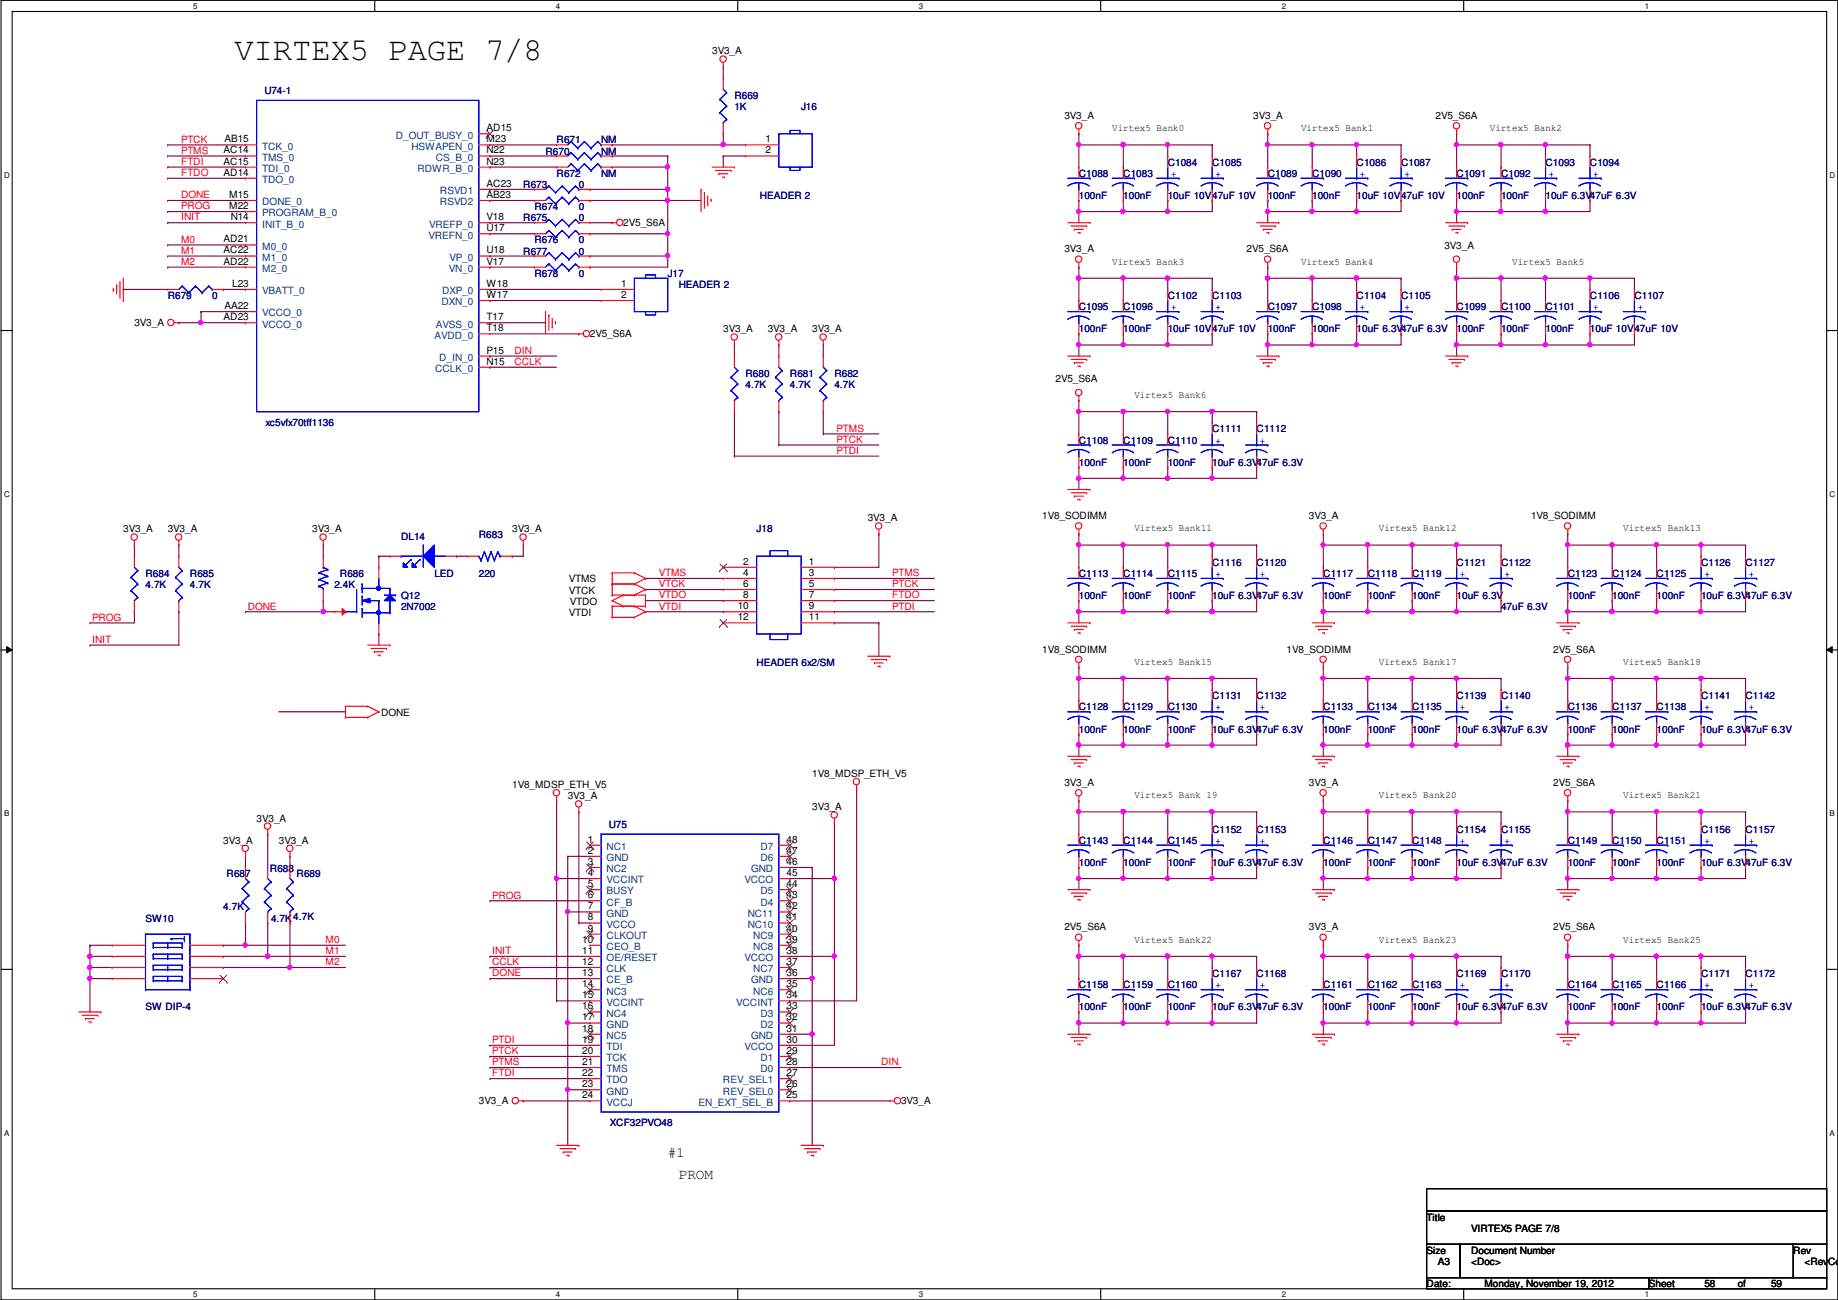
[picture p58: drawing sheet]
<svg xmlns="http://www.w3.org/2000/svg" width="420mm" height="297mm" viewBox="0 0 420 297" stroke-linecap="round" stroke-linejoin="round" font-family="sans-serif">
<defs><g id="words">
<text font-size="7.4" x="53.6" y="13.7">VIRTEX5 PAGE 7/8</text>
<g font-size="3.3">
<text x="152.6" y="264.3">#1</text>
<text x="155.2" y="269.4">PROM</text>
</g>
<g font-size="2.3">
<text x="162.8" y="12.4">3V3_A</text>
<text x="111.2" y="30">AD15</text>
<text x="243.3" y="27.2">3V3_A</text>
<text x="254.2" y="30">Virtex5 Bank0</text>
<text x="286.5" y="27.2">3V3_A</text>
<text x="297.4" y="30">Virtex5 Bank1</text>
<text x="328.2" y="27.2">2V5_S6A</text>
<text x="340.6" y="30">Virtex5 Bank2</text>
<text x="51.1" y="35.1">AC14</text>
<text x="51.3" y="32.5">AB15</text>
<text x="111.2" y="32.5">M23</text>
<text x="111.2" y="35.1">N22</text>
<text x="175" y="32.5">1</text>
<text x="175" y="35.1">2</text>
<text x="51.1" y="37.6">AC15</text>
<text x="51.1" y="40.1">AD14</text>
<text x="111.2" y="37.6">N23</text>
<text x="52.4" y="45.2">M15</text>
<text x="52.4" y="47.8">M22</text>
<text x="111.2" y="42.7">AC23</text>
<text x="111.2" y="45.2">AB23</text>
<text x="52.7" y="50.3">N14</text>
<text x="111.2" y="50.3">V18</text>
<text x="111.2" y="52.8">U17</text>
<text x="142.5" y="51.6">2V5_S6A</text>
<text x="51.1" y="55.4">AD21</text>
<text x="51.1" y="57.9">AC22</text>
<text x="111.2" y="57.9">U18</text>
<text x="243.3" y="57.7">3V3_A</text>
<text x="285" y="57.7">2V5_S6A</text>
<text x="330.2" y="56.9">3V3_A</text>
<text x="51.1" y="60.5">AD22</text>
<text x="53.1" y="65.5">L23</text>
<text x="111.2" y="60.5">V17</text>
<text x="111.2" y="65.5">W18</text>
<text x="142" y="65.5">1</text>
<text x="254.2" y="60.5">Virtex5 Bank3</text>
<text x="297.4" y="60.5">Virtex5 Bank4</text>
<text x="345.7" y="60.5">Virtex5 Bank5</text>
<text x="51.3" y="70.6">AA22</text>
<text x="111.2" y="68.1">W17</text>
<text x="142" y="68.1">2</text>
<text x="30.7" y="74.4">3V3_A</text>
<text x="51.1" y="73.2">AD23</text>
<text x="111.2" y="73.2">T17</text>
<text x="111.2" y="75.7">T18</text>
<text x="134.9" y="77">2V5_S6A</text>
<text x="165.3" y="75.9">3V3_A</text>
<text x="175.5" y="75.9">3V3_A</text>
<text x="185.7" y="75.9">3V3_A</text>
<text x="111.2" y="80.8">P15</text>
<text x="111.2" y="83.3">N15</text>
<text x="241.3" y="87.4">2V5_S6A</text>
<text x="259.3" y="90.9">Virtex5 Bank6</text>
<text x="198.4" y="119.1">3V3_A</text>
<text x="238.2" y="118.6">1V8_SODIMM</text>
<text x="299.2" y="118.6">3V3_A</text>
<text x="350" y="118.6">1V8_SODIMM</text>
<text x="28.2" y="121.7">3V3_A</text>
<text x="38.3" y="121.7">3V3_A</text>
<text x="71.4" y="121.7">3V3_A</text>
<text x="117.1" y="121.7">3V3_A</text>
<text x="259.3" y="121.4">Virtex5 Bank11</text>
<text x="315.2" y="121.4">Virtex5 Bank12</text>
<text x="371.1" y="121.4">Virtex5 Bank13</text>
<text x="169.9" y="129">2</text>
<text x="169.9" y="131.6">4</text>
<text x="184.9" y="129">1</text>
<text x="184.9" y="131.6">3</text>
<text x="130" y="133.1">VTMS</text>
<text x="130" y="135.6">VTCK</text>
<text x="169.9" y="134.1">6</text>
<text x="169.9" y="136.7">8</text>
<text x="184.9" y="134.1">5</text>
<text x="184.9" y="136.7">7</text>
<text x="130" y="140.7">VTDI</text>
<text x="130.3" y="138.2">VTDO</text>
<text x="168.6" y="139.2">10</text>
<text x="168.6" y="141.7">12</text>
<text x="184.9" y="139.2">9</text>
<text x="184.9" y="141.7">11</text>
<text x="238.2" y="149.1">1V8_SODIMM</text>
<text x="294.1" y="149.1">1V8_SODIMM</text>
<text x="355.1" y="149.1">2V5_S6A</text>
<text x="259.3" y="151.9">Virtex5 Bank15</text>
<text x="315.2" y="151.9">Virtex5 Bank17</text>
<text x="371.1" y="151.9">Virtex5 Bank18</text>
<text x="87.1" y="163.6">DONE</text>
<text x="185.7" y="177.5">1V8_MDSP_ETH_V5</text>
<text x="243.3" y="179.6">3V3_A</text>
<text x="299.2" y="179.6">3V3_A</text>
<text x="355.1" y="179.6">2V5_S6A</text>
<text x="117.1" y="180.1">1V8_MDSP_ETH_V5</text>
<text x="129.8" y="182.6">3V3_A</text>
<text x="185.7" y="185.2">3V3_A</text>
<text x="259.3" y="182.4">Virtex5 Bank 19</text>
<text x="315.2" y="182.4">Virtex5 Bank20</text>
<text x="371.1" y="182.4">Virtex5 Bank21</text>
<text x="58.7" y="187.7">3V3_A</text>
<text x="51" y="192.8">3V3_A</text>
<text x="63.7" y="192.8">3V3_A</text>
<text x="134.4" y="192.5">1</text>
<text x="134.4" y="195.1">2</text>
<text x="134.4" y="197.6">3</text>
<text x="179.8" y="197.6">46</text>
<text x="179.8" y="195.1">47</text>
<text x="179.8" y="192.5">48</text>
<text x="134.4" y="200.2">4</text>
<text x="134.4" y="202.7">5</text>
<text x="179.8" y="202.7">44</text>
<text x="179.8" y="200.2">45</text>
<text x="134.4" y="205.2">6</text>
<text x="134.4" y="207.8">7</text>
<text x="179.8" y="207.8">42</text>
<text x="179.8" y="205.2">43</text>
<text x="133.1" y="215.4">10</text>
<text x="134.4" y="210.3">8</text>
<text x="134.4" y="212.9">9</text>
<text x="179.8" y="215.4">39</text>
<text x="179.8" y="212.9">40</text>
<text x="179.8" y="210.3">41</text>
<text x="243.3" y="212.6">2V5_S6A</text>
<text x="259.3" y="215.4">Virtex5 Bank22</text>
<text x="299.2" y="212.6">3V3_A</text>
<text x="315.2" y="215.4">Virtex5 Bank23</text>
<text x="355.1" y="212.6">2V5_S6A</text>
<text x="371.1" y="215.4">Virtex5 Bank25</text>
<text x="133.1" y="217.9">11</text>
<text x="133.1" y="220.5">12</text>
<text x="179.8" y="220.5">37</text>
<text x="179.8" y="217.9">38</text>
<text x="133.1" y="223">13</text>
<text x="133.1" y="225.6">14</text>
<text x="179.8" y="225.6">35</text>
<text x="179.8" y="223">36</text>
<text x="133.1" y="228.1">15</text>
<text x="133.1" y="230.6">16</text>
<text x="133.1" y="233.2">17</text>
<text x="179.8" y="233.2">32</text>
<text x="179.8" y="230.6">33</text>
<text x="179.8" y="228.1">34</text>
<text x="133.1" y="235.7">18</text>
<text x="133.1" y="238.3">19</text>
<text x="179.8" y="238.3">30</text>
<text x="179.8" y="235.7">31</text>
<text x="133.1" y="240.8">20</text>
<text x="133.1" y="243.3">21</text>
<text x="133.1" y="245.9">22</text>
<text x="179.8" y="245.9">27</text>
<text x="179.8" y="243.3">28</text>
<text x="179.8" y="240.8">29</text>
<text x="133.1" y="248.4">23</text>
<text x="133.1" y="251">24</text>
<text x="179.8" y="251">25</text>
<text x="179.8" y="248.4">26</text>
<text x="109.5" y="252.2">3V3_A</text>
<text x="206" y="252.2">3V3_A</text>
<text x="326.1" y="278.9">Title</text>
<text x="336.3" y="281.4">VIRTEX5 PAGE 7/8</text>
<text x="326.1" y="286.5">Size</text>
<text x="336.3" y="286.5">Document Number</text>
<text x="409.9" y="286.5">Rev</text>
<text x="328.7" y="289.1">A3</text>
<text x="336.3" y="289.1">&lt;Doc&gt;</text>
<text x="412.5" y="289.1">&lt;RevCod</text>
<text x="326.1" y="294.1">Date:</text>
<text x="339.3" y="294.1">Monday, November 19, 2012</text>
<text x="376.9" y="294.1">Sheet</text>
<text x="389.6" y="294.1">58</text>
<text x="397.2" y="294.1">of</text>
<text x="404.9" y="294.1">59</text>
</g>
<g font-size="2.3" fill="#000080">
<text x="60.4" y="21.6">U74-1</text>
<text x="167.9" y="22.6">R669</text>
<text x="167.9" y="25.1">1K</text>
<text x="183.1" y="25.1">J16</text>
<text x="124.7" y="35.3">R670</text>
<text x="127.2" y="32.8">R671</text>
<text x="137.4" y="35.3">NM</text>
<text x="137.4" y="32.8">NM</text>
<text x="127.2" y="40.4">R672</text>
<text x="137.4" y="40.4">NM</text>
<text x="246.6" y="40.4">C1088</text>
<text x="256.8" y="40.4">C1083</text>
<text x="266.9" y="37.8">C1084</text>
<text x="277.1" y="37.8">C1085</text>
<text x="289.8" y="40.4">C1089</text>
<text x="300" y="40.4">C1090</text>
<text x="310.1" y="37.8">C1086</text>
<text x="320.3" y="37.8">C1087</text>
<text x="333" y="40.4">C1091</text>
<text x="343.1" y="40.4">C1092</text>
<text x="353.3" y="37.8">C1093</text>
<text x="363.5" y="37.8">C1094</text>
<text x="119.6" y="42.9">R673</text>
<text x="132.3" y="42.9">0</text>
<text x="173.7" y="45.5">HEADER 2</text>
<text x="246.6" y="45.5">100nF</text>
<text x="256.8" y="45.5">100nF</text>
<text x="266.9" y="45.5">10uF 10V47uF 10V</text>
<text x="289.8" y="45.5">100nF</text>
<text x="300" y="45.5">100nF</text>
<text x="310.1" y="45.5">10uF 10V47uF 10V</text>
<text x="333" y="45.5">100nF</text>
<text x="343.1" y="45.5">100nF</text>
<text x="353.3" y="45.5">10uF 6.3V</text>
<text x="363.5" y="45.5">47uF 6.3V</text>
<text x="119.6" y="50.5">R675</text>
<text x="122.2" y="48">R674</text>
<text x="132.3" y="50.5">0</text>
<text x="132.3" y="48">0</text>
<text x="119.6" y="58.2">R677</text>
<text x="122.2" y="55.6">R676</text>
<text x="132.3" y="58.2">0</text>
<text x="132.3" y="55.6">0</text>
<text x="122.2" y="63.2">R678</text>
<text x="132.3" y="63.2">0</text>
<text x="152.6" y="63.2">J17</text>
<text x="155.2" y="65.8">HEADER 2</text>
<text x="38.3" y="68.3">R679</text>
<text x="48.5" y="68.3">0</text>
<text x="246.6" y="70.9">C1095</text>
<text x="256.8" y="70.9">C1096</text>
<text x="266.9" y="68.3">C1102</text>
<text x="277.1" y="68.3">C1103</text>
<text x="289.8" y="70.9">C1097</text>
<text x="300" y="70.9">C1098</text>
<text x="310.1" y="68.3">C1104</text>
<text x="320.3" y="68.3">C1105</text>
<text x="333" y="70.9">C1099</text>
<text x="343.1" y="70.9">C1100</text>
<text x="353.3" y="70.9">C1101</text>
<text x="363.5" y="68.3">C1106</text>
<text x="373.6" y="68.3">C1107</text>
<text x="246.6" y="75.9">100nF</text>
<text x="256.8" y="75.9">100nF</text>
<text x="266.9" y="75.9">10uF 10V47uF 10V</text>
<text x="289.8" y="75.9">100nF</text>
<text x="300" y="75.9">100nF</text>
<text x="310.1" y="75.9">10uF 6.3V47uF 6.3V</text>
<text x="333" y="75.9">100nF</text>
<text x="343.1" y="75.9">100nF</text>
<text x="353.3" y="75.9">100nF</text>
<text x="363.5" y="75.9">10uF 10V</text>
<text x="373.6" y="75.9">47uF 10V</text>
<text x="170.4" y="86.1">R680</text>
<text x="170.4" y="88.6">4.7K</text>
<text x="180.6" y="86.1">R681</text>
<text x="180.6" y="88.6">4.7K</text>
<text x="190.7" y="86.1">R682</text>
<text x="190.7" y="88.6">4.7K</text>
<text x="60.7" y="97.3">xc5vfx70tff1136</text>
<text x="246.6" y="101.3">C1108</text>
<text x="256.8" y="101.3">C1109</text>
<text x="266.9" y="101.3">C1110</text>
<text x="277.1" y="98.8">C1111</text>
<text x="287.3" y="98.8">C1112</text>
<text x="246.6" y="106.4">100nF</text>
<text x="256.8" y="106.4">100nF</text>
<text x="266.9" y="106.4">100nF</text>
<text x="277.1" y="106.4">10uF 6.3V47uF 6.3V</text>
<text x="91.7" y="123.4">DL14</text>
<text x="109.5" y="122.9">R683</text>
<text x="173" y="121.7">J18</text>
<text x="33.3" y="131.8">R684</text>
<text x="43.4" y="131.8">R685</text>
<text x="77.7" y="131.8">R686</text>
<text x="99.3" y="131.8">LED</text>
<text x="109.5" y="131.8">220</text>
<text x="246.6" y="131.8">C1113</text>
<text x="256.8" y="131.8">C1114</text>
<text x="266.9" y="131.8">C1115</text>
<text x="277.1" y="129.3">C1116</text>
<text x="287.3" y="129.3">C1120</text>
<text x="302.5" y="131.8">C1117</text>
<text x="312.7" y="131.8">C1118</text>
<text x="322.8" y="131.8">C1119</text>
<text x="333" y="129.3">C1121</text>
<text x="343.1" y="129.3">C1122</text>
<text x="358.4" y="131.8">C1123</text>
<text x="368.5" y="131.8">C1124</text>
<text x="378.7" y="131.8">C1125</text>
<text x="388.9" y="129.3">C1126</text>
<text x="399" y="129.3">C1127</text>
<text x="33.3" y="134.4">4.7K</text>
<text x="43.4" y="134.4">4.7K</text>
<text x="76.4" y="134.4">2.4K</text>
<text x="91.7" y="136.9">Q12</text>
<text x="246.6" y="136.9">100nF</text>
<text x="256.8" y="136.9">100nF</text>
<text x="266.9" y="136.9">100nF</text>
<text x="277.1" y="136.9">10uF 6.3V47uF 6.3V</text>
<text x="302.5" y="136.9">100nF</text>
<text x="312.7" y="136.9">100nF</text>
<text x="322.8" y="136.9">100nF</text>
<text x="333" y="136.9">10uF 6.3V</text>
<text x="358.4" y="136.9">100nF</text>
<text x="368.5" y="136.9">100nF</text>
<text x="378.7" y="136.9">100nF</text>
<text x="388.9" y="136.9">10uF 6.3V</text>
<text x="399" y="136.9">47uF 6.3V</text>
<text x="91.7" y="139.4">2N7002</text>
<text x="343.1" y="139.4">47uF 6.3V</text>
<text x="173" y="152.1">HEADER 6x2/SM</text>
<text x="277.1" y="159.8">C1131</text>
<text x="287.3" y="159.8">C1132</text>
<text x="333" y="159.8">C1139</text>
<text x="343.1" y="159.8">C1140</text>
<text x="388.9" y="159.8">C1141</text>
<text x="399" y="159.8">C1142</text>
<text x="246.6" y="162.3">C1128</text>
<text x="246.6" y="167.4">100nF</text>
<text x="256.8" y="162.3">C1129</text>
<text x="256.8" y="167.4">100nF</text>
<text x="266.9" y="162.3">C1130</text>
<text x="266.9" y="167.4">100nF</text>
<text x="277.1" y="167.4">10uF 6.3V47uF 6.3V</text>
<text x="302.5" y="162.3">C1133</text>
<text x="302.5" y="167.4">100nF</text>
<text x="312.7" y="162.3">C1134</text>
<text x="312.7" y="167.4">100nF</text>
<text x="322.8" y="162.3">C1135</text>
<text x="322.8" y="167.4">100nF</text>
<text x="333" y="167.4">10uF 6.3V47uF 6.3V</text>
<text x="358.4" y="162.3">C1136</text>
<text x="358.4" y="167.4">100nF</text>
<text x="368.5" y="162.3">C1137</text>
<text x="368.5" y="167.4">100nF</text>
<text x="378.7" y="162.3">C1138</text>
<text x="378.7" y="167.4">100nF</text>
<text x="388.9" y="167.4">10uF 6.3V</text>
<text x="399" y="167.4">47uF 6.3V</text>
<text x="139.2" y="189.2">U75</text>
<text x="277.1" y="190.2">C1152</text>
<text x="287.3" y="190.2">C1153</text>
<text x="333" y="190.2">C1154</text>
<text x="343.1" y="190.2">C1155</text>
<text x="388.9" y="190.2">C1156</text>
<text x="399" y="190.2">C1157</text>
<text x="246.6" y="192.8">C1143</text>
<text x="246.6" y="197.9">100nF</text>
<text x="256.8" y="192.8">C1144</text>
<text x="256.8" y="197.9">100nF</text>
<text x="266.9" y="192.8">C1145</text>
<text x="266.9" y="197.9">100nF</text>
<text x="277.1" y="197.9">10uF 6.3V47uF 6.3V</text>
<text x="302.5" y="192.8">C1146</text>
<text x="302.5" y="197.9">100nF</text>
<text x="312.7" y="192.8">C1147</text>
<text x="312.7" y="197.9">100nF</text>
<text x="322.8" y="192.8">C1148</text>
<text x="322.8" y="197.9">100nF</text>
<text x="333" y="197.9">10uF 6.3V47uF 6.3V</text>
<text x="358.4" y="192.8">C1149</text>
<text x="358.4" y="197.9">100nF</text>
<text x="368.5" y="192.8">C1150</text>
<text x="368.5" y="197.9">100nF</text>
<text x="378.7" y="192.8">C1151</text>
<text x="378.7" y="197.9">100nF</text>
<text x="388.9" y="197.9">10uF 6.3V</text>
<text x="399" y="197.9">47uF 6.3V</text>
<text x="51.8" y="200.4">R687</text>
<text x="61.7" y="199.1">R688</text>
<text x="67.8" y="200.4">R689</text>
<text x="51" y="208">4.7K</text>
<text x="33.3" y="210.6">SW10</text>
<text x="62" y="210.6">4.7K</text>
<text x="67" y="210.3">4.7K</text>
<text x="246.6" y="225.8">C1158</text>
<text x="256.8" y="225.8">C1159</text>
<text x="266.9" y="225.8">C1160</text>
<text x="277.1" y="223.3">C1167</text>
<text x="287.3" y="223.3">C1168</text>
<text x="302.5" y="225.8">C1161</text>
<text x="312.7" y="225.8">C1162</text>
<text x="322.8" y="225.8">C1163</text>
<text x="333" y="223.3">C1169</text>
<text x="343.1" y="223.3">C1170</text>
<text x="358.4" y="225.8">C1164</text>
<text x="368.5" y="225.8">C1165</text>
<text x="378.7" y="225.8">C1166</text>
<text x="388.9" y="223.3">C1171</text>
<text x="399" y="223.3">C1172</text>
<text x="33.3" y="230.9">SW DIP-4</text>
<text x="246.6" y="230.9">100nF</text>
<text x="256.8" y="230.9">100nF</text>
<text x="266.9" y="230.9">100nF</text>
<text x="277.1" y="230.9">10uF 6.3V47uF 6.3V</text>
<text x="302.5" y="230.9">100nF</text>
<text x="312.7" y="230.9">100nF</text>
<text x="322.8" y="230.9">100nF</text>
<text x="333" y="230.9">10uF 6.3V47uF 6.3V</text>
<text x="358.4" y="230.9">100nF</text>
<text x="368.5" y="230.9">100nF</text>
<text x="378.7" y="230.9">100nF</text>
<text x="388.9" y="230.9">10uF 6.3V</text>
<text x="399" y="230.9">47uF 6.3V</text>
<text x="139.4" y="257.3">XCF32PVO48</text>
</g>
<g font-size="2.3" fill="#f00">
<text x="41.4" y="32.6">PTCK</text>
<text x="41.4" y="35.1">PTMS</text>
<text x="41.4" y="37.7">FTDI</text>
<text x="41.4" y="40.2">FTDO</text>
<text x="41.4" y="45.3">DONE</text>
<text x="41.4" y="47.8">PROG</text>
<text x="41.4" y="50.4">INIT</text>
<text x="41.4" y="55.5">M0</text>
<text x="41.4" y="58">M1</text>
<text x="41.4" y="60.5">M2</text>
<text x="117.6" y="83.4">CCLK</text>
<text x="117.6" y="80.9">DIN</text>
<text x="191.3" y="98.6">PTMS</text>
<text x="191.3" y="101.2">PTCK</text>
<text x="191.3" y="103.7">PTDI</text>
<text x="150.6" y="131.7">VTMS</text>
<text x="204" y="131.7">PTMS</text>
<text x="150.6" y="134.2">VTCK</text>
<text x="150.6" y="136.7">VTDO</text>
<text x="204" y="134.2">PTCK</text>
<text x="204" y="136.7">FTDO</text>
<text x="21.1" y="141.8">PROG</text>
<text x="56.6" y="139.3">DONE</text>
<text x="150.6" y="139.3">VTDI</text>
<text x="204" y="139.3">PTDI</text>
<text x="21.1" y="146.9">INIT</text>
<text x="112.5" y="205.3">PROG</text>
<text x="74.4" y="215.5">M0</text>
<text x="74.4" y="218">M1</text>
<text x="74.4" y="220.6">M2</text>
<text x="112.5" y="220.6">CCLK</text>
<text x="112.5" y="218">INIT</text>
<text x="112.5" y="223.1">DONE</text>
<text x="112.5" y="238.3">PTDI</text>
<text x="112.5" y="240.9">PTCK</text>
<text x="112.5" y="243.4">PTMS</text>
<text x="112.5" y="246">FTDI</text>
<text x="201.4" y="243.4">DIN</text>
</g>
<g font-size="2.3" fill="#004080">
<text x="59.9" y="34.2">TCK_0</text>
<text x="90.5" y="31.7">D_OUT_BUSY_0</text>
<text x="94.1" y="34.2">HSWAPEN_0</text>
<text x="59.9" y="36.7">TMS_0</text>
<text x="59.9" y="39.3">TDI_0</text>
<text x="59.9" y="41.8">TDO_0</text>
<text x="95.4" y="39.3">RDWR_B_0</text>
<text x="99.6" y="36.7">CS_B_0</text>
<text x="59.9" y="46.9">DONE_0</text>
<text x="100.6" y="44.4">RSVD1</text>
<text x="100.6" y="46.9">RSVD2</text>
<text x="59.9" y="49.4">PROGRAM_B_0</text>
<text x="59.9" y="52">INIT_B_0</text>
<text x="98.1" y="52">VREFP_0</text>
<text x="59.9" y="57.1">M0_0</text>
<text x="59.9" y="59.6">M1_0</text>
<text x="97.9" y="54.5">VREFN_0</text>
<text x="102.8" y="59.6">VP_0</text>
<text x="59.9" y="62.1">M2_0</text>
<text x="102.6" y="62.1">VN_0</text>
<text x="59.9" y="67.2">VBATT_0</text>
<text x="100.9" y="69.8">DXN_0</text>
<text x="101.1" y="67.2">DXP_0</text>
<text x="59.9" y="72.3">VCCO_0</text>
<text x="59.9" y="74.8">VCCO_0</text>
<text x="99.3" y="77.4">AVDD_0</text>
<text x="99.6" y="74.8">AVSS_0</text>
<text x="100.4" y="82.5">D_IN_0</text>
<text x="99.5" y="85">CCLK_0</text>
<text x="138.7" y="194.2">NC1</text>
<text x="138.7" y="196.8">GND</text>
<text x="173.8" y="196.8">D6</text>
<text x="173.8" y="194.2">D7</text>
<text x="138.7" y="199.3">NC2</text>
<text x="138.7" y="201.8">VCCINT</text>
<text x="170.2" y="201.8">VCCO</text>
<text x="171.7" y="199.3">GND</text>
<text x="138.7" y="204.4">BUSY</text>
<text x="138.7" y="206.9">CF_B</text>
<text x="138.7" y="209.5">GND</text>
<text x="170.9" y="209.5">NC11</text>
<text x="173.8" y="206.9">D4</text>
<text x="173.8" y="204.4">D5</text>
<text x="138.7" y="212">VCCO</text>
<text x="138.7" y="214.5">CLKOUT</text>
<text x="170.9" y="212">NC10</text>
<text x="172.2" y="214.5">NC9</text>
<text x="138.7" y="217.1">CEO_B</text>
<text x="138.7" y="219.6">OE/RESET</text>
<text x="170.2" y="219.6">VCCO</text>
<text x="172.2" y="217.1">NC8</text>
<text x="138.7" y="222.2">CLK</text>
<text x="138.7" y="224.7">CE_B</text>
<text x="138.7" y="227.2">NC3</text>
<text x="171.7" y="224.7">GND</text>
<text x="172.2" y="227.2">NC6</text>
<text x="172.2" y="222.2">NC7</text>
<text x="138.7" y="229.8">VCCINT</text>
<text x="138.7" y="232.3">NC4</text>
<text x="168.3" y="229.8">VCCINT</text>
<text x="173.8" y="232.3">D3</text>
<text x="138.7" y="234.9">GND</text>
<text x="138.7" y="237.4">NC5</text>
<text x="138.7" y="239.9">TDI</text>
<text x="170.2" y="239.9">VCCO</text>
<text x="171.7" y="237.4">GND</text>
<text x="173.8" y="234.9">D2</text>
<text x="138.7" y="242.5">TCK</text>
<text x="138.7" y="245">TMS</text>
<text x="173.8" y="245">D0</text>
<text x="173.8" y="242.5">D1</text>
<text x="138.7" y="247.6">TDO</text>
<text x="138.7" y="250.1">GND</text>
<text x="165.3" y="250.1">REV_SEL0</text>
<text x="165.3" y="247.6">REV_SEL1</text>
<text x="138.7" y="252.6">VCCJ</text>
<text x="159.7" y="252.6">EN_EXT_SEL_B</text>
</g>
<g font-size="2.3" fill="#00f">
<text x="267.7" y="40.4">+</text>
<text x="277.9" y="40.4">+</text>
<text x="310.9" y="40.4">+</text>
<text x="321" y="40.4">+</text>
<text x="354.1" y="40.4">+</text>
<text x="364.2" y="40.4">+</text>
<text x="267.7" y="70.9">+</text>
<text x="277.9" y="70.9">+</text>
<text x="310.9" y="70.9">+</text>
<text x="321" y="70.9">+</text>
<text x="364.2" y="70.9">+</text>
<text x="374.4" y="70.9">+</text>
<text x="277.9" y="101.3">+</text>
<text x="288" y="101.3">+</text>
<text x="277.9" y="131.8">+</text>
<text x="288" y="131.8">+</text>
<text x="333.7" y="131.8">+</text>
<text x="343.9" y="131.8">+</text>
<text x="389.6" y="131.8">+</text>
<text x="399.8" y="131.8">+</text>
<text x="277.9" y="162.3">+</text>
<text x="288" y="162.3">+</text>
<text x="333.7" y="162.3">+</text>
<text x="343.9" y="162.3">+</text>
<text x="389.6" y="162.3">+</text>
<text x="399.8" y="162.3">+</text>
<text x="277.9" y="192.8">+</text>
<text x="288" y="192.8">+</text>
<text x="333.7" y="192.8">+</text>
<text x="343.9" y="192.8">+</text>
<text x="389.6" y="192.8">+</text>
<text x="399.8" y="192.8">+</text>
<text x="277.9" y="225.8">+</text>
<text x="288" y="225.8">+</text>
<text x="333.7" y="225.8">+</text>
<text x="343.9" y="225.8">+</text>
<text x="389.6" y="225.8">+</text>
<text x="399.8" y="225.8">+</text>
</g>
<g font-size="1.8">
<text x="44.2" y="1.9">5</text>
<text x="127.1" y="1.9">4</text>
<text x="210" y="1.9">3</text>
<text x="293" y="1.9">2</text>
<text x="376" y="1.9">1</text>
<text x=".9" y="40.6">D</text>
<text x="418.2" y="40.6">D</text>
<text x=".9" y="113.5">C</text>
<text x="418.2" y="113.5">C</text>
<text x=".9" y="186.5">B</text>
<text x="418.2" y="186.5">B</text>
<text x=".9" y="259.5">A</text>
<text x="418.2" y="259.5">A</text>
<text x="44.2" y="296.3">5</text>
<text x="127.1" y="296.3">4</text>
<text x="210" y="296.3">3</text>
<text x="293" y="296.3">2</text>
<text x="376" y="296.3">1</text>
</g>
</g></defs>
<path d="M.2 .1h419.9v296.9h-419.9zM2.8 2.6h414.8v291.9h-414.8z" fill="none" stroke="#000" stroke-width=".25"/>
<g fill="#fff">
<path d="M44.2 .3h1v2.1h-1z"/>
<path d="M44.2 294.7h1v2.1h-1z"/>
</g>
<path d="M85.7 .1v2.5M85.7 294.5v2.5" fill="none" stroke="#000" stroke-width=".25"/>
<g fill="#fff">
<path d="M127.1 .3h1v2.1h-1z"/>
<path d="M127.1 294.7h1v2.1h-1z"/>
</g>
<path d="M168.6 .1v2.5M168.6 294.5v2.5" fill="none" stroke="#000" stroke-width=".25"/>
<g fill="#fff">
<path d="M210 .3h1.1v2.1h-1.1z"/>
<path d="M210 294.7h1.1v2.1h-1.1z"/>
</g>
<path d="M251.6 .1v2.5M251.6 294.5v2.5" fill="none" stroke="#000" stroke-width=".25"/>
<g fill="#fff">
<path d="M293 .3h1v2.1h-1z"/>
<path d="M293 294.7h1v2.1h-1z"/>
</g>
<path d="M334.6 .1v2.5M334.6 294.5v2.5" fill="none" stroke="#000" stroke-width=".25"/>
<g fill="#fff">
<path d="M376 .3h1v2.1h-1z"/>
<path d="M376 294.7h1v2.1h-1z"/>
<path d="M.9 39h1.3v2.1h-1.3z"/>
<path d="M418.2 39h1.3v2.1h-1.3z"/>
<path d="M.9 111.9h1.3v2.1h-1.3z"/>
<path d="M418.2 111.9h1.3v2.1h-1.3z"/>
</g>
<path d="M.2 75.5h2.6M417.6 75.5h2.5" fill="none" stroke="#000" stroke-width=".25"/>
<g fill="#fff">
<path d="M.9 184.9h1.2v2h-1.2z"/>
<path d="M418.2 184.9h1.2v2h-1.2z"/>
</g>
<path d="M.2 148.5h2.6M417.6 148.5h2.5" fill="none" stroke="#000" stroke-width=".25"/>
<path d="M1.5 147.7l1.3 .8-1.3 .7zM417.6 148.5l1.2-.8v1.5z" fill="#000"/>
<path d="M1.5 147.7l1.3 .8-1.3 .7zM417.6 148.5l1.2-.8v1.5z" fill="none" stroke="#000" stroke-width=".23"/>
<g fill="#fff">
<path d="M.9 257.9h1.1v2h-1.1z"/>
<path d="M418.2 257.9h1.1v2h-1.1z"/>
</g>
<path d="M.2 221.5h2.6M417.6 221.5h2.5" fill="none" stroke="#000" stroke-width=".25"/>
<path d="M73.9 139.8h.1M73.9 139.8h2.5M112 223.6h.1M112 223.6h22.9" fill="none" stroke="#800040" stroke-width=".25"/>
<circle cx="73.9" cy="139.7" r=".48" fill="#f0f"/>
<circle cx="73.9" cy="139.7" r=".48" fill="none" stroke="#f0f" stroke-width=".25"/>
<g fill="none" stroke="#800040" stroke-width=".25">
<path d="M56.1 139.8h.1M73.9 124.5h.1M73.9 137.2h.1M73.9 124.5v2.6M73.9 137.2v2.6h-17.8M86.6 127.1h.1M86.6 127.1h2.5M86.6 127.1v2.5M104.4 127.1h.1M104.4 127.1h2.5M117.1 127.1h.1M119.6 124.5h.1"/>
<path d="M119.6 124.5v2.6h-2.5M86.6 144.9h.1M86.6 144.9v2.5M129.8 195.7h.1M129.8 195.7h5.1M129.8 195.7v38.1M129.8 208.4h.1M129.8 208.4h5.1M112 221.1h.1M112 221.1h22.9M129.8 249h.1M129.8 249h5.1"/>
</g>
<circle cx="129.7" cy="208.3" r=".48" fill="#f0f"/>
<circle cx="129.7" cy="208.3" r=".48" fill="none" stroke="#f0f" stroke-width=".25"/>
<path d="M129.8 233.8h.1M129.8 233.8h5.1M129.8 249h.1M129.8 249v12.7" fill="none" stroke="#800040" stroke-width=".25"/>
<circle cx="129.7" cy="249" r=".48" fill="#f0f"/>
<circle cx="129.7" cy="249" r=".48" fill="none" stroke="#f0f" stroke-width=".25"/>
<path d="M190.7 129.6h.1M200.9 122h.1M200.9 122v7.6h-10.2M132.3 210.9h.1M132.3 210.9h2.6M180.6 223.6h.1M180.6 236.3h.1M180.6 223.6h5.1M180.6 236.3h5.1M185.7 236.3h.1M185.7 236.3v25.4" fill="none" stroke="#800040" stroke-width=".25"/>
<circle cx="185.6" cy="236.3" r=".48" fill="#f0f"/>
<circle cx="185.6" cy="236.3" r=".48" fill="none" stroke="#f0f" stroke-width=".25"/>
<g fill="none" stroke="#800040" stroke-width=".25">
<path d="M147.6 132.2h.1M147.6 134.7h.1M147.6 137.2h.1M147.6 139.8h.1M147.6 132.2h17.7M147.6 134.7h17.7M147.6 137.2h17.7M147.6 139.8h17.7M190.7 132.2h.1M190.7 134.7h.1M190.7 137.2h.1M190.7 139.8h.1"/>
<path d="M190.7 132.2h22.9M190.7 134.7h22.9M190.7 137.2h22.9M190.7 139.8h22.9M190.7 142.3h.1M190.7 142.3h10.2M200.9 142.3h.1M200.9 142.3v7.6M132.3 185.5h.1M132.3 185.5v25.4M185.7 198.2h.1M185.7 198.2v25.4"/>
<path d="M180.6 243.9h.1M180.6 243.9h25.4"/>
</g>
<circle cx="185.6" cy="223.6" r=".48" fill="#f0f"/>
<circle cx="185.6" cy="223.6" r=".48" fill="none" stroke="#f0f" stroke-width=".25"/>
<path d="M180.6 198.2h.1M180.6 198.2h5.1M127.2 200.7h.1M127.2 200.7v28" fill="none" stroke="#800040" stroke-width=".25"/>
<circle cx="127.2" cy="200.7" r=".48" fill="#f0f"/>
<circle cx="127.2" cy="200.7" r=".48" fill="none" stroke="#f0f" stroke-width=".25"/>
<g fill="none" stroke="#800040" stroke-width=".25">
<path d="M30.7 139.8h.1M30.7 139.8v2.5h-10.1M40.9 139.8h.1M40.9 139.8v7.6h-20.3M20.6 142.3h.1M20.6 147.4h.1M127.2 183h.1M127.2 183v17.7M112 205.8h.1M112 218.5h.1M112 205.8h22.9M112 218.5h22.9"/>
<path d="M127.2 200.7h.1M127.2 200.7h7.7M180.6 218.5h.1M180.6 218.5h10.1M190.7 218.5h.1M190.7 200.7h.1M190.7 200.7v38.1h-10.1M112 238.8h.1M112 238.8h22.9M127.2 228.7h.1M127.2 228.7h7.7M180.6 238.8h.1"/>
<path d="M112 241.4h.1M112 243.9h.1M112 246.5h.1M112 241.4h22.9M112 243.9h22.9M112 246.5h22.9M180.6 251.5h.1M180.6 251.5h22.8"/>
</g>
<circle cx="190.7" cy="218.5" r=".48" fill="#f0f"/>
<circle cx="190.7" cy="218.5" r=".48" fill="none" stroke="#f0f" stroke-width=".25"/>
<circle cx="190.7" cy="200.7" r=".48" fill="#f0f"/>
<circle cx="190.7" cy="200.7" r=".48" fill="none" stroke="#f0f" stroke-width=".25"/>
<g fill="none" stroke="#800040" stroke-width=".25">
<path d="M30.7 124.5h.1M30.7 124.5v2.6M40.9 124.5h.1M40.9 124.5v2.6M190.7 188h.1M190.7 188v12.7h-10.1M195.8 180.4h.1M195.8 180.4v48.3h-15.2M180.6 200.7h.1M129.8 233.8h.1M129.8 233.8v15.2M180.6 228.7h.1"/>
<path d="M119.6 251.5h.1M119.6 251.5h15.3"/>
</g>
<circle cx="129.7" cy="233.7" r=".48" fill="#f0f"/>
<circle cx="129.7" cy="233.7" r=".48" fill="none" stroke="#f0f" stroke-width=".25"/>
<g fill="none" stroke="#800040" stroke-width=".25">
<path d="M167.9 78.8h.1M167.9 78.8v2.6M178 78.8h.1M178 78.8v2.6M188.2 78.8h.1M188.2 78.8v2.6M167.9 94.1h.1M167.9 94.1v10.1M178 94.1h.1M178 94.1v7.6M188.2 94.1h.1M188.2 99.1h.1"/>
<path d="M188.2 94.1v5M188.2 99.1h12.7M167.9 104.2h.1M167.9 104.2h33M178 101.7h.1M178 101.7h22.9M56.1 195.7h.1M56.1 195.7v2.5M61.2 190.6h.1M61.2 190.6v7.6M61.2 218.5h.1M61.2 218.5h17.8"/>
<path d="M185.7 223.6h.1M185.7 223.6v12.7"/>
</g>
<circle cx="61.2" cy="218.5" r=".48" fill="#f0f"/>
<circle cx="61.2" cy="218.5" r=".48" fill="none" stroke="#f0f" stroke-width=".25"/>
<path d="M20.6 216h.1M20.6 216h5M56.1 216h.1M56.1 216h22.9" fill="none" stroke="#800040" stroke-width=".25"/>
<circle cx="56.1" cy="215.9" r=".48" fill="#f0f"/>
<circle cx="56.1" cy="215.9" r=".48" fill="none" stroke="#f0f" stroke-width=".25"/>
<path d="M20.6 223.6h.1M20.6 223.6v7.6" fill="none" stroke="#800040" stroke-width=".25"/>
<circle cx="20.5" cy="223.6" r=".48" fill="#f0f"/>
<circle cx="20.5" cy="223.6" r=".48" fill="none" stroke="#f0f" stroke-width=".25"/>
<path d="M20.6 218.5h.1M20.6 218.5h5" fill="none" stroke="#800040" stroke-width=".25"/>
<circle cx="20.5" cy="218.5" r=".48" fill="#f0f"/>
<circle cx="20.5" cy="218.5" r=".48" fill="none" stroke="#f0f" stroke-width=".25"/>
<g fill="none" stroke="#800040" stroke-width=".25">
<path d="M38.3 33.1h.1M38.3 35.6h.1M38.3 38.2h.1M38.3 33.1h17.8M38.3 35.6h17.8M38.3 38.2h17.8M38.3 40.7h.1M38.3 45.8h.1M38.3 48.3h.1M38.3 50.9h.1M38.3 56h.1M38.3 58.5h.1"/>
<path d="M38.3 40.7h17.8M38.3 45.8h17.8M38.3 48.3h17.8M38.3 50.9h17.8M38.3 56h17.8M38.3 58.5h17.8M38.3 61h.1M38.3 61h17.8M112 83.9h.1M112 81.4h.1M112 83.9h15.2M112 81.4h15.2"/>
<path d="M20.6 216h.1M20.6 216v2.5M20.6 223.6h.1M20.6 221.1h.1M20.6 221.1v2.5M20.6 223.6h5M20.6 221.1h5"/>
</g>
<circle cx="20.5" cy="221" r=".48" fill="#f0f"/>
<circle cx="20.5" cy="221" r=".48" fill="none" stroke="#f0f" stroke-width=".25"/>
<path d="M66.3 195.7h.1M66.3 195.7v2.5M20.6 218.5h.1M20.6 218.5v2.6M66.3 221.1h.1M66.3 221.1h12.7" fill="none" stroke="#800040" stroke-width=".25"/>
<circle cx="66.2" cy="221" r=".48" fill="#f0f"/>
<circle cx="66.2" cy="221" r=".48" fill="none" stroke="#f0f" stroke-width=".25"/>
<g fill="none" stroke="#800040" stroke-width=".25">
<path d="M112 35.6h.1M112 38.2h.1M112 33.1h.1M112 35.6h15.2M112 38.2h15.2M112 33.1h15.2M139.9 38.2h.1M139.9 38.2h12.7M152.6 38.2h.1M152.6 38.2v5.1h-17.7M112 43.3h.1M112 45.8h.1"/>
<path d="M112 43.3h10.2M112 45.8h10.2M134.9 43.3h.1M51 216h.1M51 218.5h.1M56.1 210.9h.1M56.1 210.9v5.1h-5.1M61.2 210.9h.1M61.2 210.9v7.6h-10.2M66.3 210.9h.1M66.3 210.9v10.2h-15.3M51 221.1h.1"/>
</g>
<circle cx="152.6" cy="38.1" r=".48" fill="#f0f"/>
<circle cx="152.6" cy="38.1" r=".48" fill="none" stroke="#f0f" stroke-width=".25"/>
<path d="M134.9 45.8h.1M152.6 43.3h.1M152.6 43.3v2.5h-17.7" fill="none" stroke="#800040" stroke-width=".25"/>
<circle cx="152.6" cy="43.2" r=".48" fill="#f0f"/>
<circle cx="152.6" cy="43.2" r=".48" fill="none" stroke="#f0f" stroke-width=".25"/>
<g fill="none" stroke="#800040" stroke-width=".25">
<path d="M139.9 35.6h.1M139.9 35.6h12.7M152.6 35.6h.1M152.6 35.6v2.6M112 58.5h.1M112 50.9h.1M112 53.4h.1M112 58.5h10.2M112 53.4h10.2M112 50.9h10.2M134.9 58.5h.1M134.9 53.4h.1"/>
<path d="M134.9 58.5h17.7M134.9 53.4h17.7M152.6 58.5h.1M152.6 58.5v2.5h-17.7M51 66.1h.1M51 66.1h5.1M112 61h.1M112 61h10.2M134.9 61h.1"/>
</g>
<circle cx="152.6" cy="58.5" r=".48" fill="#f0f"/>
<circle cx="152.6" cy="58.5" r=".48" fill="none" stroke="#f0f" stroke-width=".25"/>
<path d="M165.3 33.1h.1M165.3 33.1h5.1M152.6 45.8h.1M152.6 45.8h7.7M112 66.1h.1M112 68.7h.1M112 66.1h25.4M112 68.7h25.4" fill="none" stroke="#800040" stroke-width=".25"/>
<circle cx="165.3" cy="33.1" r=".48" fill="#f0f"/>
<circle cx="165.3" cy="33.1" r=".48" fill="none" stroke="#f0f" stroke-width=".25"/>
<path d="M165.3 15.3h.1M165.3 15.3v2.6M165.3 30.6h.1M165.3 35.6h.1M165.3 30.6v2.5M165.3 35.6v2.6M165.3 35.6h5.1M152.6 53.4h.1M152.6 53.4v5.1" fill="none" stroke="#800040" stroke-width=".25"/>
<circle cx="152.6" cy="53.4" r=".48" fill="#f0f"/>
<circle cx="152.6" cy="53.4" r=".48" fill="none" stroke="#f0f" stroke-width=".25"/>
<path d="M152.6 45.8h.1M152.6 45.8v7.6" fill="none" stroke="#800040" stroke-width=".25"/>
<circle cx="152.6" cy="45.8" r=".48" fill="#f0f"/>
<circle cx="152.6" cy="45.8" r=".48" fill="none" stroke="#f0f" stroke-width=".25"/>
<path d="M139.9 33.1h.1M139.9 33.1h25.4M46 71.2h.1M46 73.7h.1M46 73.7h10.1M46 71.2h10.1M46 71.2v2.5M112 73.7h12.7M124.7 73.7h.1" fill="none" stroke="#800040" stroke-width=".25"/>
<circle cx="45.9" cy="73.7" r=".48" fill="#f0f"/>
<circle cx="45.9" cy="73.7" r=".48" fill="none" stroke="#f0f" stroke-width=".25"/>
<path d="M28.2 66.1h.1M28.2 66.1h10.1M40.9 73.7h.1M40.9 73.7h5.1M112 76.3h20.3M132.3 76.3h.1M266.9 137.2h.1M266.9 139.8h.1M266.9 137.2v2.6M266.9 139.8h10.2M333 124.5h.1M333 124.5v2.6" fill="none" stroke="#800040" stroke-width=".25"/>
<circle cx="266.9" cy="139.7" r=".48" fill="#f0f"/>
<circle cx="266.9" cy="139.7" r=".48" fill="none" stroke="#f0f" stroke-width=".25"/>
<path d="M333 124.5h.1M333 124.5h10.1" fill="none" stroke="#800040" stroke-width=".25"/>
<circle cx="332.9" cy="124.5" r=".48" fill="#f0f"/>
<circle cx="332.9" cy="124.5" r=".48" fill="none" stroke="#f0f" stroke-width=".25"/>
<path d="M312.7 124.5h.1M312.7 124.5v5.1M322.8 139.8h.1M322.8 139.8h10.2" fill="none" stroke="#800040" stroke-width=".25"/>
<circle cx="332.9" cy="139.7" r=".48" fill="#f0f"/>
<circle cx="332.9" cy="139.7" r=".48" fill="none" stroke="#f0f" stroke-width=".25"/>
<circle cx="322.8" cy="139.7" r=".48" fill="#f0f"/>
<circle cx="322.8" cy="139.7" r=".48" fill="none" stroke="#f0f" stroke-width=".25"/>
<path d="M277.1 124.5h.1M277.1 124.5h10.2M277.1 124.5v2.6M312.7 139.8h.1M312.7 139.8h10.1M322.8 124.5h.1M322.8 124.5h10.2M333 139.8h.1M333 139.8h10.1" fill="none" stroke="#800040" stroke-width=".25"/>
<circle cx="277.1" cy="124.5" r=".48" fill="#f0f"/>
<circle cx="277.1" cy="124.5" r=".48" fill="none" stroke="#f0f" stroke-width=".25"/>
<path d="M302.5 124.5h.1M302.5 139.8h.1M302.5 124.5h10.2M302.5 139.8v2.5" fill="none" stroke="#800040" stroke-width=".25"/>
<circle cx="302.5" cy="139.7" r=".48" fill="#f0f"/>
<circle cx="302.5" cy="139.7" r=".48" fill="none" stroke="#f0f" stroke-width=".25"/>
<path d="M246.6 122h.1M246.6 139.8h.1M246.6 122v2.5M246.6 139.8v2.5M256.8 124.5h.1M256.8 124.5v5.1" fill="none" stroke="#800040" stroke-width=".25"/>
<circle cx="246.6" cy="139.7" r=".48" fill="#f0f"/>
<circle cx="246.6" cy="139.7" r=".48" fill="none" stroke="#f0f" stroke-width=".25"/>
<path d="M246.6 124.5h.1M246.6 124.5h10.2M302.5 137.2h.1M302.5 137.2v2.6" fill="none" stroke="#800040" stroke-width=".25"/>
<circle cx="256.7" cy="124.5" r=".48" fill="#f0f"/>
<circle cx="256.7" cy="124.5" r=".48" fill="none" stroke="#f0f" stroke-width=".25"/>
<path d="M277.1 137.2h.1M277.1 139.8h.1M277.1 137.2v2.6M277.1 139.8h10.2" fill="none" stroke="#800040" stroke-width=".25"/>
<circle cx="277.1" cy="139.7" r=".48" fill="#f0f"/>
<circle cx="277.1" cy="139.7" r=".48" fill="none" stroke="#f0f" stroke-width=".25"/>
<path d="M256.8 137.2h.1M256.8 137.2v2.6" fill="none" stroke="#800040" stroke-width=".25"/>
<circle cx="256.7" cy="139.7" r=".48" fill="#f0f"/>
<circle cx="256.7" cy="139.7" r=".48" fill="none" stroke="#f0f" stroke-width=".25"/>
<path d="M246.6 139.8h.1M246.6 137.2h.1M246.6 124.5h.1M246.6 139.8h10.2M246.6 124.5v5.1M246.6 137.2v2.6M302.5 124.5h.1M302.5 124.5v5.1M322.8 137.2h.1M322.8 137.2v2.6" fill="none" stroke="#800040" stroke-width=".25"/>
<circle cx="246.6" cy="124.5" r=".48" fill="#f0f"/>
<circle cx="246.6" cy="124.5" r=".48" fill="none" stroke="#f0f" stroke-width=".25"/>
<path d="M322.8 124.5h.1M322.8 124.5v5.1" fill="none" stroke="#800040" stroke-width=".25"/>
<circle cx="322.8" cy="124.5" r=".48" fill="#f0f"/>
<circle cx="322.8" cy="124.5" r=".48" fill="none" stroke="#f0f" stroke-width=".25"/>
<path d="M277.1 94.1h.1M277.1 94.1h10.2" fill="none" stroke="#800040" stroke-width=".25"/>
<circle cx="277.1" cy="94" r=".48" fill="#f0f"/>
<circle cx="277.1" cy="94" r=".48" fill="none" stroke="#f0f" stroke-width=".25"/>
<path d="M310.1 33.1h.1M310.1 33.1h10.2M320.3 33.1h.1M320.3 33.1v2.5M256.8 94.1h.1M256.8 94.1v5" fill="none" stroke="#800040" stroke-width=".25"/>
<circle cx="310.1" cy="33.1" r=".48" fill="#f0f"/>
<circle cx="310.1" cy="33.1" r=".48" fill="none" stroke="#f0f" stroke-width=".25"/>
<path d="M310.1 48.3h.1M320.3 45.8h.1M320.3 45.8v2.5h-10.2" fill="none" stroke="#800040" stroke-width=".25"/>
<circle cx="310.1" cy="48.3" r=".48" fill="#f0f"/>
<circle cx="310.1" cy="48.3" r=".48" fill="none" stroke="#f0f" stroke-width=".25"/>
<path d="M289.8 33.1h.1M289.8 33.1h20.3M300 33.1h.1M300 33.1v5.1M310.1 33.1h.1M310.1 33.1v2.5" fill="none" stroke="#800040" stroke-width=".25"/>
<circle cx="299.9" cy="33.1" r=".48" fill="#f0f"/>
<circle cx="299.9" cy="33.1" r=".48" fill="none" stroke="#f0f" stroke-width=".25"/>
<path d="M300 48.3h.1M300 45.8h.1M300 45.8v2.5M310.1 45.8h.1M310.1 45.8v2.5h-10.1" fill="none" stroke="#800040" stroke-width=".25"/>
<circle cx="299.9" cy="48.3" r=".48" fill="#f0f"/>
<circle cx="299.9" cy="48.3" r=".48" fill="none" stroke="#f0f" stroke-width=".25"/>
<path d="M289.8 33.1h.1M289.8 33.1v5.1M289.8 48.3h.1M289.8 45.8h.1M289.8 48.3h10.2M289.8 45.8v2.5M266.9 109.3h.1M266.9 109.3h10.2" fill="none" stroke="#800040" stroke-width=".25"/>
<circle cx="277.1" cy="109.3" r=".48" fill="#f0f"/>
<circle cx="277.1" cy="109.3" r=".48" fill="none" stroke="#f0f" stroke-width=".25"/>
<circle cx="266.9" cy="109.3" r=".48" fill="#f0f"/>
<circle cx="266.9" cy="109.3" r=".48" fill="none" stroke="#f0f" stroke-width=".25"/>
<path d="M246.6 78.8h.1M246.6 78.8v2.6" fill="none" stroke="#800040" stroke-width=".25"/>
<circle cx="246.6" cy="78.8" r=".48" fill="#f0f"/>
<circle cx="246.6" cy="78.8" r=".48" fill="none" stroke="#f0f" stroke-width=".25"/>
<path d="M363.5 63.6h.1M363.5 63.6v2.5M363.5 63.6h10.1M266.9 94.1h.1M266.9 94.1h10.2M256.8 109.3h.1M256.8 109.3h10.1M277.1 109.3h.1M277.1 109.3h10.2" fill="none" stroke="#800040" stroke-width=".25"/>
<circle cx="363.4" cy="63.5" r=".48" fill="#f0f"/>
<circle cx="363.4" cy="63.5" r=".48" fill="none" stroke="#f0f" stroke-width=".25"/>
<path d="M246.6 152.5h.1M246.6 152.5v2.5" fill="none" stroke="#800040" stroke-width=".25"/>
<circle cx="246.6" cy="155" r=".48" fill="#f0f"/>
<circle cx="246.6" cy="155" r=".48" fill="none" stroke="#f0f" stroke-width=".25"/>
<path d="M399 124.5h.1M399 124.5v2.6M256.8 167.7h.1M256.8 167.7v2.6" fill="none" stroke="#800040" stroke-width=".25"/>
<circle cx="256.7" cy="170.2" r=".48" fill="#f0f"/>
<circle cx="256.7" cy="170.2" r=".48" fill="none" stroke="#f0f" stroke-width=".25"/>
<path d="M256.8 155h.1M256.8 155h10.1M246.6 170.3h.1M246.6 170.3h10.2" fill="none" stroke="#800040" stroke-width=".25"/>
<circle cx="256.7" cy="155" r=".48" fill="#f0f"/>
<circle cx="256.7" cy="155" r=".48" fill="none" stroke="#f0f" stroke-width=".25"/>
<path d="M378.7 139.8h.1M378.7 124.5h.1M378.7 139.8h10.2M378.7 124.5h10.2" fill="none" stroke="#800040" stroke-width=".25"/>
<circle cx="378.7" cy="124.5" r=".48" fill="#f0f"/>
<circle cx="378.7" cy="124.5" r=".48" fill="none" stroke="#f0f" stroke-width=".25"/>
<g fill="none" stroke="#800040" stroke-width=".25">
<path d="M368.5 124.5h.1M368.5 124.5h10.2M378.7 124.5h.1M378.7 124.5v5.1M399 137.2h.1M399 137.2v2.6M277.1 155h.1M277.1 155v2.6M277.1 155h10.2M287.3 155h.1M287.3 155v2.6M277.1 167.7h.1"/>
<path d="M277.1 167.7v2.6M287.3 167.7h.1M287.3 167.7v2.6"/>
</g>
<circle cx="277.1" cy="155" r=".48" fill="#f0f"/>
<circle cx="277.1" cy="155" r=".48" fill="none" stroke="#f0f" stroke-width=".25"/>
<path d="M256.8 155h.1M256.8 155v5.1M266.9 170.3h.1M266.9 170.3h10.2" fill="none" stroke="#800040" stroke-width=".25"/>
<circle cx="277.1" cy="170.2" r=".48" fill="#f0f"/>
<circle cx="277.1" cy="170.2" r=".48" fill="none" stroke="#f0f" stroke-width=".25"/>
<circle cx="266.9" cy="170.2" r=".48" fill="#f0f"/>
<circle cx="266.9" cy="170.2" r=".48" fill="none" stroke="#f0f" stroke-width=".25"/>
<path d="M388.9 124.5h.1M388.9 124.5v2.6M388.9 124.5h10.1M266.9 155h.1M266.9 155h10.2M256.8 170.3h.1M256.8 170.3h10.1M277.1 170.3h.1M277.1 170.3h10.2" fill="none" stroke="#800040" stroke-width=".25"/>
<circle cx="388.8" cy="124.5" r=".48" fill="#f0f"/>
<circle cx="388.8" cy="124.5" r=".48" fill="none" stroke="#f0f" stroke-width=".25"/>
<path d="M246.6 155h.1M246.6 155h10.2M246.6 170.3h.1M246.6 170.3v2.5" fill="none" stroke="#800040" stroke-width=".25"/>
<circle cx="246.6" cy="170.2" r=".48" fill="#f0f"/>
<circle cx="246.6" cy="170.2" r=".48" fill="none" stroke="#f0f" stroke-width=".25"/>
<path d="M358.4 122h.1M358.4 139.8h.1M358.4 122v2.5M358.4 139.8v2.5M368.5 124.5h.1M368.5 124.5v5.1" fill="none" stroke="#800040" stroke-width=".25"/>
<circle cx="358.3" cy="139.7" r=".48" fill="#f0f"/>
<circle cx="358.3" cy="139.7" r=".48" fill="none" stroke="#f0f" stroke-width=".25"/>
<path d="M358.4 124.5h.1M358.4 124.5h10.1M246.6 167.7h.1M246.6 167.7v2.6" fill="none" stroke="#800040" stroke-width=".25"/>
<circle cx="368.5" cy="124.5" r=".48" fill="#f0f"/>
<circle cx="368.5" cy="124.5" r=".48" fill="none" stroke="#f0f" stroke-width=".25"/>
<path d="M388.9 137.2h.1M388.9 139.8h.1M388.9 137.2v2.6M388.9 139.8h10.1" fill="none" stroke="#800040" stroke-width=".25"/>
<circle cx="388.8" cy="139.7" r=".48" fill="#f0f"/>
<circle cx="388.8" cy="139.7" r=".48" fill="none" stroke="#f0f" stroke-width=".25"/>
<path d="M246.6 94.1h.1M246.6 94.1h10.2M368.5 137.2h.1M368.5 137.2v2.6" fill="none" stroke="#800040" stroke-width=".25"/>
<circle cx="368.5" cy="139.7" r=".48" fill="#f0f"/>
<circle cx="368.5" cy="139.7" r=".48" fill="none" stroke="#f0f" stroke-width=".25"/>
<path d="M358.4 139.8h.1M358.4 137.2h.1M358.4 124.5h.1M358.4 139.8h10.1M358.4 124.5v5.1M358.4 137.2v2.6M246.6 155h.1M246.6 155v5.1M266.9 167.7h.1M266.9 167.7v2.6" fill="none" stroke="#800040" stroke-width=".25"/>
<circle cx="358.3" cy="124.5" r=".48" fill="#f0f"/>
<circle cx="358.3" cy="124.5" r=".48" fill="none" stroke="#f0f" stroke-width=".25"/>
<path d="M266.9 155h.1M266.9 155v5.1" fill="none" stroke="#800040" stroke-width=".25"/>
<circle cx="266.9" cy="155" r=".48" fill="#f0f"/>
<circle cx="266.9" cy="155" r=".48" fill="none" stroke="#f0f" stroke-width=".25"/>
<path d="M246.6 109.3h.1M246.6 109.3v2.5" fill="none" stroke="#800040" stroke-width=".25"/>
<circle cx="246.6" cy="109.3" r=".48" fill="#f0f"/>
<circle cx="246.6" cy="109.3" r=".48" fill="none" stroke="#f0f" stroke-width=".25"/>
<path d="M266.9 63.6h.1M266.9 63.6h10.2M277.1 63.6h.1M277.1 63.6v2.5M333 61h.1M333 61v2.6" fill="none" stroke="#800040" stroke-width=".25"/>
<circle cx="266.9" cy="63.5" r=".48" fill="#f0f"/>
<circle cx="266.9" cy="63.5" r=".48" fill="none" stroke="#f0f" stroke-width=".25"/>
<path d="M266.9 78.8h.1M277.1 76.3h.1M277.1 76.3v2.5h-10.2" fill="none" stroke="#800040" stroke-width=".25"/>
<circle cx="266.9" cy="78.8" r=".48" fill="#f0f"/>
<circle cx="266.9" cy="78.8" r=".48" fill="none" stroke="#f0f" stroke-width=".25"/>
<path d="M289.8 78.8h.1M289.8 78.8v2.6" fill="none" stroke="#800040" stroke-width=".25"/>
<circle cx="289.8" cy="78.8" r=".48" fill="#f0f"/>
<circle cx="289.8" cy="78.8" r=".48" fill="none" stroke="#f0f" stroke-width=".25"/>
<path d="M246.6 63.6h.1M246.6 63.6h20.3M256.8 63.6h.1M256.8 63.6v5.1M266.9 63.6h.1M266.9 63.6v2.5" fill="none" stroke="#800040" stroke-width=".25"/>
<circle cx="256.7" cy="63.5" r=".48" fill="#f0f"/>
<circle cx="256.7" cy="63.5" r=".48" fill="none" stroke="#f0f" stroke-width=".25"/>
<path d="M256.8 78.8h.1M256.8 76.3h.1M256.8 76.3v2.5M266.9 76.3h.1M266.9 76.3v2.5h-10.1" fill="none" stroke="#800040" stroke-width=".25"/>
<circle cx="256.7" cy="78.8" r=".48" fill="#f0f"/>
<circle cx="256.7" cy="78.8" r=".48" fill="none" stroke="#f0f" stroke-width=".25"/>
<path d="M246.6 78.8h.1M246.6 76.3h.1M246.6 63.6h.1M246.6 78.8h10.2M246.6 63.6v5.1M246.6 76.3v2.5M333 78.8h.1M333 78.8v2.6M343.1 63.6h.1M343.1 63.6v5.1" fill="none" stroke="#800040" stroke-width=".25"/>
<circle cx="332.9" cy="78.8" r=".48" fill="#f0f"/>
<circle cx="332.9" cy="78.8" r=".48" fill="none" stroke="#f0f" stroke-width=".25"/>
<path d="M333 63.6h.1M333 63.6h10.1M246.6 106.8h.1M246.6 106.8v2.5" fill="none" stroke="#800040" stroke-width=".25"/>
<circle cx="343.1" cy="63.5" r=".48" fill="#f0f"/>
<circle cx="343.1" cy="63.5" r=".48" fill="none" stroke="#f0f" stroke-width=".25"/>
<path d="M363.5 76.3h.1M363.5 78.8h.1M363.5 76.3v2.5M363.5 78.8h10.1" fill="none" stroke="#800040" stroke-width=".25"/>
<circle cx="363.4" cy="78.8" r=".48" fill="#f0f"/>
<circle cx="363.4" cy="78.8" r=".48" fill="none" stroke="#f0f" stroke-width=".25"/>
<path d="M343.1 76.3h.1M343.1 76.3v2.5" fill="none" stroke="#800040" stroke-width=".25"/>
<circle cx="343.1" cy="78.8" r=".48" fill="#f0f"/>
<circle cx="343.1" cy="78.8" r=".48" fill="none" stroke="#f0f" stroke-width=".25"/>
<path d="M333 78.8h.1M333 76.3h.1M333 63.6h.1M333 78.8h10.1M333 63.6v5.1M333 76.3v2.5M246.6 94.1h.1M246.6 94.1v5M266.9 106.8h.1M266.9 106.8v2.5" fill="none" stroke="#800040" stroke-width=".25"/>
<circle cx="332.9" cy="63.5" r=".48" fill="#f0f"/>
<circle cx="332.9" cy="63.5" r=".48" fill="none" stroke="#f0f" stroke-width=".25"/>
<path d="M266.9 94.1h.1M266.9 94.1v5" fill="none" stroke="#800040" stroke-width=".25"/>
<circle cx="266.9" cy="94" r=".48" fill="#f0f"/>
<circle cx="266.9" cy="94" r=".48" fill="none" stroke="#f0f" stroke-width=".25"/>
<path d="M246.6 91.5h.1M246.6 91.5v2.6" fill="none" stroke="#800040" stroke-width=".25"/>
<circle cx="246.6" cy="94" r=".48" fill="#f0f"/>
<circle cx="246.6" cy="94" r=".48" fill="none" stroke="#f0f" stroke-width=".25"/>
<path d="M358.4 152.5h.1M358.4 152.5v2.5" fill="none" stroke="#800040" stroke-width=".25"/>
<circle cx="358.3" cy="155" r=".48" fill="#f0f"/>
<circle cx="358.3" cy="155" r=".48" fill="none" stroke="#f0f" stroke-width=".25"/>
<path d="M343.1 155h.1M343.1 155v2.6M368.5 167.7h.1M368.5 167.7v2.6" fill="none" stroke="#800040" stroke-width=".25"/>
<circle cx="368.5" cy="170.2" r=".48" fill="#f0f"/>
<circle cx="368.5" cy="170.2" r=".48" fill="none" stroke="#f0f" stroke-width=".25"/>
<path d="M368.5 155h.1M368.5 155h10.2M358.4 170.3h.1M358.4 170.3h10.1" fill="none" stroke="#800040" stroke-width=".25"/>
<circle cx="368.5" cy="155" r=".48" fill="#f0f"/>
<circle cx="368.5" cy="155" r=".48" fill="none" stroke="#f0f" stroke-width=".25"/>
<path d="M322.8 170.3h.1M322.8 170.3h10.2" fill="none" stroke="#800040" stroke-width=".25"/>
<circle cx="322.8" cy="170.2" r=".48" fill="#f0f"/>
<circle cx="322.8" cy="170.2" r=".48" fill="none" stroke="#f0f" stroke-width=".25"/>
<path d="M322.8 155h.1M322.8 155h10.2" fill="none" stroke="#800040" stroke-width=".25"/>
<circle cx="322.8" cy="155" r=".48" fill="#f0f"/>
<circle cx="322.8" cy="155" r=".48" fill="none" stroke="#f0f" stroke-width=".25"/>
<path d="M266.9 33.1h.1M266.9 33.1h10.2M277.1 33.1h.1M277.1 33.1v2.5M312.7 155h.1M312.7 155h10.1M322.8 155h.1M322.8 155v5.1M343.1 167.7h.1M343.1 167.7v2.6" fill="none" stroke="#800040" stroke-width=".25"/>
<circle cx="266.9" cy="33.1" r=".48" fill="#f0f"/>
<circle cx="266.9" cy="33.1" r=".48" fill="none" stroke="#f0f" stroke-width=".25"/>
<path d="M266.9 48.3h.1M277.1 45.8h.1M277.1 45.8v2.5h-10.2" fill="none" stroke="#800040" stroke-width=".25"/>
<circle cx="266.9" cy="48.3" r=".48" fill="#f0f"/>
<circle cx="266.9" cy="48.3" r=".48" fill="none" stroke="#f0f" stroke-width=".25"/>
<path d="M388.9 155h.1M388.9 155v2.6M388.9 155h10.1M399 155h.1M399 155v2.6M322.8 167.7h.1M322.8 167.7v2.6M388.9 167.7h.1M388.9 167.7v2.6M399 167.7h.1M399 167.7v2.6" fill="none" stroke="#800040" stroke-width=".25"/>
<circle cx="388.8" cy="155" r=".48" fill="#f0f"/>
<circle cx="388.8" cy="155" r=".48" fill="none" stroke="#f0f" stroke-width=".25"/>
<path d="M368.5 155h.1M368.5 155v5.1M378.7 170.3h.1M378.7 170.3h10.2" fill="none" stroke="#800040" stroke-width=".25"/>
<circle cx="388.8" cy="170.2" r=".48" fill="#f0f"/>
<circle cx="388.8" cy="170.2" r=".48" fill="none" stroke="#f0f" stroke-width=".25"/>
<circle cx="378.7" cy="170.2" r=".48" fill="#f0f"/>
<circle cx="378.7" cy="170.2" r=".48" fill="none" stroke="#f0f" stroke-width=".25"/>
<path d="M333 155h.1M333 155h10.1M333 155v2.6M378.7 155h.1M378.7 155h10.2M368.5 170.3h.1M368.5 170.3h10.2M388.9 170.3h.1M388.9 170.3h10.1" fill="none" stroke="#800040" stroke-width=".25"/>
<circle cx="332.9" cy="155" r=".48" fill="#f0f"/>
<circle cx="332.9" cy="155" r=".48" fill="none" stroke="#f0f" stroke-width=".25"/>
<path d="M358.4 155h.1M358.4 155h10.1M358.4 170.3h.1M358.4 170.3v2.5" fill="none" stroke="#800040" stroke-width=".25"/>
<circle cx="358.3" cy="170.2" r=".48" fill="#f0f"/>
<circle cx="358.3" cy="170.2" r=".48" fill="none" stroke="#f0f" stroke-width=".25"/>
<path d="M246.6 30.6h.1M246.6 30.6v2.5M256.8 33.1h.1M256.8 33.1h10.1M256.8 33.1v5.1M266.9 33.1h.1M266.9 33.1v2.5M246.6 48.3h.1M246.6 48.3v2.6M302.5 152.5h.1M302.5 152.5v2.5" fill="none" stroke="#800040" stroke-width=".25"/>
<circle cx="246.6" cy="48.3" r=".48" fill="#f0f"/>
<circle cx="246.6" cy="48.3" r=".48" fill="none" stroke="#f0f" stroke-width=".25"/>
<path d="M246.6 33.1h.1M246.6 33.1h10.2" fill="none" stroke="#800040" stroke-width=".25"/>
<circle cx="256.7" cy="33.1" r=".48" fill="#f0f"/>
<circle cx="256.7" cy="33.1" r=".48" fill="none" stroke="#f0f" stroke-width=".25"/>
<path d="M312.7 155h.1M312.7 155v5.1M302.5 170.3h.1M302.5 170.3v2.5" fill="none" stroke="#800040" stroke-width=".25"/>
<circle cx="302.5" cy="170.2" r=".48" fill="#f0f"/>
<circle cx="302.5" cy="170.2" r=".48" fill="none" stroke="#f0f" stroke-width=".25"/>
<path d="M302.5 155h.1M302.5 155h10.2M358.4 167.7h.1M358.4 167.7v2.6" fill="none" stroke="#800040" stroke-width=".25"/>
<circle cx="312.6" cy="155" r=".48" fill="#f0f"/>
<circle cx="312.6" cy="155" r=".48" fill="none" stroke="#f0f" stroke-width=".25"/>
<path d="M333 167.7h.1M333 170.3h.1M333 167.7v2.6M333 170.3h10.1" fill="none" stroke="#800040" stroke-width=".25"/>
<circle cx="332.9" cy="170.2" r=".48" fill="#f0f"/>
<circle cx="332.9" cy="170.2" r=".48" fill="none" stroke="#f0f" stroke-width=".25"/>
<path d="M312.7 167.7h.1M312.7 167.7v2.6" fill="none" stroke="#800040" stroke-width=".25"/>
<circle cx="312.6" cy="170.2" r=".48" fill="#f0f"/>
<circle cx="312.6" cy="170.2" r=".48" fill="none" stroke="#f0f" stroke-width=".25"/>
<path d="M256.8 48.3h.1M256.8 45.8h.1M256.8 45.8v2.5M266.9 45.8h.1M266.9 45.8v2.5h-10.1M358.4 155h.1M358.4 155v5.1" fill="none" stroke="#800040" stroke-width=".25"/>
<circle cx="256.7" cy="48.3" r=".48" fill="#f0f"/>
<circle cx="256.7" cy="48.3" r=".48" fill="none" stroke="#f0f" stroke-width=".25"/>
<path d="M246.6 33.1h.1M246.6 33.1v5.1M246.6 48.3h.1M246.6 45.8h.1M246.6 48.3h10.2M246.6 45.8v2.5M302.5 170.3h.1M302.5 167.7h.1M302.5 170.3h10.2M302.5 167.7v2.6M378.7 167.7h.1M378.7 167.7v2.6" fill="none" stroke="#800040" stroke-width=".25"/>
<circle cx="246.6" cy="33.1" r=".48" fill="#f0f"/>
<circle cx="246.6" cy="33.1" r=".48" fill="none" stroke="#f0f" stroke-width=".25"/>
<path d="M302.5 155h.1M302.5 155v5.1" fill="none" stroke="#800040" stroke-width=".25"/>
<circle cx="302.5" cy="155" r=".48" fill="#f0f"/>
<circle cx="302.5" cy="155" r=".48" fill="none" stroke="#f0f" stroke-width=".25"/>
<path d="M378.7 155h.1M378.7 155v5.1" fill="none" stroke="#800040" stroke-width=".25"/>
<circle cx="378.7" cy="155" r=".48" fill="#f0f"/>
<circle cx="378.7" cy="155" r=".48" fill="none" stroke="#f0f" stroke-width=".25"/>
<path d="M289.8 48.3h.1M289.8 48.3v2.6" fill="none" stroke="#800040" stroke-width=".25"/>
<circle cx="289.8" cy="48.3" r=".48" fill="#f0f"/>
<circle cx="289.8" cy="48.3" r=".48" fill="none" stroke="#f0f" stroke-width=".25"/>
<path d="M289.8 30.6h.1M289.8 30.6v2.5M373.6 63.6h.1M373.6 63.6v2.5" fill="none" stroke="#800040" stroke-width=".25"/>
<circle cx="289.8" cy="33.1" r=".48" fill="#f0f"/>
<circle cx="289.8" cy="33.1" r=".48" fill="none" stroke="#f0f" stroke-width=".25"/>
<path d="M256.8 106.8h.1M256.8 106.8v2.5" fill="none" stroke="#800040" stroke-width=".25"/>
<circle cx="256.7" cy="109.3" r=".48" fill="#f0f"/>
<circle cx="256.7" cy="109.3" r=".48" fill="none" stroke="#f0f" stroke-width=".25"/>
<path d="M246.6 109.3h.1M246.6 109.3h10.2M358.4 183h.1M358.4 183v2.5" fill="none" stroke="#800040" stroke-width=".25"/>
<circle cx="358.3" cy="185.5" r=".48" fill="#f0f"/>
<circle cx="358.3" cy="185.5" r=".48" fill="none" stroke="#f0f" stroke-width=".25"/>
<path d="M343.1 185.5h.1M343.1 185.5v2.5M368.5 198.2h.1M368.5 198.2v2.5" fill="none" stroke="#800040" stroke-width=".25"/>
<circle cx="368.5" cy="200.7" r=".48" fill="#f0f"/>
<circle cx="368.5" cy="200.7" r=".48" fill="none" stroke="#f0f" stroke-width=".25"/>
<path d="M368.5 185.5h.1M368.5 185.5h10.2M358.4 200.7h.1M358.4 200.7h10.1" fill="none" stroke="#800040" stroke-width=".25"/>
<circle cx="368.5" cy="185.5" r=".48" fill="#f0f"/>
<circle cx="368.5" cy="185.5" r=".48" fill="none" stroke="#f0f" stroke-width=".25"/>
<path d="M322.8 200.7h.1M322.8 200.7h10.2" fill="none" stroke="#800040" stroke-width=".25"/>
<circle cx="322.8" cy="200.7" r=".48" fill="#f0f"/>
<circle cx="322.8" cy="200.7" r=".48" fill="none" stroke="#f0f" stroke-width=".25"/>
<path d="M322.8 185.5h.1M322.8 185.5h10.2" fill="none" stroke="#800040" stroke-width=".25"/>
<circle cx="322.8" cy="185.5" r=".48" fill="#f0f"/>
<circle cx="322.8" cy="185.5" r=".48" fill="none" stroke="#f0f" stroke-width=".25"/>
<path d="M256.8 94.1h.1M256.8 94.1h10.1M322.8 185.5h.1M322.8 185.5v5.1M343.1 198.2h.1M343.1 198.2v2.5" fill="none" stroke="#800040" stroke-width=".25"/>
<circle cx="256.7" cy="94" r=".48" fill="#f0f"/>
<circle cx="256.7" cy="94" r=".48" fill="none" stroke="#f0f" stroke-width=".25"/>
<path d="M353.3 78.8h.1M353.3 78.8h10.2" fill="none" stroke="#800040" stroke-width=".25"/>
<circle cx="353.3" cy="78.8" r=".48" fill="#f0f"/>
<circle cx="353.3" cy="78.8" r=".48" fill="none" stroke="#f0f" stroke-width=".25"/>
<path d="M353.3 63.6h.1M353.3 63.6h10.2" fill="none" stroke="#800040" stroke-width=".25"/>
<circle cx="353.3" cy="63.5" r=".48" fill="#f0f"/>
<circle cx="353.3" cy="63.5" r=".48" fill="none" stroke="#f0f" stroke-width=".25"/>
<path d="M312.7 185.5h.1M312.7 185.5h10.1M388.9 198.2h.1M388.9 185.5h.1M388.9 185.5h10.1M388.9 185.5v2.5M388.9 198.2v2.5M399 198.2h.1M399 185.5h.1M399 185.5v2.5M399 198.2v2.5" fill="none" stroke="#800040" stroke-width=".25"/>
<circle cx="388.8" cy="185.5" r=".48" fill="#f0f"/>
<circle cx="388.8" cy="185.5" r=".48" fill="none" stroke="#f0f" stroke-width=".25"/>
<path d="M368.5 185.5h.1M368.5 185.5v5.1M378.7 200.7h.1M378.7 200.7h10.2" fill="none" stroke="#800040" stroke-width=".25"/>
<circle cx="388.8" cy="200.7" r=".48" fill="#f0f"/>
<circle cx="388.8" cy="200.7" r=".48" fill="none" stroke="#f0f" stroke-width=".25"/>
<circle cx="378.7" cy="200.7" r=".48" fill="#f0f"/>
<circle cx="378.7" cy="200.7" r=".48" fill="none" stroke="#f0f" stroke-width=".25"/>
<path d="M333 185.5h.1M333 185.5h10.1M333 185.5v2.5M378.7 185.5h.1M378.7 185.5h10.2M368.5 200.7h.1M368.5 200.7h10.2M388.9 200.7h.1M388.9 200.7h10.1" fill="none" stroke="#800040" stroke-width=".25"/>
<circle cx="332.9" cy="185.5" r=".48" fill="#f0f"/>
<circle cx="332.9" cy="185.5" r=".48" fill="none" stroke="#f0f" stroke-width=".25"/>
<path d="M358.4 185.5h.1M358.4 185.5h10.1M358.4 200.7h.1M358.4 200.7v2.6" fill="none" stroke="#800040" stroke-width=".25"/>
<circle cx="358.3" cy="200.7" r=".48" fill="#f0f"/>
<circle cx="358.3" cy="200.7" r=".48" fill="none" stroke="#f0f" stroke-width=".25"/>
<path d="M302.5 183h.1M302.5 183v2.5M312.7 185.5h.1M312.7 185.5v5.1M302.5 200.7h.1M302.5 200.7v2.6" fill="none" stroke="#800040" stroke-width=".25"/>
<circle cx="302.5" cy="200.7" r=".48" fill="#f0f"/>
<circle cx="302.5" cy="200.7" r=".48" fill="none" stroke="#f0f" stroke-width=".25"/>
<path d="M302.5 185.5h.1M302.5 185.5h10.2M358.4 198.2h.1M358.4 198.2v2.5" fill="none" stroke="#800040" stroke-width=".25"/>
<circle cx="312.6" cy="185.5" r=".48" fill="#f0f"/>
<circle cx="312.6" cy="185.5" r=".48" fill="none" stroke="#f0f" stroke-width=".25"/>
<path d="M333 198.2h.1M333 198.2v2.5M333 200.7h.1M333 200.7h10.1" fill="none" stroke="#800040" stroke-width=".25"/>
<circle cx="332.9" cy="200.7" r=".48" fill="#f0f"/>
<circle cx="332.9" cy="200.7" r=".48" fill="none" stroke="#f0f" stroke-width=".25"/>
<path d="M312.7 198.2h.1M312.7 198.2v2.5" fill="none" stroke="#800040" stroke-width=".25"/>
<circle cx="312.6" cy="200.7" r=".48" fill="#f0f"/>
<circle cx="312.6" cy="200.7" r=".48" fill="none" stroke="#f0f" stroke-width=".25"/>
<path d="M302.5 198.2h.1M302.5 185.5h.1M302.5 185.5v5.1M302.5 198.2v2.5M358.4 185.5h.1M358.4 185.5v5.1M378.7 198.2h.1M378.7 198.2v2.5M302.5 200.7h.1M302.5 200.7h10.2" fill="none" stroke="#800040" stroke-width=".25"/>
<circle cx="302.5" cy="185.5" r=".48" fill="#f0f"/>
<circle cx="302.5" cy="185.5" r=".48" fill="none" stroke="#f0f" stroke-width=".25"/>
<path d="M378.7 185.5h.1M378.7 185.5v5.1" fill="none" stroke="#800040" stroke-width=".25"/>
<circle cx="378.7" cy="185.5" r=".48" fill="#f0f"/>
<circle cx="378.7" cy="185.5" r=".48" fill="none" stroke="#f0f" stroke-width=".25"/>
<path d="M246.6 61h.1M246.6 61v2.6M343.1 63.6h.1M343.1 63.6h10.2M353.3 63.6h.1M353.3 63.6v5.1M373.6 76.3h.1M373.6 76.3v2.5" fill="none" stroke="#800040" stroke-width=".25"/>
<circle cx="246.6" cy="63.5" r=".48" fill="#f0f"/>
<circle cx="246.6" cy="63.5" r=".48" fill="none" stroke="#f0f" stroke-width=".25"/>
<path d="M310.1 63.6h.1M310.1 63.6h10.2M320.3 63.6h.1M320.3 63.6v2.5" fill="none" stroke="#800040" stroke-width=".25"/>
<circle cx="310.1" cy="63.5" r=".48" fill="#f0f"/>
<circle cx="310.1" cy="63.5" r=".48" fill="none" stroke="#f0f" stroke-width=".25"/>
<path d="M310.1 78.8h.1M320.3 76.3h.1M320.3 76.3v2.5h-10.2" fill="none" stroke="#800040" stroke-width=".25"/>
<circle cx="310.1" cy="78.8" r=".48" fill="#f0f"/>
<circle cx="310.1" cy="78.8" r=".48" fill="none" stroke="#f0f" stroke-width=".25"/>
<path d="M289.8 63.6h.1M289.8 63.6h20.3M300 63.6h.1M300 63.6v5.1M310.1 63.6h.1M310.1 63.6v2.5" fill="none" stroke="#800040" stroke-width=".25"/>
<circle cx="299.9" cy="63.5" r=".48" fill="#f0f"/>
<circle cx="299.9" cy="63.5" r=".48" fill="none" stroke="#f0f" stroke-width=".25"/>
<circle cx="289.8" cy="63.5" r=".48" fill="#f0f"/>
<circle cx="289.8" cy="63.5" r=".48" fill="none" stroke="#f0f" stroke-width=".25"/>
<path d="M300 78.8h.1M300 76.3h.1M300 76.3v2.5M310.1 76.3h.1M310.1 76.3v2.5h-10.1" fill="none" stroke="#800040" stroke-width=".25"/>
<circle cx="299.9" cy="78.8" r=".48" fill="#f0f"/>
<circle cx="299.9" cy="78.8" r=".48" fill="none" stroke="#f0f" stroke-width=".25"/>
<g fill="none" stroke="#800040" stroke-width=".25">
<path d="M353.3 33.1h.1M353.3 33.1h10.2M363.5 33.1h.1M363.5 33.1v2.5M289.8 78.8h.1M289.8 76.3h.1M289.8 63.6h.1M289.8 61h.1M289.8 78.8h10.2M289.8 61v7.7M289.8 76.3v2.5M277.1 94.1h.1"/>
<path d="M277.1 94.1v2.5M287.3 94.1h.1M287.3 94.1v2.5M277.1 106.8h.1M277.1 106.8v2.5M287.3 106.8h.1M287.3 106.8v2.5"/>
</g>
<circle cx="353.3" cy="33.1" r=".48" fill="#f0f"/>
<circle cx="353.3" cy="33.1" r=".48" fill="none" stroke="#f0f" stroke-width=".25"/>
<path d="M353.3 48.3h.1M363.5 45.8h.1M363.5 45.8v2.5h-10.2" fill="none" stroke="#800040" stroke-width=".25"/>
<circle cx="353.3" cy="48.3" r=".48" fill="#f0f"/>
<circle cx="353.3" cy="48.3" r=".48" fill="none" stroke="#f0f" stroke-width=".25"/>
<path d="M333 30.6h.1M333 30.6v2.5M343.1 33.1h.1M343.1 33.1h10.2M343.1 33.1v5.1M353.3 33.1h.1M353.3 33.1v2.5M333 48.3h.1M333 48.3v2.6" fill="none" stroke="#800040" stroke-width=".25"/>
<circle cx="332.9" cy="48.3" r=".48" fill="#f0f"/>
<circle cx="332.9" cy="48.3" r=".48" fill="none" stroke="#f0f" stroke-width=".25"/>
<path d="M333 33.1h.1M333 33.1h10.1" fill="none" stroke="#800040" stroke-width=".25"/>
<circle cx="343.1" cy="33.1" r=".48" fill="#f0f"/>
<circle cx="343.1" cy="33.1" r=".48" fill="none" stroke="#f0f" stroke-width=".25"/>
<path d="M343.1 48.3h.1M343.1 45.8h.1M343.1 45.8v2.5M353.3 45.8h.1M353.3 45.8v2.5h-10.2" fill="none" stroke="#800040" stroke-width=".25"/>
<circle cx="343.1" cy="48.3" r=".48" fill="#f0f"/>
<circle cx="343.1" cy="48.3" r=".48" fill="none" stroke="#f0f" stroke-width=".25"/>
<path d="M333 33.1h.1M333 33.1v5.1M333 48.3h.1M333 45.8h.1M333 48.3h10.1M333 45.8v2.5" fill="none" stroke="#800040" stroke-width=".25"/>
<circle cx="332.9" cy="33.1" r=".48" fill="#f0f"/>
<circle cx="332.9" cy="33.1" r=".48" fill="none" stroke="#f0f" stroke-width=".25"/>
<path d="M302.5 122h.1M302.5 122v2.5" fill="none" stroke="#800040" stroke-width=".25"/>
<circle cx="302.5" cy="124.5" r=".48" fill="#f0f"/>
<circle cx="302.5" cy="124.5" r=".48" fill="none" stroke="#f0f" stroke-width=".25"/>
<path d="M287.3 124.5h.1M287.3 124.5v2.6M312.7 137.2h.1M312.7 137.2v2.6" fill="none" stroke="#800040" stroke-width=".25"/>
<circle cx="312.6" cy="139.7" r=".48" fill="#f0f"/>
<circle cx="312.6" cy="139.7" r=".48" fill="none" stroke="#f0f" stroke-width=".25"/>
<path d="M302.5 139.8h.1M302.5 139.8h10.2M312.7 124.5h.1M312.7 124.5h10.1" fill="none" stroke="#800040" stroke-width=".25"/>
<circle cx="312.6" cy="124.5" r=".48" fill="#f0f"/>
<circle cx="312.6" cy="124.5" r=".48" fill="none" stroke="#f0f" stroke-width=".25"/>
<path d="M266.9 124.5h.1M266.9 124.5h10.2" fill="none" stroke="#800040" stroke-width=".25"/>
<circle cx="266.9" cy="124.5" r=".48" fill="#f0f"/>
<circle cx="266.9" cy="124.5" r=".48" fill="none" stroke="#f0f" stroke-width=".25"/>
<g fill="none" stroke="#800040" stroke-width=".25">
<path d="M343.1 78.8h.1M353.3 76.3h.1M353.3 76.3v2.5h-10.2M256.8 124.5h.1M256.8 124.5h10.1M266.9 124.5h.1M266.9 124.5v5.1M287.3 137.2h.1M287.3 137.2v2.6M333 137.2h.1M333 137.2v2.6M343.1 137.2h.1"/>
<path d="M343.1 124.5h.1M343.1 124.5v2.6M343.1 137.2v2.6M378.7 137.2h.1M378.7 137.2v2.6"/>
</g>
<circle cx="378.7" cy="139.7" r=".48" fill="#f0f"/>
<circle cx="378.7" cy="139.7" r=".48" fill="none" stroke="#f0f" stroke-width=".25"/>
<path d="M322.8 198.2h.1M322.8 198.2v2.5h-10.1M266.9 218.5h.1M266.9 218.5h10.2M287.3 218.5h.1M287.3 218.5v2.6M312.7 200.7h.1M266.9 233.8h.1M266.9 233.8h10.2" fill="none" stroke="#800040" stroke-width=".25"/>
<circle cx="266.9" cy="218.5" r=".48" fill="#f0f"/>
<circle cx="266.9" cy="218.5" r=".48" fill="none" stroke="#f0f" stroke-width=".25"/>
<path d="M266.9 218.5h.1M266.9 218.5v5.1M287.3 231.2h.1M287.3 231.2v2.6" fill="none" stroke="#800040" stroke-width=".25"/>
<circle cx="266.9" cy="218.5" r=".48" fill="#f0f"/>
<circle cx="266.9" cy="218.5" r=".48" fill="none" stroke="#f0f" stroke-width=".25"/>
<path d="M256.8 218.5h.1M256.8 218.5h10.1M266.9 231.2h.1M266.9 231.2v2.6" fill="none" stroke="#800040" stroke-width=".25"/>
<circle cx="266.9" cy="233.7" r=".48" fill="#f0f"/>
<circle cx="266.9" cy="233.7" r=".48" fill="none" stroke="#f0f" stroke-width=".25"/>
<path d="M277.1 218.5h.1M277.1 218.5v2.6M277.1 218.5h10.2" fill="none" stroke="#800040" stroke-width=".25"/>
<circle cx="277.1" cy="218.5" r=".48" fill="#f0f"/>
<circle cx="277.1" cy="218.5" r=".48" fill="none" stroke="#f0f" stroke-width=".25"/>
<path d="M246.6 216h.1M246.6 216v2.5M256.8 218.5h.1M256.8 218.5v5.1M246.6 233.8h.1M246.6 233.8v2.5" fill="none" stroke="#800040" stroke-width=".25"/>
<circle cx="246.6" cy="233.7" r=".48" fill="#f0f"/>
<circle cx="246.6" cy="233.7" r=".48" fill="none" stroke="#f0f" stroke-width=".25"/>
<path d="M246.6 218.5h.1M246.6 218.5h10.2" fill="none" stroke="#800040" stroke-width=".25"/>
<circle cx="256.7" cy="218.5" r=".48" fill="#f0f"/>
<circle cx="256.7" cy="218.5" r=".48" fill="none" stroke="#f0f" stroke-width=".25"/>
<path d="M277.1 231.2h.1M277.1 233.8h.1M277.1 231.2v2.6M277.1 233.8h10.2" fill="none" stroke="#800040" stroke-width=".25"/>
<circle cx="277.1" cy="233.7" r=".48" fill="#f0f"/>
<circle cx="277.1" cy="233.7" r=".48" fill="none" stroke="#f0f" stroke-width=".25"/>
<path d="M256.8 231.2h.1M256.8 231.2v2.6" fill="none" stroke="#800040" stroke-width=".25"/>
<circle cx="256.7" cy="233.7" r=".48" fill="#f0f"/>
<circle cx="256.7" cy="233.7" r=".48" fill="none" stroke="#f0f" stroke-width=".25"/>
<path d="M246.6 218.5h.1M246.6 218.5v5.1M246.6 233.8h.1M246.6 231.2h.1M246.6 233.8h10.2M246.6 231.2v2.6" fill="none" stroke="#800040" stroke-width=".25"/>
<circle cx="246.6" cy="218.5" r=".48" fill="#f0f"/>
<circle cx="246.6" cy="218.5" r=".48" fill="none" stroke="#f0f" stroke-width=".25"/>
<path d="M378.7 218.5h.1M378.7 218.5h10.2M399 218.5h.1M399 218.5v2.6M256.8 233.8h.1M256.8 233.8h10.1M378.7 233.8h.1M378.7 233.8h10.2" fill="none" stroke="#800040" stroke-width=".25"/>
<circle cx="378.7" cy="218.5" r=".48" fill="#f0f"/>
<circle cx="378.7" cy="218.5" r=".48" fill="none" stroke="#f0f" stroke-width=".25"/>
<path d="M368.5 218.5h.1M368.5 218.5h10.2M378.7 218.5h.1M378.7 218.5v5.1M388.9 218.5h.1M388.9 218.5h10.1M388.9 218.5v2.6M399 231.2h.1M399 231.2v2.6" fill="none" stroke="#800040" stroke-width=".25"/>
<circle cx="388.8" cy="218.5" r=".48" fill="#f0f"/>
<circle cx="388.8" cy="218.5" r=".48" fill="none" stroke="#f0f" stroke-width=".25"/>
<path d="M358.4 216h.1M358.4 216v2.5M368.5 218.5h.1M368.5 218.5v5.1M358.4 233.8h.1M358.4 233.8v2.5" fill="none" stroke="#800040" stroke-width=".25"/>
<circle cx="358.3" cy="233.7" r=".48" fill="#f0f"/>
<circle cx="358.3" cy="233.7" r=".48" fill="none" stroke="#f0f" stroke-width=".25"/>
<path d="M358.4 218.5h.1M358.4 218.5h10.1" fill="none" stroke="#800040" stroke-width=".25"/>
<circle cx="368.5" cy="218.5" r=".48" fill="#f0f"/>
<circle cx="368.5" cy="218.5" r=".48" fill="none" stroke="#f0f" stroke-width=".25"/>
<path d="M388.9 231.2h.1M388.9 233.8h.1M388.9 231.2v2.6M388.9 233.8h10.1" fill="none" stroke="#800040" stroke-width=".25"/>
<circle cx="388.8" cy="233.7" r=".48" fill="#f0f"/>
<circle cx="388.8" cy="233.7" r=".48" fill="none" stroke="#f0f" stroke-width=".25"/>
<path d="M358.4 218.5h.1M358.4 218.5v5.1" fill="none" stroke="#800040" stroke-width=".25"/>
<circle cx="358.3" cy="218.5" r=".48" fill="#f0f"/>
<circle cx="358.3" cy="218.5" r=".48" fill="none" stroke="#f0f" stroke-width=".25"/>
<path d="M358.4 233.8h.1M358.4 233.8h10.1M378.7 231.2h.1M378.7 231.2v2.6" fill="none" stroke="#800040" stroke-width=".25"/>
<circle cx="378.7" cy="233.7" r=".48" fill="#f0f"/>
<circle cx="378.7" cy="233.7" r=".48" fill="none" stroke="#f0f" stroke-width=".25"/>
<path d="M358.4 231.2h.1M358.4 231.2v2.6M368.5 231.2h.1M368.5 233.8h.1M368.5 231.2v2.6M368.5 233.8h10.2" fill="none" stroke="#800040" stroke-width=".25"/>
<circle cx="368.5" cy="233.7" r=".48" fill="#f0f"/>
<circle cx="368.5" cy="233.7" r=".48" fill="none" stroke="#f0f" stroke-width=".25"/>
<path d="M368.5 139.8h.1M368.5 139.8h10.2M312.7 170.3h.1M312.7 170.3h10.1M302.5 216h.1M302.5 216v2.5" fill="none" stroke="#800040" stroke-width=".25"/>
<circle cx="302.5" cy="218.5" r=".48" fill="#f0f"/>
<circle cx="302.5" cy="218.5" r=".48" fill="none" stroke="#f0f" stroke-width=".25"/>
<path d="M312.7 231.2h.1M312.7 231.2v2.6" fill="none" stroke="#800040" stroke-width=".25"/>
<circle cx="312.6" cy="233.7" r=".48" fill="#f0f"/>
<circle cx="312.6" cy="233.7" r=".48" fill="none" stroke="#f0f" stroke-width=".25"/>
<path d="M312.7 218.5h.1M312.7 218.5h10.1M302.5 233.8h.1M302.5 233.8h10.2" fill="none" stroke="#800040" stroke-width=".25"/>
<circle cx="312.6" cy="218.5" r=".48" fill="#f0f"/>
<circle cx="312.6" cy="218.5" r=".48" fill="none" stroke="#f0f" stroke-width=".25"/>
<path d="M333 218.5h.1M333 218.5v2.6M333 218.5h10.1M343.1 218.5h.1M343.1 218.5v2.6M333 231.2h.1M333 231.2v2.6M343.1 231.2h.1M343.1 231.2v2.6" fill="none" stroke="#800040" stroke-width=".25"/>
<circle cx="332.9" cy="218.5" r=".48" fill="#f0f"/>
<circle cx="332.9" cy="218.5" r=".48" fill="none" stroke="#f0f" stroke-width=".25"/>
<path d="M312.7 218.5h.1M312.7 218.5v5.1M322.8 233.8h.1M322.8 233.8h10.2" fill="none" stroke="#800040" stroke-width=".25"/>
<circle cx="332.9" cy="233.7" r=".48" fill="#f0f"/>
<circle cx="332.9" cy="233.7" r=".48" fill="none" stroke="#f0f" stroke-width=".25"/>
<circle cx="322.8" cy="233.7" r=".48" fill="#f0f"/>
<circle cx="322.8" cy="233.7" r=".48" fill="none" stroke="#f0f" stroke-width=".25"/>
<path d="M302.5 218.5h.1M302.5 218.5h10.2M322.8 218.5h.1M322.8 218.5h10.2M302.5 233.8h.1M302.5 233.8v2.5M312.7 233.8h.1M312.7 233.8h10.1M333 233.8h.1M333 233.8h10.1" fill="none" stroke="#800040" stroke-width=".25"/>
<circle cx="302.5" cy="233.7" r=".48" fill="#f0f"/>
<circle cx="302.5" cy="233.7" r=".48" fill="none" stroke="#f0f" stroke-width=".25"/>
<path d="M302.5 218.5h.1M302.5 218.5v5.1M322.8 218.5h.1M322.8 218.5v5.1M302.5 231.2h.1M302.5 231.2v2.6M322.8 231.2h.1M322.8 231.2v2.6" fill="none" stroke="#800040" stroke-width=".25"/>
<circle cx="322.8" cy="218.5" r=".48" fill="#f0f"/>
<circle cx="322.8" cy="218.5" r=".48" fill="none" stroke="#f0f" stroke-width=".25"/>
<path d="M287.3 185.5h.1M287.3 185.5v2.5M266.9 200.7h.1M266.9 200.7h10.2" fill="none" stroke="#800040" stroke-width=".25"/>
<circle cx="266.9" cy="200.7" r=".48" fill="#f0f"/>
<circle cx="266.9" cy="200.7" r=".48" fill="none" stroke="#f0f" stroke-width=".25"/>
<path d="M266.9 185.5h.1M266.9 185.5v5.1M266.9 185.5h10.2M287.3 198.2h.1M287.3 198.2v2.5" fill="none" stroke="#800040" stroke-width=".25"/>
<circle cx="266.9" cy="185.5" r=".48" fill="#f0f"/>
<circle cx="266.9" cy="185.5" r=".48" fill="none" stroke="#f0f" stroke-width=".25"/>
<path d="M256.8 185.5h.1M256.8 185.5h10.1M277.1 185.5h.1M277.1 185.5h10.2" fill="none" stroke="#800040" stroke-width=".25"/>
<circle cx="277.1" cy="185.5" r=".48" fill="#f0f"/>
<circle cx="277.1" cy="185.5" r=".48" fill="none" stroke="#f0f" stroke-width=".25"/>
<path d="M246.6 183h.1M246.6 185.5h.1M246.6 183v2.5M246.6 185.5h10.2M256.8 185.5h.1M256.8 185.5v5.1M277.1 185.5h.1M277.1 198.2h.1M277.1 185.5v2.5M277.1 198.2v2.5" fill="none" stroke="#800040" stroke-width=".25"/>
<circle cx="256.7" cy="185.5" r=".48" fill="#f0f"/>
<circle cx="256.7" cy="185.5" r=".48" fill="none" stroke="#f0f" stroke-width=".25"/>
<path d="M246.6 200.7h.1M246.6 200.7v2.6" fill="none" stroke="#800040" stroke-width=".25"/>
<circle cx="246.6" cy="200.7" r=".48" fill="#f0f"/>
<circle cx="246.6" cy="200.7" r=".48" fill="none" stroke="#f0f" stroke-width=".25"/>
<path d="M256.8 198.2h.1M256.8 198.2v2.5h-10.2M246.6 200.7h.1" fill="none" stroke="#800040" stroke-width=".25"/>
<circle cx="256.7" cy="200.7" r=".48" fill="#f0f"/>
<circle cx="256.7" cy="200.7" r=".48" fill="none" stroke="#f0f" stroke-width=".25"/>
<path d="M277.1 200.7h.1M277.1 200.7h10.2" fill="none" stroke="#800040" stroke-width=".25"/>
<circle cx="277.1" cy="200.7" r=".48" fill="#f0f"/>
<circle cx="277.1" cy="200.7" r=".48" fill="none" stroke="#f0f" stroke-width=".25"/>
<path d="M246.6 185.5h.1M246.6 185.5v5.1" fill="none" stroke="#800040" stroke-width=".25"/>
<circle cx="246.6" cy="185.5" r=".48" fill="#f0f"/>
<circle cx="246.6" cy="185.5" r=".48" fill="none" stroke="#f0f" stroke-width=".25"/>
<path d="M134.9 50.9h5M139.9 50.9h.1M256.8 139.8h.1M256.8 139.8h10.1M63.7 162.6h15.3M79 162.6h.1M246.6 198.2h.1M246.6 198.2v2.5M266.9 198.2h.1M266.9 198.2v2.5h-10.1M256.8 200.7h.1" fill="none" stroke="#800040" stroke-width=".25"/>
<g fill="none" stroke="#f00" stroke-width=".25">
<path d="M165.3 15.3h.1M165.3 17.9h.1M165.3 14.3v1M165.3 17.9v2.5M56.1 33.1h.1M56.1 35.6h.1M56.1 38.2h.1M56.1 38.2h2.6M56.1 33.1h2.6M56.1 35.6h2.6M109.5 38.2h2.5M109.5 30.6h2.5"/>
<path d="M109.5 33.1h2.5M109.5 35.6h2.5M112 30.6h.1M112 33.1h.1M112 35.6h.1M112 38.2h.1M127.2 33.1h.1M127.2 33.1h2.6M137.4 33.1h2.5M139.9 33.1h.1M162.8 38.2h5.1M163.6 38.9h3.5"/>
<path d="M164.3 39.7h.1M164.3 39.7h2.1M165.3 30.6h.1M165.3 28v2.6M167.1 38.9h.1M167.9 38.2h.1M170.4 33.1h.1M170.4 35.6h.1M170.4 33.1h7.6M170.4 35.6h7.6M246.6 30.6h.1M246.6 38.2h.1"/>
<path d="M246.6 29.5v1.1M246.6 38.2v2.5M256.8 38.2h.1M256.8 38.2v2.5M266.9 35.6h.1M266.9 35.6v2.6M277.1 35.6h.1M277.1 35.6v2.6M289.8 30.6h.1M289.8 29.5v1.1M300 38.2h.1M300 38.2v2.5"/>
<path d="M320.3 35.6h.1M320.3 35.6v2.6M333 30.6h.1M333 38.2h.1M333 29.5v1.1M333 38.2v2.5M363.5 35.6h.1M363.5 35.6v2.6M56.1 40.7h.1M56.1 45.8h.1M56.1 48.3h.1M56.1 50.9h.1"/>
<path d="M56.1 56h.1M56.1 58.5h.1M56.1 50.9h2.6M56.1 45.8h2.6M56.1 58.5h2.6M56.1 40.7h2.6M56.1 48.3h2.6M56.1 56h2.6M109.5 50.9h2.5M109.5 43.3h2.5M109.5 45.8h2.5M109.5 53.4h2.5"/>
<path d="M109.5 58.5h2.5M112 43.3h.1M112 45.8h.1M112 50.9h.1M112 53.4h.1M112 58.5h.1M122.2 43.3h.1M122.2 58.5h.1M122.2 43.3h2.5M122.2 58.5h2.5M132.3 43.3h2.6M132.3 58.5h2.6"/>
<path d="M134.9 43.3h.1M134.9 58.5h.1M139.9 50.9h.1M139.9 50.9h1.1M160.3 43.3h.1M160.3 43.3v5M161 44h.1M161 44v3.6M161.8 46.8h.1M161.8 44.8v2M162.5 45.6h.1M162.5 45.6v.5"/>
<path d="M165.1 40.5h.5M165.6 40.5h.1M244.1 50.9h5.1M244.8 51.6h3.6M245.6 52.4h.1M245.6 52.4h2M246.4 53.2h.5M246.6 45.8h.1M246.6 43.3v2.5M246.9 53.2h.1M248.4 51.6h.1M249.2 50.9h.1"/>
<path d="M256.8 45.8h.1M256.8 43.3v2.5M266.9 45.8h.1M266.9 43.3v2.5M277.1 45.8h.1M277.1 43.3v2.5M287.3 50.9h5M288 51.6h3.6M288.8 52.4h.1M288.8 52.4h2M289.5 53.2h.6M290.1 53.2h.1"/>
<path d="M291.6 51.6h.1M292.3 50.9h.1M300 45.8h.1M300 43.3v2.5M320.3 45.8h.1M320.3 43.3v2.5M330.4 50.9h5.1M331.2 51.6h3.6M332 52.4h.1M332 52.4h2M332.7 53.2h.5M333 45.8h.1"/>
<path d="M333 43.3v2.5M333.2 53.2h.1M334.8 51.6h.1M335.5 50.9h.1M363.5 45.8h.1M363.5 43.3v2.5M25.9 66.4h.1M25.9 65.9v.5M26.7 65.1h.1M26.7 65.1v2M27.4 67.9h.1M27.4 64.3v3.6"/>
<path d="M28.2 68.7h.1M28.2 63.6v5.1M38.3 66.1h.1M38.3 66.1h2.6M39.9 73.7h1M40.9 73.7h.1M48.5 66.1h2.5M51 66.1h.1M56.1 61h.1M56.1 66.1h.1M56.1 71.2h.1M56.1 73.7h.1"/>
<path d="M56.1 73.7h2.6M56.1 61h2.6M56.1 66.1h2.6M56.1 71.2h2.6M109.5 73.7h2.5M109.5 76.3h2.5M109.5 61h2.5M109.5 66.1h2.5M109.5 68.7h2.5M112 61h.1M112 66.1h.1M112 68.7h.1"/>
<path d="M112 73.7h.1M112 76.3h.1M124.7 71.2h.1M124.7 71.2v5.1M125.5 72h.1M125.5 72v3.5M126.2 74.8h.1M126.2 72.7v2.1M127 73.5h.1M127 73.5v.5M132.3 76.3h.1M132.3 76.3h1"/>
<path d="M137.4 66.1h.1M137.4 68.7h.1M137.4 66.1h7.6M137.4 68.7h7.6M167.9 78.8h.1M167.9 77.8v1M178 78.8h.1M178 77.8v1M188.2 78.8h.1M188.2 77.8v1M246.6 61h.1M246.6 68.7h.1"/>
<path d="M246.6 76.3h.1M246.6 60v1M246.6 68.7v2.5M246.6 73.7v2.6M256.8 68.7h.1M256.8 76.3h.1M256.8 68.7v2.5M256.8 73.7v2.6M266.9 66.1h.1M266.9 76.3h.1M266.9 66.1v2.6M266.9 73.7v2.6"/>
<path d="M277.1 66.1h.1M277.1 76.3h.1M277.1 66.1v2.6M277.1 73.7v2.6M289.8 61h.1M289.8 60v1M320.3 66.1h.1M320.3 76.3h.1M320.3 66.1v2.6M320.3 73.7v2.6M333 61h.1M333 60v1"/>
<path d="M353.3 68.7h.1M353.3 76.3h.1M353.3 68.7v2.5M353.3 73.7v2.6M363.5 66.1h.1M363.5 76.3h.1M363.5 66.1v2.6M363.5 73.7v2.6M109.5 81.4h2.5M109.5 83.9h2.5M112 81.4h.1M112 83.9h.1"/>
<path d="M167.9 81.4h.1M167.9 94.1h.1M167.9 81.4v2.5M167.9 91.5v2.6M178 81.4h.1M178 94.1h.1M178 81.4v2.5M178 91.5v2.6M244.1 81.4h5.1M244.8 82.1h3.6M245.6 82.9h.1M245.6 82.9h2"/>
<path d="M246.4 83.7h.5M246.6 91.5h.1M246.6 99.1h.1M246.6 90.5v1M246.6 99.1v2.6M246.9 83.7h.1M248.4 82.1h.1M249.2 81.4h.1M256.8 99.1h.1M256.8 99.1v2.6M277.1 96.6h.1M277.1 96.6v2.5"/>
<path d="M287.3 81.4h5M288 82.1h3.6M288.8 82.9h.1M288.8 82.9h2M289.5 83.7h.6M290.1 83.7h.1M291.6 82.1h.1M292.3 81.4h.1M330.4 81.4h5.1M331.2 82.1h3.6M332 82.9h.1M332 82.9h2"/>
<path d="M332.7 83.7h.5M333.2 83.7h.1M334.8 82.1h.1M335.5 81.4h.1M244.1 111.8h5.1M244.8 112.6h3.6M245.6 113.4h.1M245.6 113.4h2M246.4 114.1h.5M246.6 106.8h.1M246.6 104.2v2.6M246.9 114.1h.1"/>
<path d="M248.4 112.6h.1M249.2 111.8h.1M256.8 106.8h.1M256.8 104.2v2.6M277.1 106.8h.1M277.1 104.2v2.6M30.7 124.5h.1M30.7 127.1h.1M30.7 139.8h.1M30.7 123.5v1M30.7 127.1v2.5M30.7 137.2v2.6"/>
<path d="M40.9 124.5h.1M40.9 127.1h.1M40.9 139.8h.1M40.9 123.5v1M40.9 127.1v2.5M40.9 137.2v2.6M73.9 124.5h.1M73.9 127.1h.1M73.9 137.2h.1M73.9 123.5v1M73.9 127.1v2.5M73.9 134.7v2.5"/>
<path d="M119.6 124.5h.1M119.6 123.5v1M139.9 137.2h.1M139.9 133.4h.1M139.9 130.9h.1M139.9 136h.1M139.9 138.5h.1M139.9 136h7.7M139.9 138.5h7.7M139.9 137.2l2.6 1.3M139.9 130.9h5.1M139.9 133.4h5.1"/>
<path d="M139.9 130.9v5.1M139.9 138.5v2.6M142.5 136h.1M142.5 138.5h.1M142.5 136l-2.6 1.2M145 130.9h.1M145 133.4h.1M145 136h.1M145 138.5h.1M145 130.9l2.6 1.3M145 133.4l2.6 1.3M145 138.5l2.6 1.3"/>
<path d="M147.6 136h.1M147.6 138.5h.1M147.6 132.2h.1M147.6 134.7h.1M147.6 139.8h.1M147.6 136v2.5M147.6 132.2l-2.6 1.2M147.6 134.7l-2.6 1.3M147.6 139.8l-2.6 1.3M200.9 122h.1M200.9 121v1M246.6 122h.1"/>
<path d="M246.6 121v1M266.9 129.6h.1M266.9 137.2h.1M266.9 129.6v2.6M266.9 134.7v2.5M277.1 127.1h.1M277.1 137.2h.1M277.1 127.1v2.5M277.1 134.7v2.5M302.5 122h.1M302.5 121v1M322.8 129.6h.1"/>
<path d="M322.8 137.2h.1M322.8 129.6v2.6M322.8 134.7v2.5M333 127.1h.1M333 137.2h.1M333 127.1v2.5M333 134.7v2.5M358.4 122h.1M358.4 129.6h.1M358.4 137.2h.1M358.4 121v1M358.4 129.6v2.6"/>
<path d="M358.4 134.7v2.5M368.5 129.6h.1M368.5 137.2h.1M368.5 129.6v2.6M368.5 134.7v2.5M388.9 127.1h.1M388.9 137.2h.1M388.9 127.1v2.5M388.9 134.7v2.5M84.1 147.4h5M84.8 148.2h3.6M85.6 148.9h.1"/>
<path d="M85.6 148.9h2M86.3 149.7h.6M86.9 149.7h.1M88.4 148.2h.1M89.1 147.4h.1M139.9 141.1h.1M139.9 141.1h5.1M145 141.1h.1M198.4 149.9h5M199.1 150.7h3.6M199.9 151.5h.1M199.9 151.5h2"/>
<path d="M200.6 152.2h.6M201.2 152.2h.1M202.7 150.7h.1M203.4 149.9h.1M244.1 142.3h5.1M244.8 143.1h3.6M245.6 143.8h.1M245.6 143.8h2M246.4 144.6h.5M246.6 152.5h.1M246.6 151.5v1M246.9 144.6h.1"/>
<path d="M248.4 143.1h.1M249.2 142.3h.1M287.3 157.6h.1M287.3 157.6v2.5M300 142.3h5M300.7 143.1h3.6M301.5 143.8h.1M301.5 143.8h2M302.2 144.6h.6M302.5 152.5h.1M302.5 151.5v1M302.8 144.6h.1"/>
<path d="M304.3 143.1h.1M305 142.3h.1M343.1 157.6h.1M343.1 157.6v2.5M355.8 142.3h5.1M356.6 143.1h3.6M357.4 143.8h.1M357.4 143.8h2M358.1 144.6h.5M358.4 152.5h.1M358.4 151.5v1M358.6 144.6h.1"/>
<path d="M360.2 143.1h.1M360.9 142.3h.1M388.9 157.6h.1M388.9 157.6v2.5M79 163.9h.1M79 161.4h.1M79 161.4h5.1M79 163.9h5.1M79 161.4v2.5M84.1 161.4h.1M84.1 163.9h.1M84.1 161.4l2.5 1.2"/>
<path d="M86.6 162.6h.1M86.6 162.6l-2.5 1.3M195.8 179.4v1M244.1 172.8h5.1M244.8 173.6h3.6M245.6 174.3h.1M245.6 174.3h2M246.4 175.1h.5M246.6 160.1h.1M246.6 167.7h.1M246.6 160.1v2.5M246.6 165.2v2.5"/>
<path d="M246.9 175.1h.1M248.4 173.6h.1M249.2 172.8h.1M256.8 160.1h.1M256.8 167.7h.1M256.8 160.1v2.5M256.8 165.2v2.5M287.3 167.7h.1M287.3 165.2v2.5M300 172.8h5M300.7 173.6h3.6M301.5 174.3h.1"/>
<path d="M301.5 174.3h2M302.2 175.1h.6M302.8 175.1h.1M304.3 173.6h.1M305 172.8h.1M322.8 160.1h.1M322.8 167.7h.1M322.8 160.1v2.5M322.8 165.2v2.5M343.1 167.7h.1M343.1 165.2v2.5M355.8 172.8h5.1"/>
<path d="M356.6 173.6h3.6M357.4 174.3h.1M357.4 174.3h2M358.1 175.1h.5M358.4 160.1h.1M358.4 167.7h.1M358.4 160.1v2.5M358.4 165.2v2.5M358.6 175.1h.1M360.2 173.6h.1M360.9 172.8h.1M368.5 160.1h.1"/>
<path d="M368.5 167.7h.1M368.5 160.1v2.5M368.5 165.2v2.5M388.9 167.7h.1M388.9 165.2v2.5M56.1 195.7h.1M56.1 198.2h.1M56.1 194.6v1.1M56.1 198.2v2.5M61.2 190.6h.1M61.2 189.6v1M66.3 195.7h.1"/>
<path d="M66.3 194.6v1.1M127.2 183h.1M127.2 181.9v1.1M132.3 185.5h.1M132.3 184.5v1M134.9 193.1h.1M134.9 195.7h.1M134.9 198.2h.1M134.9 193.1h2.5M134.9 195.7h2.5M134.9 198.2h2.5M178 193.1h2.6"/>
<path d="M178 195.7h2.6M178 198.2h2.6M180.6 198.2h.1M180.6 195.7h.1M180.6 193.1h.1M190.7 188h.1M190.7 187v1M195.8 180.4h.1M246.6 183h.1M246.6 181.9v1.1M256.8 190.6h.1M256.8 198.2h.1"/>
<path d="M256.8 190.6v2.5M256.8 195.7v2.5M266.9 190.6h.1M266.9 198.2h.1M266.9 190.6v2.5M266.9 195.7v2.5M287.3 188h.1M287.3 198.2h.1M287.3 188v2.6M287.3 195.7v2.5M302.5 183h.1M302.5 181.9v1.1"/>
<path d="M312.7 190.6h.1M312.7 198.2h.1M312.7 190.6v2.5M312.7 195.7v2.5M322.8 190.6h.1M322.8 198.2h.1M322.8 190.6v2.5M322.8 195.7v2.5M343.1 188h.1M343.1 198.2h.1M343.1 188v2.6M343.1 195.7v2.5"/>
<path d="M358.4 183h.1M358.4 181.9v1.1M378.7 190.6h.1M378.7 198.2h.1M378.7 190.6v2.5M378.7 195.7v2.5M388.9 188h.1M388.9 198.2h.1M388.9 188v2.6M388.9 195.7v2.5M25.6 216h.1M25.6 218.5h.1"/>
<path d="M25.6 216h7.7M25.6 218.5h7.7M43.4 216h7.6M43.4 218.5h7.6M51 216h.1M51 218.5h.1M56.1 210.9h.1M56.1 208.4v2.5M134.9 200.7h.1M134.9 203.3h.1M134.9 205.8h.1M134.9 208.4h.1"/>
<path d="M134.9 210.9h.1M134.9 213.4h.1M134.9 216h.1M134.9 218.5h.1M134.9 203.3h2.5M134.9 200.7h2.5M134.9 205.8h2.5M134.9 208.4h2.5M134.9 210.9h2.5M134.9 213.4h2.5M134.9 216h2.5M134.9 218.5h2.5"/>
<path d="M178 203.3h2.6M178 200.7h2.6M178 205.8h2.6M178 208.4h2.6M178 210.9h2.6M178 213.4h2.6M178 216h2.6M178 218.5h2.6M180.6 218.5h.1M180.6 216h.1M180.6 213.4h.1M180.6 210.9h.1"/>
<path d="M180.6 208.4h.1M180.6 205.8h.1M180.6 203.3h.1M180.6 200.7h.1M244.1 203.3h5.1M244.8 204h3.6M245.6 204.8h.1M245.6 204.8h2M246.4 205.6h.5M246.6 216h.1M246.6 215v1M246.9 205.6h.1"/>
<path d="M248.4 204h.1M249.2 203.3h.1M300 203.3h5M300.7 204h3.6M301.5 204.8h.1M301.5 204.8h2M302.2 205.6h.6M302.5 216h.1M302.5 215v1M302.8 205.6h.1M304.3 204h.1M305 203.3h.1"/>
<path d="M355.8 203.3h5.1M356.6 204h3.6M357.4 204.8h.1M357.4 204.8h2M358.1 205.6h.5M358.4 216h.1M358.4 215v1M358.6 205.6h.1M360.2 204h.1M360.9 203.3h.1M18 231.2h5.1M18.8 232h3.5"/>
<path d="M19.5 232.7h.1M19.5 232.7h2.1M20.3 233.5h.5M20.8 233.5h.1M22.3 232h.1M23.1 231.2h.1M25.6 221.1h.1M25.6 223.6h.1M25.6 221.1h7.7M25.6 223.6h7.7M43.4 221.1h7.6M43.4 223.6h7.6"/>
<path d="M51 221.1h.1M51 223.6h.1M134.9 221.1h.1M134.9 223.6h.1M134.9 226.1h.1M134.9 228.7h.1M134.9 231.2h.1M134.9 233.8h.1M134.9 236.3h.1M134.9 238.8h.1M134.9 231.2h2.5M134.9 236.3h2.5"/>
<path d="M134.9 221.1h2.5M134.9 223.6h2.5M134.9 226.1h2.5M134.9 228.7h2.5M134.9 233.8h2.5M134.9 238.8h2.5M178 231.2h2.6M178 236.3h2.6M178 221.1h2.6M178 223.6h2.6M178 226.1h2.6M178 228.7h2.6"/>
<path d="M178 233.8h2.6M178 238.8h2.6M180.6 238.8h.1M180.6 236.3h.1M180.6 233.8h.1M180.6 231.2h.1M180.6 228.7h.1M180.6 226.1h.1M180.6 223.6h.1M180.6 221.1h.1M244.1 236.3h5.1M244.8 237.1h3.6"/>
<path d="M245.6 237.8h.1M245.6 237.8h2M246.4 238.6h.5M246.9 238.6h.1M248.4 237.1h.1M249.2 236.3h.1M256.8 223.6h.1M256.8 231.2h.1M256.8 223.6v2.5M256.8 228.7v2.5M266.9 223.6h.1M266.9 231.2h.1"/>
<path d="M266.9 223.6v2.5M266.9 228.7v2.5M287.3 221.1h.1M287.3 231.2h.1M287.3 221.1v2.5M287.3 228.7v2.5M300 236.3h5M300.7 237.1h3.6M301.5 237.8h.1M301.5 237.8h2M302.2 238.6h.6M302.5 223.6h.1"/>
<path d="M302.5 231.2h.1M302.5 223.6v2.5M302.5 228.7v2.5M302.8 238.6h.1M304.3 237.1h.1M305 236.3h.1M312.7 223.6h.1M312.7 231.2h.1M312.7 223.6v2.5M312.7 228.7v2.5M333 221.1h.1M333 231.2h.1"/>
<path d="M333 221.1v2.5M333 228.7v2.5M343.1 221.1h.1M343.1 231.2h.1M343.1 221.1v2.5M343.1 228.7v2.5M355.8 236.3h5.1M356.6 237.1h3.6M357.4 237.8h.1M357.4 237.8h2M358.1 238.6h.5M358.6 238.6h.1"/>
<path d="M360.2 237.1h.1M360.9 236.3h.1M378.7 223.6h.1M378.7 231.2h.1M378.7 223.6v2.5M378.7 228.7v2.5M388.9 221.1h.1M388.9 231.2h.1M388.9 221.1v2.5M388.9 228.7v2.5M399 221.1h.1M399 231.2h.1"/>
<path d="M399 221.1v2.5M399 228.7v2.5M118.6 251.5h1M119.6 251.5h.1M134.9 241.4h.1M134.9 243.9h.1M134.9 246.5h.1M134.9 249h.1M134.9 251.5h.1M134.9 251.5h2.5M134.9 241.4h2.5M134.9 243.9h2.5"/>
<path d="M134.9 246.5h2.5M134.9 249h2.5M178 251.5h2.6M178 241.4h2.6M178 243.9h2.6M178 246.5h2.6M178 249h2.6M180.6 251.5h.1M180.6 249h.1M180.6 246.5h.1M180.6 243.9h.1M180.6 241.4h.1"/>
<path d="M203.4 251.5h.1M203.4 251.5h1.1M127.2 261.7h5.1M128 262.5h3.6M128.8 263.2h.1M128.8 263.2h2M129.5 264h.5M130 264h.1M131.6 262.5h.1M132.3 261.7h.1M183.1 261.7h5.1M183.9 262.5h3.5"/>
<path d="M184.6 263.2h.1M184.6 263.2h2.1M185.4 264h.5M185.9 264h.1M187.4 262.5h.1M188.2 261.7h.1"/>
<circle cx="165.3" cy="13.5" r=".73"/>
<circle cx="246.6" cy="28.7" r=".73"/>
<circle cx="289.7" cy="28.7" r=".73"/>
<circle cx="332.9" cy="28.7" r=".73"/>
<circle cx="141.7" cy="50.8" r=".73"/>
<circle cx="246.6" cy="59.2" r=".73"/>
<circle cx="289.7" cy="59.2" r=".73"/>
<circle cx="332.9" cy="59.2" r=".73"/>
<circle cx="39" cy="73.7" r=".73"/>
<circle cx="134" cy="76.2" r=".73"/>
<circle cx="167.8" cy="77" r=".73"/>
<circle cx="178" cy="77" r=".73"/>
<circle cx="188.1" cy="77" r=".73"/>
<circle cx="246.6" cy="89.7" r=".73"/>
<circle cx="30.7" cy="122.7" r=".73"/>
<circle cx="40.8" cy="122.7" r=".73"/>
<circle cx="73.8" cy="122.7" r=".73"/>
<circle cx="119.6" cy="122.7" r=".73"/>
<circle cx="200.8" cy="120.2" r=".73"/>
<circle cx="246.6" cy="120.2" r=".73"/>
<circle cx="302.4" cy="120.2" r=".73"/>
<circle cx="358.3" cy="120.2" r=".73"/>
<circle cx="246.6" cy="150.7" r=".73"/>
<circle cx="302.4" cy="150.7" r=".73"/>
<circle cx="358.3" cy="150.7" r=".73"/>
<circle cx="195.8" cy="178.6" r=".73"/>
<circle cx="56.1" cy="193.8" r=".73"/>
<circle cx="61.1" cy="188.8" r=".73"/>
<circle cx="66.2" cy="193.8" r=".73"/>
<circle cx="127.2" cy="181.1" r=".73"/>
<circle cx="132.3" cy="183.7" r=".73"/>
<circle cx="190.7" cy="186.2" r=".73"/>
<circle cx="246.6" cy="181.1" r=".73"/>
<circle cx="302.4" cy="181.1" r=".73"/>
<circle cx="358.3" cy="181.1" r=".73"/>
<circle cx="246.6" cy="214.2" r=".73"/>
<circle cx="302.4" cy="214.2" r=".73"/>
<circle cx="358.3" cy="214.2" r=".73"/>
<circle cx="117.8" cy="251.5" r=".73"/>
<circle cx="205.2" cy="251.5" r=".73"/>
</g>
<path d="M326.1 271.6h91.5v5.1h-91.5zM326.1 276.7h91.5v7.6h-91.5zM326.1 284.3h7.6v7.6h-7.6zM326.1 291.9h50.8v2.6h-50.8zM333.7 284.3h76.2v7.6h-76.2zM376.9 291.9h40.7v2.6h-40.7zM409.9 284.3h7.7v7.6h-7.7z" fill="none" stroke="#000" stroke-width=".25"/>
<g fill="none" stroke="#00f" stroke-width=".25">
<path d="M58.7 22.9h50.8v71.2h-50.8zM130.5 32.3h.1M130.5 32.3l-.7 .8M130.5 32.3l1.6 1.6M132.1 33.9h.1M133.6 32.3h.1M133.6 32.3l-1.5 1.6M133.6 32.3l1.5 1.6M135.1 33.9h.1M136.6 32.3h.1M136.6 32.3l-1.5 1.6M136.6 32.3l.8 .8"/>
<path d="M137.4 33.1h.1M164.6 22.7h.1M164.6 25.7h.1M164.6 22.7l1.5 1.5M164.6 25.7l1.5 1.6M165.3 28h.1M165.3 20.4l.8 .8M166.1 21.2h.1M166.1 24.2h.1M166.1 27.3h.1M166.1 21.2l-1.5 1.5M166.1 24.2l-1.5 1.5"/>
<path d="M166.1 27.3l-.8 .7M178 30.6h7.7v7.6h-7.7zM180.6 30.6v-.8h2.3v.8M180.6 38.2v.7h2.3v-.7M266.9 38.2v2.5M277.1 38.2v2.5M320.3 38.2v2.5M363.5 38.2v2.5M125.5 42.5h.1M125.5 57.7h.1M125.5 42.5l-.8 .8M125.5 42.5l1.5 1.5"/>
<path d="M125.5 57.7l-.8 .8M125.5 57.7l1.5 1.6M127 44h.1M127 59.3h.1M128.5 42.5h.1M128.5 57.7h.1M128.5 42.5l-1.5 1.5M128.5 42.5l1.5 1.5M128.5 57.7l-1.5 1.6M128.5 57.7l1.5 1.6M130 44h.1M130 59.3h.1"/>
<path d="M131.6 42.5h.1M131.6 57.7h.1M131.6 42.5l-1.6 1.5M131.6 42.5l.7 .8M131.6 57.7l-1.6 1.6M131.6 57.7l.7 .8M132.3 43.3h.1M132.3 58.5h.1M244.1 42.5a4.3 4.3 0 0 1 4.9 0M244.1 40.7h5.1M246.6 43.3h.1M246.6 41.7v1.6"/>
<path d="M249.2 40.7h.1M254.2 42.5a4.3 4.3 0 0 1 5 0M254.2 40.7h5.1M256.8 43.3h.1M256.8 41.7v1.6M259.3 40.7h.1M264.4 42.5a4.3 4.3 0 0 1 4.9 0M264.4 40.7h5.1M266.9 43.3h.1M266.9 40.7h.1M266.9 41.7v1.6M269.5 40.7h.1"/>
<path d="M274.6 42.5a4.3 4.3 0 0 1 4.9 0M274.6 40.7h5M277.1 43.3h.1M277.1 40.7h.1M277.1 41.7v1.6M279.6 40.7h.1M297.4 42.5a4.3 4.3 0 0 1 4.9 0M297.4 40.7h5.1M300 43.3h.1M300 41.7v1.6M302.5 40.7h.1M317.7 42.5a4.3 4.3 0 0 1 5 0"/>
<path d="M317.7 40.7h5.1M320.3 43.3h.1M320.3 40.7h.1M320.3 41.7v1.6M322.8 40.7h.1M330.4 42.5a4.3 4.3 0 0 1 5 0M330.4 40.7h5.1M333 43.3h.1M333 41.7v1.6M335.5 40.7h.1M360.9 42.5a4.3 4.3 0 0 1 4.9 0M360.9 40.7h5.1"/>
<path d="M363.5 43.3h.1M363.5 40.7h.1M363.5 41.7v1.6M366 40.7h.1M41.6 65.4h.1M41.6 65.4l-.7 .7M41.6 65.4l1.6 1.5M43.2 66.9h.1M44.7 65.4h.1M44.7 65.4l-1.5 1.5M44.7 65.4l1.5 1.5M46.2 66.9h.1"/>
<path d="M47.7 65.4h.1M47.7 65.4l-1.5 1.5M47.7 65.4l.8 .7M48.5 66.1h.1M145 63.6h7.6v7.6h-7.6zM147.6 63.6v-.8h2.2v.8M147.6 71.2v.8h2.2v-.8M244.1 73a4.3 4.3 0 0 1 4.9 0M244.1 71.2h5.1M246.6 73.7h.1M246.6 72.2v1.5M249.2 71.2h.1"/>
<path d="M254.2 73a4.3 4.3 0 0 1 5 0M254.2 71.2h5.1M256.8 73.7h.1M256.8 72.2v1.5M259.3 71.2h.1M264.4 73a4.3 4.3 0 0 1 4.9 0M264.4 71.2h5.1M266.9 73.7h.1M266.9 71.2h.1M266.9 68.7v2.5M266.9 72.2v1.5M269.5 71.2h.1"/>
<path d="M274.6 73a4.3 4.3 0 0 1 4.9 0M274.6 71.2h5M277.1 73.7h.1M277.1 71.2h.1M277.1 68.7v2.5M277.1 72.2v1.5M279.6 71.2h.1M317.7 73a4.3 4.3 0 0 1 5 0M317.7 71.2h5.1M320.3 73.7h.1M320.3 71.2h.1M320.3 68.7v2.5"/>
<path d="M320.3 72.2v1.5M322.8 71.2h.1M350.8 73a4.3 4.3 0 0 1 4.9 0M350.8 71.2h5M353.3 73.7h.1M353.3 72.2v1.5M355.8 71.2h.1M360.9 73a4.3 4.3 0 0 1 4.9 0M360.9 71.2h5.1M363.5 73.7h.1M363.5 71.2h.1M363.5 68.7v2.5"/>
<path d="M363.5 72.2v1.5M366 71.2h.1M167.1 86.2h.1M167.1 89.2h.1M167.1 86.2l1.5 1.5M167.1 89.2l1.5 1.6M167.9 91.5h.1M167.9 83.9l.7 .8M168.6 84.7h.1M168.6 87.7h.1M168.6 90.8h.1M168.6 84.7l-1.5 1.5"/>
<path d="M168.6 87.7l-1.5 1.5M168.6 90.8l-.7 .7M177.3 86.2h.1M177.3 89.2h.1M177.3 86.2l1.5 1.5M177.3 89.2l1.5 1.6M178 91.5h.1M178 83.9l.8 .8M178.8 84.7h.1M178.8 87.7h.1M178.8 90.8h.1M178.8 84.7l-1.5 1.5"/>
<path d="M178.8 87.7l-1.5 1.5M178.8 90.8l-.8 .7M277.1 99.1v2.6M244.1 103.5a4.3 4.3 0 0 1 4.9 0M244.1 101.7h5.1M246.6 104.2h.1M246.6 102.7v1.5M249.2 101.7h.1M254.2 103.5a4.3 4.3 0 0 1 5 0M254.2 101.7h5.1M256.8 104.2h.1M256.8 102.7v1.5"/>
<path d="M259.3 101.7h.1M274.6 103.5a4.3 4.3 0 0 1 4.9 0M274.6 101.7h5M277.1 104.2h.1M277.1 101.7h.1M277.1 102.7v1.5M279.6 101.7h.1M30 131.9h.1M30 135h.1M30 131.9l1.5 1.5M30 135l1.5 1.5M30.7 137.2h.1"/>
<path d="M30.7 129.6l.8 .8M31.5 130.4h.1M31.5 133.4h.1M31.5 136.5h.1M31.5 130.4l-1.5 1.5M31.5 133.4l-1.5 1.6M31.5 136.5l-.8 .7M40.1 131.9h.1M40.1 135h.1M40.1 131.9l1.5 1.5M40.1 135l1.5 1.5M40.9 137.2h.1"/>
<path d="M40.9 129.6l.7 .8M41.6 130.4h.1M41.6 133.4h.1M41.6 136.5h.1M41.6 130.4l-1.5 1.5M41.6 133.4l-1.5 1.6M41.6 136.5l-.7 .7M72.9 133.9h.1M72.9 132.4h.1M72.9 130.9h.1M72.9 133.9l1 .6M72.9 132.4l2 .8"/>
<path d="M72.9 130.9l2 .8M73.9 129.6h.1M73.9 134.5h.1M73.9 129.6l1 .5M73.9 134.5v.2M74.9 133.2h.1M74.9 131.7h.1M74.9 130.1h.1M74.9 133.2l-2 .7M74.9 131.7l-2 .7M74.9 130.1l-2 .8M264.4 133.9a4.3 4.3 0 0 1 4.9 0"/>
<path d="M264.4 132.2h5.1M266.9 134.7h.1M266.9 133.2v1.5M269.5 132.2h.1M274.6 133.9a4.3 4.3 0 0 1 4.9 0M274.6 132.2h5M277.1 134.7h.1M277.1 132.2h.1M277.1 129.6v2.6M277.1 133.2v1.5M279.6 132.2h.1M320.3 133.9a4.3 4.3 0 0 1 4.9 0"/>
<path d="M320.3 132.2h5.1M322.8 134.7h.1M322.8 133.2v1.5M325.4 132.2h.1M330.4 133.9a4.3 4.3 0 0 1 5 0M330.4 132.2h5.1M333 134.7h.1M333 132.2h.1M333 129.6v2.6M333 133.2v1.5M335.5 132.2h.1M355.8 133.9a4.3 4.3 0 0 1 5 0"/>
<path d="M355.8 132.2h5.1M358.4 134.7h.1M358.4 133.2v1.5M360.9 132.2h.1M366 133.9a4.3 4.3 0 0 1 4.9 0M366 132.2h5.1M368.5 134.7h.1M368.5 133.2v1.5M371.1 132.2h.1M386.3 133.9a4.3 4.3 0 0 1 4.9 0M386.3 132.2h5.1M388.9 134.7h.1"/>
<path d="M388.9 132.2h.1M388.9 129.6v2.6M388.9 133.2v1.5M391.4 132.2h.1M244.1 164.4a4.3 4.3 0 0 1 4.9 0M244.1 162.6h5.1M246.6 165.2h.1M246.6 163.7v1.5M249.2 162.6h.1M254.2 164.4a4.3 4.3 0 0 1 5 0M254.2 162.6h5.1M256.8 165.2h.1"/>
<path d="M256.8 163.7v1.5M259.3 162.6h.1M284.7 164.4a4.3 4.3 0 0 1 4.9 0M284.7 162.6h5.1M287.3 165.2h.1M287.3 162.6h.1M287.3 160.1v2.5M287.3 163.7v1.5M289.8 162.6h.1M320.3 164.4a4.3 4.3 0 0 1 4.9 0M320.3 162.6h5.1M322.8 165.2h.1"/>
<path d="M322.8 163.7v1.5M325.4 162.6h.1M340.6 164.4a4.3 4.3 0 0 1 4.9 0M340.6 162.6h5.1M343.1 165.2h.1M343.1 162.6h.1M343.1 160.1v2.5M343.1 163.7v1.5M345.7 162.6h.1M355.8 164.4a4.3 4.3 0 0 1 5 0M355.8 162.6h5.1M358.4 165.2h.1"/>
<path d="M358.4 163.7v1.5M360.9 162.6h.1M366 164.4a4.3 4.3 0 0 1 4.9 0M366 162.6h5.1M368.5 165.2h.1M368.5 163.7v1.5M371.1 162.6h.1M386.3 164.4a4.3 4.3 0 0 1 4.9 0M386.3 162.6h5.1M388.9 165.2h.1M388.9 162.6h.1M388.9 160.1v2.5"/>
<path d="M388.9 163.7v1.5M391.4 162.6h.1M137.4 190.6h40.6v63.5h-40.6zM254.2 194.9a4.3 4.3 0 0 1 5 0M254.2 193.1h5.1M256.8 195.7h.1M256.8 194.1v1.6M259.3 193.1h.1M264.4 194.9a4.3 4.3 0 0 1 4.9 0M264.4 193.1h5.1M266.9 195.7h.1M266.9 194.1v1.6"/>
<path d="M269.5 193.1h.1M284.7 194.9a4.3 4.3 0 0 1 4.9 0M284.7 193.1h5.1M287.3 195.7h.1M287.3 193.1h.1M287.3 190.6v2.5M287.3 194.1v1.6M289.8 193.1h.1M310.1 194.9a4.3 4.3 0 0 1 4.9 0M310.1 193.1h5.1M312.7 195.7h.1M312.7 194.1v1.6"/>
<path d="M315.2 193.1h.1M320.3 194.9a4.3 4.3 0 0 1 4.9 0M320.3 193.1h5.1M322.8 195.7h.1M322.8 194.1v1.6M325.4 193.1h.1M340.6 194.9a4.3 4.3 0 0 1 4.9 0M340.6 193.1h5.1M343.1 195.7h.1M343.1 193.1h.1M343.1 190.6v2.5M343.1 194.1v1.6"/>
<path d="M345.7 193.1h.1M376.2 194.9a4.3 4.3 0 0 1 4.9 0M376.2 193.1h5M378.7 195.7h.1M378.7 194.1v1.6M381.2 193.1h.1M386.3 194.9a4.3 4.3 0 0 1 4.9 0M386.3 193.1h5.1M388.9 195.7h.1M388.9 193.1h.1M388.9 190.6v2.5M388.9 194.1v1.6"/>
<path d="M391.4 193.1h.1M33.3 213.4h.1M33.3 213.4v12.7M33.3 213.4h10.1M35 216.5h.1M35 215.5h.1M35 219h.1M35 218h.1M35 215.5h6.6M35 216.5h6.6M35 215.5v1M35 218v1"/>
<path d="M35 218h6.6M35 219h6.6M38.3 216.5h.1M38.3 219h.1M38.3 215.5v1M38.3 218v1M39.1 214.5h.1M39.1 214.5l.3 .2M39.1 214.5h3.1M41.6 215.5h.1M41.6 216.5h.1M41.6 218h.1"/>
<path d="M41.6 219h.1M41.6 215.5v1M41.6 218v1M42.2 214.5h.1M42.2 215h.1M42.2 214v1M43.4 213.4h.1M43.4 213.4v12.7M55.4 203h.1M55.4 206.1h.1M55.4 203l1.5 1.6M55.4 206.1l1.5 1.5"/>
<path d="M56.1 208.4h.1M56.1 200.7l.8 .8M56.9 201.5h.1M56.9 204.6h.1M56.9 207.6h.1M56.9 201.5l-1.5 1.5M56.9 204.6l-1.5 1.5M56.9 207.6l-.8 .8M33.3 226.1h.1M33.3 226.1h10.1M35 221.6h.1M35 220.6h.1"/>
<path d="M35 224.1h.1M35 223.1h.1M35 220.6v1M35 223.1v1M35 220.6h6.6M35 221.6h6.6M35 223.1h6.6M35 224.1h6.6M38.3 221.6h.1M38.3 224.1h.1M38.3 220.6v1M38.3 223.1v1"/>
<path d="M41.6 220.6h.1M41.6 221.6h.1M41.6 223.1h.1M41.6 224.1h.1M41.6 220.6v1M41.6 223.1v1M43.4 226.1h.1M254.2 227.9a4.3 4.3 0 0 1 5 0M254.2 226.1h5.1M256.8 228.7h.1M256.8 227.2v1.5M259.3 226.1h.1"/>
<path d="M264.4 227.9a4.3 4.3 0 0 1 4.9 0M264.4 226.1h5.1M266.9 228.7h.1M266.9 227.2v1.5M269.5 226.1h.1M284.7 227.9a4.3 4.3 0 0 1 4.9 0M284.7 226.1h5.1M287.3 228.7h.1M287.3 226.1h.1M287.3 223.6v2.5M287.3 227.2v1.5M289.8 226.1h.1"/>
<path d="M300 227.9a4.3 4.3 0 0 1 4.9 0M300 226.1h5M302.5 228.7h.1M302.5 227.2v1.5M305 226.1h.1M310.1 227.9a4.3 4.3 0 0 1 4.9 0M310.1 226.1h5.1M312.7 228.7h.1M312.7 227.2v1.5M315.2 226.1h.1M330.4 227.9a4.3 4.3 0 0 1 5 0M330.4 226.1h5.1"/>
<path d="M333 228.7h.1M333 226.1h.1M333 223.6v2.5M333 227.2v1.5M335.5 226.1h.1M340.6 227.9a4.3 4.3 0 0 1 4.9 0M340.6 226.1h5.1M343.1 228.7h.1M343.1 226.1h.1M343.1 223.6v2.5M343.1 227.2v1.5M345.7 226.1h.1"/>
<path d="M376.2 227.9a4.3 4.3 0 0 1 4.9 0M376.2 226.1h5M378.7 228.7h.1M378.7 227.2v1.5M381.2 226.1h.1M386.3 227.9a4.3 4.3 0 0 1 4.9 0M386.3 226.1h5.1M388.9 228.7h.1M388.9 226.1h.1M388.9 223.6v2.5M388.9 227.2v1.5M391.4 226.1h.1"/>
<path d="M396.5 227.9a4.3 4.3 0 0 1 4.9 0M396.5 226.1h5.1M399 228.7h.1M399 226.1h.1M399 223.6v2.5M399 227.2v1.5M401.6 226.1h.1"/>
</g>
<g fill="none" stroke="#804000" stroke-width=".23">
<path d="M111.2 31.4h.1M111.2 29.8l1.6 1.6M112.8 29.8l-1.6 1.6M112.8 31.4h.1M134 194h.1M134 199.1h.1M134.1 192.4l1.6 1.6M134.1 197.4l1.6 1.7M135.6 192.4l-1.6 1.6M135.6 197.4l-1.6 1.7M135.7 194h.1M135.7 199.1h.1"/>
<path d="M179.7 196.5h.1M179.7 194h.1M179.8 194.9l1.6 1.6M179.8 192.4l1.6 1.6M181.3 194.9l-1.6 1.6M181.3 192.4l-1.6 1.6M181.4 196.5h.1M181.4 194h.1M134 204.1h.1M134 214.3h.1M134.1 202.5l1.6 1.6M134.1 212.7l1.6 1.6"/>
<path d="M135.6 202.5l-1.6 1.6M135.6 212.7l-1.6 1.6M135.7 204.1h.1M135.7 214.3h.1M179.7 216.8h.1M179.7 214.3h.1M179.7 211.8h.1M179.7 209.2h.1M179.7 206.7h.1M179.7 204.1h.1M179.8 215.2l1.6 1.6M179.8 212.7l1.6 1.6"/>
<path d="M179.8 210.1l1.6 1.7M179.8 207.6l1.6 1.6M179.8 205.1l1.6 1.6M179.8 202.5l1.6 1.6M181.3 215.2l-1.6 1.6M181.3 212.7l-1.6 1.6M181.3 210.1l-1.6 1.7M181.3 207.6l-1.6 1.6M181.3 205.1l-1.6 1.6M181.3 202.5l-1.6 1.6M181.4 216.8h.1M181.4 214.3h.1"/>
<path d="M181.4 211.8h.1M181.4 209.2h.1M181.4 206.7h.1M181.4 204.1h.1M50.2 224.5h.1M50.3 222.8l1.6 1.7M51.8 222.8l-1.6 1.7M51.9 224.5h.1M134 227h.1M134 232.1h.1M134 237.2h.1M134.1 225.4l1.6 1.6"/>
<path d="M134.1 230.5l1.6 1.6M134.1 235.5l1.6 1.7M135.6 225.4l-1.6 1.6M135.6 230.5l-1.6 1.6M135.6 235.5l-1.6 1.7M135.7 227h.1M135.7 232.1h.1M135.7 237.2h.1M179.7 234.6h.1M179.7 232.1h.1M179.7 227h.1M179.7 221.9h.1"/>
<path d="M179.8 233l1.6 1.6M179.8 230.5l1.6 1.6M179.8 225.4l1.6 1.6M179.8 220.3l1.6 1.6M181.3 233l-1.6 1.6M181.3 230.5l-1.6 1.6M181.3 225.4l-1.6 1.6M181.3 220.3l-1.6 1.6M181.4 234.6h.1M181.4 232.1h.1M181.4 227h.1M181.4 221.9h.1"/>
<path d="M179.7 249.9h.1M179.7 247.3h.1M179.7 242.2h.1M179.8 248.2l1.6 1.7M179.8 245.7l1.6 1.6M179.8 240.6l1.6 1.6M181.3 248.2l-1.6 1.7M181.3 245.7l-1.6 1.6M181.3 240.6l-1.6 1.6M181.4 249.9h.1M181.4 247.3h.1M181.4 242.2h.1"/>
</g>
<path d="M96.8 127.1l2.5-2.6v5.1z" fill="#00f"/>
<path d="M96.8 127.1l2.5-2.6v5.1z" fill="none" stroke="#00f" stroke-width=".25"/>
<path d="M94.2 128.6l1 1h-1z" fill="#00f"/>
<path d="M94.2 128.6l1 1h-1z" fill="none" stroke="#00f" stroke-width=".25"/>
<path d="M92.2 128.6l1 1h-1z" fill="#00f"/>
<path d="M91.7 127.1h.1M91.7 127.1h5.1M92.2 128.6l1 1h-1zM94 127.8h.1M94 127.8l-1.3 1.3M96 127.8h.1M96 127.8l-1.3 1.3M96.8 124.5h.1M96.8 124.5v5.1M99.3 127.1h.1M99.3 127.1h2.5" fill="none" stroke="#00f" stroke-width=".25"/>
<path d="M96.8 127.1l2.5-2.6v5.1z" fill="#00f"/>
<path d="M96.8 127.1l2.5-2.6v5.1z" fill="none" stroke="#00f" stroke-width=".25"/>
<path d="M94.2 128.6l1 1h-1z" fill="#00f"/>
<path d="M94.2 128.6l1 1h-1z" fill="none" stroke="#00f" stroke-width=".25"/>
<path d="M92.2 128.6l1 1h-1z" fill="#00f"/>
<g fill="none" stroke="#00f" stroke-width=".25">
<path d="M130.5 34.9h.1M130.5 34.9l-.7 .7M130.5 34.9l1.6 1.5M132.1 36.4h.1M133.6 34.9h.1M133.6 34.9l-1.5 1.5M133.6 34.9l1.5 1.5M135.1 36.4h.1M136.6 34.9h.1M136.6 34.9l-1.5 1.5M136.6 34.9l.8 .7M137.4 35.6h.1"/>
<path d="M353.3 38.2v2.5M125.5 50.1h.1M125.5 45h.1M125.5 52.7h.1M125.5 50.1l-.8 .8M125.5 50.1l1.5 1.5M125.5 45l-.8 .8M125.5 45l1.5 1.6M125.5 52.7l-.8 .7M125.5 52.7l1.5 1.5M127 51.6h.1M127 46.6h.1"/>
<path d="M127 54.2h.1M128.5 50.1h.1M128.5 45h.1M128.5 52.7h.1M128.5 50.1l-1.5 1.5M128.5 50.1l1.5 1.5M128.5 45l-1.5 1.6M128.5 45l1.5 1.6M128.5 52.7l-1.5 1.5M128.5 52.7l1.5 1.5M130 51.6h.1M130 46.6h.1"/>
<path d="M130 54.2h.1M131.6 50.1h.1M131.6 45h.1M131.6 52.7h.1M131.6 50.1l-1.6 1.5M131.6 50.1l.7 .8M131.6 45l-1.6 1.6M131.6 45l.7 .8M131.6 52.7l-1.6 1.5M131.6 52.7l.7 .7M132.3 50.9h.1M132.3 45.8h.1"/>
<path d="M132.3 53.4h.1M287.3 42.5a4.3 4.3 0 0 1 4.9 0M287.3 40.7h5M289.8 43.3h.1M289.8 41.7v1.6M292.3 40.7h.1M340.6 42.5a4.3 4.3 0 0 1 4.9 0M340.6 40.7h5.1M343.1 43.3h.1M343.1 41.7v1.6M345.7 40.7h.1M350.8 42.5a4.3 4.3 0 0 1 4.9 0"/>
<path d="M350.8 40.7h5M353.3 43.3h.1M353.3 40.7h.1M353.3 41.7v1.6M355.8 40.7h.1M125.5 60.3h.1M125.5 60.3l-.8 .7M125.5 60.3l1.5 1.5M127 61.8h.1M128.5 60.3h.1M128.5 60.3l-1.5 1.5M128.5 60.3l1.5 1.5"/>
<path d="M130 61.8h.1M131.6 60.3h.1M131.6 60.3l-1.6 1.5M131.6 60.3l.7 .7M132.3 61h.1M297.4 73a4.3 4.3 0 0 1 4.9 0M297.4 71.2h5.1M300 73.7h.1M300 72.2v1.5M302.5 71.2h.1M307.6 73a4.3 4.3 0 0 1 4.9 0M307.6 71.2h5.1"/>
<path d="M310.1 73.7h.1M310.1 71.2h.1M310.1 68.7v2.5M310.1 72.2v1.5M312.7 71.2h.1M330.4 73a4.3 4.3 0 0 1 5 0M330.4 71.2h5.1M333 73.7h.1M333 72.2v1.5M335.5 71.2h.1M187.4 86.2h.1M187.4 89.2h.1"/>
<path d="M187.4 86.2l1.6 1.5M187.4 89.2l1.6 1.6M188.2 91.5h.1M188.2 83.9l.8 .8M189 84.7h.1M189 87.7h.1M189 90.8h.1M189 84.7l-1.6 1.5M189 87.7l-1.6 1.5M189 90.8l-.8 .7M287.3 99.1v2.6M284.7 103.5a4.3 4.3 0 0 1 4.9 0"/>
<path d="M284.7 101.7h5.1M287.3 104.2h.1M287.3 101.7h.1M287.3 102.7v1.5M289.8 101.7h.1M91.7 127.1h.1M91.7 127.1h5.1M92.2 128.6l1 1h-1zM94 127.8h.1M94 127.8l-1.3 1.3M96 127.8h.1M96 127.8l-1.3 1.3"/>
<path d="M96.8 124.5h.1M96.8 124.5v5.1M99.3 127.1h.1M99.3 127.1h2.5M244.1 133.9a4.3 4.3 0 0 1 4.9 0M244.1 132.2h5.1M246.6 134.7h.1M246.6 133.2v1.5M249.2 132.2h.1M300 133.9a4.3 4.3 0 0 1 4.9 0M300 132.2h5M302.5 134.7h.1"/>
<path d="M302.5 133.2v1.5M305 132.2h.1M396.5 133.9a4.3 4.3 0 0 1 4.9 0M396.5 132.2h5.1M399 134.7h.1M399 132.2h.1M399 129.6v2.6M399 133.2v1.5M401.6 132.2h.1M264.4 164.4a4.3 4.3 0 0 1 4.9 0M264.4 162.6h5.1M266.9 165.2h.1"/>
<path d="M266.9 163.7v1.5M269.5 162.6h.1M330.4 164.4a4.3 4.3 0 0 1 5 0M330.4 162.6h5.1M333 165.2h.1M333 162.6h.1M333 160.1v2.5M333 163.7v1.5M335.5 162.6h.1M396.5 164.4a4.3 4.3 0 0 1 4.9 0M396.5 162.6h5.1M399 165.2h.1"/>
<path d="M399 162.6h.1M399 160.1v2.5M399 163.7v1.5M401.6 162.6h.1M274.6 194.9a4.3 4.3 0 0 1 4.9 0M274.6 193.1h5M277.1 195.7h.1M277.1 193.1h.1M277.1 190.6v2.5M277.1 194.1v1.6M279.6 193.1h.1M355.8 194.9a4.3 4.3 0 0 1 5 0"/>
<path d="M355.8 193.1h5.1M358.4 195.7h.1M358.4 194.1v1.6M360.9 193.1h.1M60.4 203h.1M60.4 206.1h.1M60.4 203l1.6 1.6M60.4 206.1l1.6 1.5M61.2 208.4h.1M61.2 200.7l.8 .8M62 201.5h.1M62 204.6h.1"/>
<path d="M62 207.6h.1M62 201.5l-1.6 1.5M62 204.6l-1.6 1.5M62 207.6l-.8 .8M320.3 227.9a4.3 4.3 0 0 1 4.9 0M320.3 226.1h5.1M322.8 228.7h.1M322.8 227.2v1.5M325.4 226.1h.1M355.8 227.9a4.3 4.3 0 0 1 5 0M355.8 226.1h5.1M358.4 228.7h.1"/>
<path d="M358.4 227.2v1.5M360.9 226.1h.1"/>
</g>
<g fill="none" stroke="#f00" stroke-width=".25">
<path d="M127.2 35.6h.1M127.2 35.6h2.6M137.4 35.6h2.5M139.9 35.6h.1M289.8 38.2h.1M289.8 38.2v2.5M343.1 38.2h.1M343.1 38.2v2.5M353.3 35.6h.1M353.3 35.6v2.6M122.2 50.9h.1M122.2 45.8h.1"/>
<path d="M122.2 53.4h.1M122.2 50.9h2.5M122.2 45.8h2.5M122.2 53.4h2.5M132.3 50.9h2.6M132.3 45.8h2.6M132.3 53.4h2.6M134.9 50.9h.1M134.9 45.8h.1M134.9 53.4h.1M289.8 45.8h.1M289.8 43.3v2.5"/>
<path d="M343.1 45.8h.1M343.1 43.3v2.5M353.3 45.8h.1M353.3 43.3v2.5M122.2 61h.1M122.2 61h2.5M132.3 61h2.6M134.9 61h.1M300 68.7h.1M300 76.3h.1M300 68.7v2.5M300 73.7v2.6"/>
<path d="M310.1 66.1h.1M310.1 76.3h.1M310.1 66.1v2.6M310.1 73.7v2.6M333 68.7h.1M333 76.3h.1M333 68.7v2.5M333 73.7v2.6M188.2 81.4h.1M188.2 94.1h.1M188.2 81.4v2.5M188.2 91.5v2.6"/>
<path d="M287.3 96.6h.1M287.3 96.6v2.5M287.3 106.8h.1M287.3 104.2v2.6M89.1 127.1h.1M89.1 127.1h2.6M101.8 127.1h2.6M104.4 127.1h.1M246.6 129.6h.1M246.6 137.2h.1M246.6 129.6v2.6M246.6 134.7v2.5"/>
<path d="M302.5 129.6h.1M302.5 137.2h.1M302.5 129.6v2.6M302.5 134.7v2.5M399 127.1h.1M399 137.2h.1M399 127.1v2.5M399 134.7v2.5M333 157.6h.1M333 157.6v2.5M399 157.6h.1M399 157.6v2.5"/>
<path d="M266.9 160.1h.1M266.9 167.7h.1M266.9 160.1v2.5M266.9 165.2v2.5M333 167.7h.1M333 165.2v2.5M399 167.7h.1M399 165.2v2.5M61.2 198.2h.1M61.2 198.2v2.5M277.1 188h.1M277.1 198.2h.1"/>
<path d="M277.1 188v2.6M277.1 195.7v2.5M358.4 190.6h.1M358.4 198.2h.1M358.4 190.6v2.5M358.4 195.7v2.5M61.2 210.9h.1M61.2 208.4v2.5M322.8 223.6h.1M322.8 231.2h.1M322.8 223.6v2.5M322.8 228.7v2.5"/>
<path d="M358.4 223.6h.1M358.4 231.2h.1M358.4 223.6v2.5M358.4 228.7v2.5"/>
</g>
<path d="M89.1 136l1.3 1.2h-2.5z" fill="#00f"/>
<g fill="none" stroke="#00f" stroke-width=".25">
<path d="M79 139.8h.1M79 139.8h2.5M81.5 139.8h.1M81.5 134.7v5.1M82.8 139h.1M82.8 136.2h.1M82.8 133.4h.1M82.8 134.5h.1M82.8 133.4v2.1M82.8 136.2v2.1M82.8 139v2.1M82.8 134.5h6.3"/>
<path d="M84.1 137.2h2.5M86.6 134.5h.1M86.6 137.2h.1M86.6 132.2v2.3M86.6 137.2v5.1M87.9 136h2.5M89.1 136l1.3 1.2h-2.5zM89.1 137.2h.1M89.1 134.5h.1M89.1 134.5v1.5M89.1 137.2v2.8M90.4 136h.1"/>
<path d="M82.8 140h6.3M86.6 142.3h.1M89.1 140h.1"/>
</g>
<path d="M82.8 137.2l1.8-.5v1.1z" fill="#00f"/>
<path d="M82.8 137.2l1.8-.5v1.1z" fill="none" stroke="#00f" stroke-width=".25"/>
<circle cx="86.6" cy="134.4" r=".48" fill="#00f"/>
<circle cx="86.6" cy="134.4" r=".48" fill="none" stroke="#00f" stroke-width=".25"/>
<circle cx="86.6" cy="140" r=".48" fill="#00f"/>
<circle cx="86.6" cy="140" r=".48" fill="none" stroke="#00f" stroke-width=".25"/>
<path d="M89.1 136l1.3 1.2h-2.5z" fill="#00f"/>
<g fill="none" stroke="#00f" stroke-width=".25">
<path d="M79 139.8h.1M79 139.8h2.5M81.5 139.8h.1M81.5 134.7v5.1M82.8 139h.1M82.8 136.2h.1M82.8 133.4h.1M82.8 134.5h.1M82.8 133.4v2.1M82.8 136.2v2.1M82.8 139v2.1M82.8 134.5h6.3"/>
<path d="M84.1 137.2h2.5M86.6 134.5h.1M86.6 137.2h.1M86.6 132.2v2.3M86.6 137.2v5.1M87.9 136h2.5M89.1 136l1.3 1.2h-2.5zM89.1 137.2h.1M89.1 134.5h.1M89.1 134.5v1.5M89.1 137.2v2.8M90.4 136h.1"/>
<path d="M82.8 140h6.3M86.6 142.3h.1M89.1 140h.1"/>
</g>
<path d="M82.8 137.2l1.8-.5v1.1z" fill="#00f"/>
<path d="M82.8 137.2l1.8-.5v1.1z" fill="none" stroke="#00f" stroke-width=".25"/>
<circle cx="86.6" cy="134.4" r=".48" fill="#00f"/>
<circle cx="86.6" cy="134.4" r=".48" fill="none" stroke="#00f" stroke-width=".25"/>
<circle cx="86.6" cy="140" r=".48" fill="#00f"/>
<circle cx="86.6" cy="140" r=".48" fill="none" stroke="#00f" stroke-width=".25"/>
<path d="M86.6 129.6h.1M86.6 129.6v2.6" fill="none" stroke="#f00" stroke-width=".25"/>
<path d="M78.2 139l.8 .8-.8 .7z" fill="#f00"/>
<g fill="none" stroke="#f00" stroke-width=".25">
<path d="M127.2 38.2h.1M127.2 38.2h2.6M137.4 38.2h2.5M139.9 38.2h.1M310.1 35.6h.1M310.1 35.6v2.6M310.1 45.8h.1M310.1 43.3v2.5M289.8 68.7h.1M289.8 76.3h.1M289.8 68.7v2.5M289.8 73.7v2.6"/>
<path d="M343.1 68.7h.1M343.1 76.3h.1M343.1 68.7v2.5M343.1 73.7v2.6M373.6 66.1h.1M373.6 76.3h.1M373.6 66.1v2.6M373.6 73.7v2.6M266.9 99.1h.1M266.9 99.1v2.6M266.9 106.8h.1M266.9 104.2v2.6"/>
<path d="M76.4 139.8h.1M76.4 139.8h2.6M78.2 139l.8 .8-.8 .7zM106.9 127.1h.1M106.9 127.1h2.6M114.5 127.1h2.6M117.1 127.1h.1M165.3 129.6h.1M165.3 132.2h.1M165.3 134.7h.1M165.3 137.2h.1M165.3 139.8h.1"/>
<path d="M165.3 139.8h7.7M165.3 129.6h7.7M165.3 132.2h7.7M165.3 134.7h7.7M165.3 137.2h7.7M183.1 139.8h7.6M183.1 129.6h7.6M183.1 132.2h7.6M183.1 134.7h7.6M183.1 137.2h7.6M190.7 129.6h.1M190.7 132.2h.1"/>
<path d="M190.7 134.7h.1M190.7 137.2h.1M190.7 139.8h.1M256.8 129.6h.1M256.8 137.2h.1M256.8 129.6v2.6M256.8 134.7v2.5M287.3 127.1h.1M287.3 137.2h.1M287.3 127.1v2.5M287.3 134.7v2.5M312.7 129.6h.1"/>
<path d="M312.7 137.2h.1M312.7 129.6v2.6M312.7 134.7v2.5M343.1 127.1h.1M343.1 137.2h.1M343.1 127.1v2.5M343.1 134.7v2.5M378.7 129.6h.1M378.7 137.2h.1M378.7 129.6v2.6M378.7 134.7v2.5M86.6 144.9h.1"/>
<path d="M86.6 142.3v2.6M165.3 142.3h.1M165.3 142.3h7.7M183.1 142.3h7.6M190.7 142.3h.1M277.1 157.6h.1M277.1 157.6v2.5M277.1 167.7h.1M277.1 165.2v2.5M302.5 160.1h.1M302.5 167.7h.1M302.5 160.1v2.5"/>
<path d="M302.5 165.2v2.5M312.7 160.1h.1M312.7 167.7h.1M312.7 160.1v2.5M312.7 165.2v2.5M378.7 160.1h.1M378.7 167.7h.1M378.7 160.1v2.5M378.7 165.2v2.5M66.3 198.2h.1M66.3 198.2v2.5M246.6 190.6h.1"/>
<path d="M246.6 198.2h.1M246.6 190.6v2.5M246.6 195.7v2.5M302.5 190.6h.1M302.5 198.2h.1M302.5 190.6v2.5M302.5 195.7v2.5M333 188h.1M333 198.2h.1M333 188v2.6M333 195.7v2.5M368.5 190.6h.1"/>
<path d="M368.5 198.2h.1M368.5 190.6v2.5M368.5 195.7v2.5M399 188h.1M399 198.2h.1M399 188v2.6M399 195.7v2.5M66.3 210.9h.1M66.3 208.4v2.5M246.6 223.6h.1M246.6 231.2h.1M246.6 223.6v2.5"/>
<path d="M246.6 228.7v2.5M277.1 221.1h.1M277.1 231.2h.1M277.1 221.1v2.5M277.1 228.7v2.5M368.5 223.6h.1M368.5 231.2h.1M368.5 223.6v2.5M368.5 228.7v2.5"/>
</g>
<g fill="none" stroke="#00f" stroke-width=".25">
<path d="M130.5 37.4h.1M130.5 37.4l-.7 .8M130.5 37.4l1.6 1.5M132.1 38.9h.1M133.6 37.4h.1M133.6 37.4l-1.5 1.5M133.6 37.4l1.5 1.5M135.1 38.9h.1M136.6 37.4h.1M136.6 37.4l-1.5 1.5M136.6 37.4l.8 .8M137.4 38.2h.1"/>
<path d="M310.1 38.2v2.5M307.6 42.5a4.3 4.3 0 0 1 4.9 0M307.6 40.7h5.1M310.1 43.3h.1M310.1 40.7h.1M310.1 41.7v1.6M312.7 40.7h.1M287.3 73a4.3 4.3 0 0 1 4.9 0M287.3 71.2h5M289.8 73.7h.1M289.8 72.2v1.5M292.3 71.2h.1"/>
<path d="M340.6 73a4.3 4.3 0 0 1 4.9 0M340.6 71.2h5.1M343.1 73.7h.1M343.1 72.2v1.5M345.7 71.2h.1M371.1 73a4.3 4.3 0 0 1 4.9 0M371.1 71.2h5.1M373.6 73.7h.1M373.6 71.2h.1M373.6 68.7v2.5M373.6 72.2v1.5M376.2 71.2h.1"/>
<path d="M264.4 103.5a4.3 4.3 0 0 1 4.9 0M264.4 101.7h5.1M266.9 104.2h.1M266.9 102.7v1.5M269.5 101.7h.1M109.5 127.1h.1M109.5 127.1l.5 1M110 128.1h.1M110.7 126.1h.1M110.7 126.1l.8 2M110.7 126.1l-.7 2M111.5 128.1h.1"/>
<path d="M112.3 126.1h.1M112.3 126.1l.7 2M112.3 126.1l-.8 2M113 128.1h.1M113.8 126.1h.1M113.8 126.1l.5 1M113.8 126.1l-.8 2M114.3 127.1h.1M114.3 127.1h.2M173 127.1h10.1v17.8h-10.1zM176 127.1v-1.3h4.1v1.3M254.2 133.9a4.3 4.3 0 0 1 5 0"/>
<path d="M254.2 132.2h5.1M256.8 134.7h.1M256.8 133.2v1.5M259.3 132.2h.1M284.7 133.9a4.3 4.3 0 0 1 4.9 0M284.7 132.2h5.1M287.3 134.7h.1M287.3 132.2h.1M287.3 129.6v2.6M287.3 133.2v1.5M289.8 132.2h.1M310.1 133.9a4.3 4.3 0 0 1 4.9 0"/>
<path d="M310.1 132.2h5.1M312.7 134.7h.1M312.7 133.2v1.5M315.2 132.2h.1M340.6 133.9a4.3 4.3 0 0 1 4.9 0M340.6 132.2h5.1M343.1 134.7h.1M343.1 132.2h.1M343.1 129.6v2.6M343.1 133.2v1.5M345.7 132.2h.1M376.2 133.9a4.3 4.3 0 0 1 4.9 0"/>
<path d="M376.2 132.2h5M378.7 134.7h.1M378.7 133.2v1.5M381.2 132.2h.1M176 144.9v1.2h4.1v-1.2M274.6 164.4a4.3 4.3 0 0 1 4.9 0M274.6 162.6h5M277.1 165.2h.1M277.1 162.6h.1M277.1 160.1v2.5M277.1 163.7v1.5M279.6 162.6h.1"/>
<path d="M300 164.4a4.3 4.3 0 0 1 4.9 0M300 162.6h5M302.5 165.2h.1M302.5 163.7v1.5M305 162.6h.1M310.1 164.4a4.3 4.3 0 0 1 4.9 0M310.1 162.6h5.1M312.7 165.2h.1M312.7 163.7v1.5M315.2 162.6h.1M376.2 164.4a4.3 4.3 0 0 1 4.9 0M376.2 162.6h5"/>
<path d="M378.7 165.2h.1M378.7 163.7v1.5M381.2 162.6h.1M244.1 194.9a4.3 4.3 0 0 1 4.9 0M244.1 193.1h5.1M246.6 195.7h.1M246.6 194.1v1.6M249.2 193.1h.1M300 194.9a4.3 4.3 0 0 1 4.9 0M300 193.1h5M302.5 195.7h.1M302.5 194.1v1.6"/>
<path d="M305 193.1h.1M330.4 194.9a4.3 4.3 0 0 1 5 0M330.4 193.1h5.1M333 195.7h.1M333 193.1h.1M333 190.6v2.5M333 194.1v1.6M335.5 193.1h.1M366 194.9a4.3 4.3 0 0 1 4.9 0M366 193.1h5.1M368.5 195.7h.1M368.5 194.1v1.6"/>
<path d="M371.1 193.1h.1M396.5 194.9a4.3 4.3 0 0 1 4.9 0M396.5 193.1h5.1M399 195.7h.1M399 193.1h.1M399 190.6v2.5M399 194.1v1.6M401.6 193.1h.1M65.5 203h.1M65.5 206.1h.1M65.5 203l1.5 1.6M65.5 206.1l1.5 1.5"/>
<path d="M66.3 208.4h.1M66.3 200.7l.7 .8M67 201.5h.1M67 204.6h.1M67 207.6h.1M67 201.5l-1.5 1.5M67 204.6l-1.5 1.5M67 207.6l-.7 .8M244.1 227.9a4.3 4.3 0 0 1 4.9 0M244.1 226.1h5.1M246.6 228.7h.1M246.6 227.2v1.5"/>
<path d="M249.2 226.1h.1M274.6 227.9a4.3 4.3 0 0 1 4.9 0M274.6 226.1h5M277.1 228.7h.1M277.1 226.1h.1M277.1 223.6v2.5M277.1 227.2v1.5M279.6 226.1h.1M366 227.9a4.3 4.3 0 0 1 4.9 0M366 226.1h5.1M368.5 228.7h.1M368.5 227.2v1.5"/>
<path d="M371.1 226.1h.1"/>
</g>
<path d="M164.5 130.5h.1M164.6 128.9l1.6 1.6M166.1 128.9l-1.6 1.6M166.2 130.5h.1M164.5 143.2h.1M164.6 141.6l1.6 1.6M166.1 141.6l-1.6 1.6M166.2 143.2h.1" fill="none" stroke="#804000" stroke-width=".23"/>
<circle cx="73.9" cy="139.7" r=".48" fill="#f0f"/>
<circle cx="73.9" cy="139.7" r=".48" fill="none" stroke="#f0f" stroke-width=".25"/>
<circle cx="129.7" cy="208.3" r=".48" fill="#f0f"/>
<circle cx="129.7" cy="208.3" r=".48" fill="none" stroke="#f0f" stroke-width=".25"/>
<circle cx="129.7" cy="249" r=".48" fill="#f0f"/>
<circle cx="129.7" cy="249" r=".48" fill="none" stroke="#f0f" stroke-width=".25"/>
<circle cx="185.6" cy="236.3" r=".48" fill="#f0f"/>
<circle cx="185.6" cy="236.3" r=".48" fill="none" stroke="#f0f" stroke-width=".25"/>
<circle cx="185.6" cy="223.6" r=".48" fill="#f0f"/>
<circle cx="185.6" cy="223.6" r=".48" fill="none" stroke="#f0f" stroke-width=".25"/>
<circle cx="127.2" cy="200.7" r=".48" fill="#f0f"/>
<circle cx="127.2" cy="200.7" r=".48" fill="none" stroke="#f0f" stroke-width=".25"/>
<circle cx="190.7" cy="218.5" r=".48" fill="#f0f"/>
<circle cx="190.7" cy="218.5" r=".48" fill="none" stroke="#f0f" stroke-width=".25"/>
<circle cx="190.7" cy="200.7" r=".48" fill="#f0f"/>
<circle cx="190.7" cy="200.7" r=".48" fill="none" stroke="#f0f" stroke-width=".25"/>
<circle cx="129.7" cy="233.7" r=".48" fill="#f0f"/>
<circle cx="129.7" cy="233.7" r=".48" fill="none" stroke="#f0f" stroke-width=".25"/>
<circle cx="61.2" cy="218.5" r=".48" fill="#f0f"/>
<circle cx="61.2" cy="218.5" r=".48" fill="none" stroke="#f0f" stroke-width=".25"/>
<circle cx="56.1" cy="215.9" r=".48" fill="#f0f"/>
<circle cx="56.1" cy="215.9" r=".48" fill="none" stroke="#f0f" stroke-width=".25"/>
<circle cx="20.5" cy="223.6" r=".48" fill="#f0f"/>
<circle cx="20.5" cy="223.6" r=".48" fill="none" stroke="#f0f" stroke-width=".25"/>
<circle cx="20.5" cy="218.5" r=".48" fill="#f0f"/>
<circle cx="20.5" cy="218.5" r=".48" fill="none" stroke="#f0f" stroke-width=".25"/>
<circle cx="20.5" cy="221" r=".48" fill="#f0f"/>
<circle cx="20.5" cy="221" r=".48" fill="none" stroke="#f0f" stroke-width=".25"/>
<circle cx="66.2" cy="221" r=".48" fill="#f0f"/>
<circle cx="66.2" cy="221" r=".48" fill="none" stroke="#f0f" stroke-width=".25"/>
<circle cx="152.6" cy="38.1" r=".48" fill="#f0f"/>
<circle cx="152.6" cy="38.1" r=".48" fill="none" stroke="#f0f" stroke-width=".25"/>
<circle cx="152.6" cy="43.2" r=".48" fill="#f0f"/>
<circle cx="152.6" cy="43.2" r=".48" fill="none" stroke="#f0f" stroke-width=".25"/>
<circle cx="152.6" cy="58.5" r=".48" fill="#f0f"/>
<circle cx="152.6" cy="58.5" r=".48" fill="none" stroke="#f0f" stroke-width=".25"/>
<circle cx="165.3" cy="33.1" r=".48" fill="#f0f"/>
<circle cx="165.3" cy="33.1" r=".48" fill="none" stroke="#f0f" stroke-width=".25"/>
<circle cx="152.6" cy="53.4" r=".48" fill="#f0f"/>
<circle cx="152.6" cy="53.4" r=".48" fill="none" stroke="#f0f" stroke-width=".25"/>
<circle cx="152.6" cy="45.8" r=".48" fill="#f0f"/>
<circle cx="152.6" cy="45.8" r=".48" fill="none" stroke="#f0f" stroke-width=".25"/>
<circle cx="45.9" cy="73.7" r=".48" fill="#f0f"/>
<circle cx="45.9" cy="73.7" r=".48" fill="none" stroke="#f0f" stroke-width=".25"/>
<circle cx="266.9" cy="139.7" r=".48" fill="#f0f"/>
<circle cx="266.9" cy="139.7" r=".48" fill="none" stroke="#f0f" stroke-width=".25"/>
<circle cx="332.9" cy="124.5" r=".48" fill="#f0f"/>
<circle cx="332.9" cy="124.5" r=".48" fill="none" stroke="#f0f" stroke-width=".25"/>
<circle cx="332.9" cy="139.7" r=".48" fill="#f0f"/>
<circle cx="332.9" cy="139.7" r=".48" fill="none" stroke="#f0f" stroke-width=".25"/>
<circle cx="322.8" cy="139.7" r=".48" fill="#f0f"/>
<circle cx="322.8" cy="139.7" r=".48" fill="none" stroke="#f0f" stroke-width=".25"/>
<circle cx="277.1" cy="124.5" r=".48" fill="#f0f"/>
<circle cx="277.1" cy="124.5" r=".48" fill="none" stroke="#f0f" stroke-width=".25"/>
<circle cx="302.5" cy="139.7" r=".48" fill="#f0f"/>
<circle cx="302.5" cy="139.7" r=".48" fill="none" stroke="#f0f" stroke-width=".25"/>
<circle cx="246.6" cy="139.7" r=".48" fill="#f0f"/>
<circle cx="246.6" cy="139.7" r=".48" fill="none" stroke="#f0f" stroke-width=".25"/>
<circle cx="256.7" cy="124.5" r=".48" fill="#f0f"/>
<circle cx="256.7" cy="124.5" r=".48" fill="none" stroke="#f0f" stroke-width=".25"/>
<circle cx="277.1" cy="139.7" r=".48" fill="#f0f"/>
<circle cx="277.1" cy="139.7" r=".48" fill="none" stroke="#f0f" stroke-width=".25"/>
<circle cx="256.7" cy="139.7" r=".48" fill="#f0f"/>
<circle cx="256.7" cy="139.7" r=".48" fill="none" stroke="#f0f" stroke-width=".25"/>
<circle cx="246.6" cy="124.5" r=".48" fill="#f0f"/>
<circle cx="246.6" cy="124.5" r=".48" fill="none" stroke="#f0f" stroke-width=".25"/>
<circle cx="322.8" cy="124.5" r=".48" fill="#f0f"/>
<circle cx="322.8" cy="124.5" r=".48" fill="none" stroke="#f0f" stroke-width=".25"/>
<circle cx="277.1" cy="94" r=".48" fill="#f0f"/>
<circle cx="277.1" cy="94" r=".48" fill="none" stroke="#f0f" stroke-width=".25"/>
<circle cx="310.1" cy="33.1" r=".48" fill="#f0f"/>
<circle cx="310.1" cy="33.1" r=".48" fill="none" stroke="#f0f" stroke-width=".25"/>
<circle cx="310.1" cy="48.3" r=".48" fill="#f0f"/>
<circle cx="310.1" cy="48.3" r=".48" fill="none" stroke="#f0f" stroke-width=".25"/>
<circle cx="299.9" cy="33.1" r=".48" fill="#f0f"/>
<circle cx="299.9" cy="33.1" r=".48" fill="none" stroke="#f0f" stroke-width=".25"/>
<circle cx="299.9" cy="48.3" r=".48" fill="#f0f"/>
<circle cx="299.9" cy="48.3" r=".48" fill="none" stroke="#f0f" stroke-width=".25"/>
<circle cx="277.1" cy="109.3" r=".48" fill="#f0f"/>
<circle cx="277.1" cy="109.3" r=".48" fill="none" stroke="#f0f" stroke-width=".25"/>
<circle cx="266.9" cy="109.3" r=".48" fill="#f0f"/>
<circle cx="266.9" cy="109.3" r=".48" fill="none" stroke="#f0f" stroke-width=".25"/>
<circle cx="246.6" cy="78.8" r=".48" fill="#f0f"/>
<circle cx="246.6" cy="78.8" r=".48" fill="none" stroke="#f0f" stroke-width=".25"/>
<circle cx="363.4" cy="63.5" r=".48" fill="#f0f"/>
<circle cx="363.4" cy="63.5" r=".48" fill="none" stroke="#f0f" stroke-width=".25"/>
<circle cx="246.6" cy="155" r=".48" fill="#f0f"/>
<circle cx="246.6" cy="155" r=".48" fill="none" stroke="#f0f" stroke-width=".25"/>
<circle cx="256.7" cy="170.2" r=".48" fill="#f0f"/>
<circle cx="256.7" cy="170.2" r=".48" fill="none" stroke="#f0f" stroke-width=".25"/>
<circle cx="256.7" cy="155" r=".48" fill="#f0f"/>
<circle cx="256.7" cy="155" r=".48" fill="none" stroke="#f0f" stroke-width=".25"/>
<circle cx="378.7" cy="124.5" r=".48" fill="#f0f"/>
<circle cx="378.7" cy="124.5" r=".48" fill="none" stroke="#f0f" stroke-width=".25"/>
<circle cx="277.1" cy="155" r=".48" fill="#f0f"/>
<circle cx="277.1" cy="155" r=".48" fill="none" stroke="#f0f" stroke-width=".25"/>
<circle cx="277.1" cy="170.2" r=".48" fill="#f0f"/>
<circle cx="277.1" cy="170.2" r=".48" fill="none" stroke="#f0f" stroke-width=".25"/>
<circle cx="266.9" cy="170.2" r=".48" fill="#f0f"/>
<circle cx="266.9" cy="170.2" r=".48" fill="none" stroke="#f0f" stroke-width=".25"/>
<circle cx="388.8" cy="124.5" r=".48" fill="#f0f"/>
<circle cx="388.8" cy="124.5" r=".48" fill="none" stroke="#f0f" stroke-width=".25"/>
<circle cx="246.6" cy="170.2" r=".48" fill="#f0f"/>
<circle cx="246.6" cy="170.2" r=".48" fill="none" stroke="#f0f" stroke-width=".25"/>
<circle cx="358.3" cy="139.7" r=".48" fill="#f0f"/>
<circle cx="358.3" cy="139.7" r=".48" fill="none" stroke="#f0f" stroke-width=".25"/>
<circle cx="368.5" cy="124.5" r=".48" fill="#f0f"/>
<circle cx="368.5" cy="124.5" r=".48" fill="none" stroke="#f0f" stroke-width=".25"/>
<circle cx="388.8" cy="139.7" r=".48" fill="#f0f"/>
<circle cx="388.8" cy="139.7" r=".48" fill="none" stroke="#f0f" stroke-width=".25"/>
<circle cx="368.5" cy="139.7" r=".48" fill="#f0f"/>
<circle cx="368.5" cy="139.7" r=".48" fill="none" stroke="#f0f" stroke-width=".25"/>
<circle cx="358.3" cy="124.5" r=".48" fill="#f0f"/>
<circle cx="358.3" cy="124.5" r=".48" fill="none" stroke="#f0f" stroke-width=".25"/>
<circle cx="266.9" cy="155" r=".48" fill="#f0f"/>
<circle cx="266.9" cy="155" r=".48" fill="none" stroke="#f0f" stroke-width=".25"/>
<circle cx="246.6" cy="109.3" r=".48" fill="#f0f"/>
<circle cx="246.6" cy="109.3" r=".48" fill="none" stroke="#f0f" stroke-width=".25"/>
<circle cx="266.9" cy="63.5" r=".48" fill="#f0f"/>
<circle cx="266.9" cy="63.5" r=".48" fill="none" stroke="#f0f" stroke-width=".25"/>
<circle cx="266.9" cy="78.8" r=".48" fill="#f0f"/>
<circle cx="266.9" cy="78.8" r=".48" fill="none" stroke="#f0f" stroke-width=".25"/>
<circle cx="289.8" cy="78.8" r=".48" fill="#f0f"/>
<circle cx="289.8" cy="78.8" r=".48" fill="none" stroke="#f0f" stroke-width=".25"/>
<circle cx="256.7" cy="63.5" r=".48" fill="#f0f"/>
<circle cx="256.7" cy="63.5" r=".48" fill="none" stroke="#f0f" stroke-width=".25"/>
<circle cx="256.7" cy="78.8" r=".48" fill="#f0f"/>
<circle cx="256.7" cy="78.8" r=".48" fill="none" stroke="#f0f" stroke-width=".25"/>
<circle cx="332.9" cy="78.8" r=".48" fill="#f0f"/>
<circle cx="332.9" cy="78.8" r=".48" fill="none" stroke="#f0f" stroke-width=".25"/>
<circle cx="343.1" cy="63.5" r=".48" fill="#f0f"/>
<circle cx="343.1" cy="63.5" r=".48" fill="none" stroke="#f0f" stroke-width=".25"/>
<circle cx="363.4" cy="78.8" r=".48" fill="#f0f"/>
<circle cx="363.4" cy="78.8" r=".48" fill="none" stroke="#f0f" stroke-width=".25"/>
<circle cx="343.1" cy="78.8" r=".48" fill="#f0f"/>
<circle cx="343.1" cy="78.8" r=".48" fill="none" stroke="#f0f" stroke-width=".25"/>
<circle cx="332.9" cy="63.5" r=".48" fill="#f0f"/>
<circle cx="332.9" cy="63.5" r=".48" fill="none" stroke="#f0f" stroke-width=".25"/>
<circle cx="266.9" cy="94" r=".48" fill="#f0f"/>
<circle cx="266.9" cy="94" r=".48" fill="none" stroke="#f0f" stroke-width=".25"/>
<circle cx="246.6" cy="94" r=".48" fill="#f0f"/>
<circle cx="246.6" cy="94" r=".48" fill="none" stroke="#f0f" stroke-width=".25"/>
<circle cx="358.3" cy="155" r=".48" fill="#f0f"/>
<circle cx="358.3" cy="155" r=".48" fill="none" stroke="#f0f" stroke-width=".25"/>
<circle cx="368.5" cy="170.2" r=".48" fill="#f0f"/>
<circle cx="368.5" cy="170.2" r=".48" fill="none" stroke="#f0f" stroke-width=".25"/>
<circle cx="368.5" cy="155" r=".48" fill="#f0f"/>
<circle cx="368.5" cy="155" r=".48" fill="none" stroke="#f0f" stroke-width=".25"/>
<circle cx="322.8" cy="170.2" r=".48" fill="#f0f"/>
<circle cx="322.8" cy="170.2" r=".48" fill="none" stroke="#f0f" stroke-width=".25"/>
<circle cx="322.8" cy="155" r=".48" fill="#f0f"/>
<circle cx="322.8" cy="155" r=".48" fill="none" stroke="#f0f" stroke-width=".25"/>
<circle cx="266.9" cy="33.1" r=".48" fill="#f0f"/>
<circle cx="266.9" cy="33.1" r=".48" fill="none" stroke="#f0f" stroke-width=".25"/>
<circle cx="266.9" cy="48.3" r=".48" fill="#f0f"/>
<circle cx="266.9" cy="48.3" r=".48" fill="none" stroke="#f0f" stroke-width=".25"/>
<circle cx="388.8" cy="155" r=".48" fill="#f0f"/>
<circle cx="388.8" cy="155" r=".48" fill="none" stroke="#f0f" stroke-width=".25"/>
<circle cx="388.8" cy="170.2" r=".48" fill="#f0f"/>
<circle cx="388.8" cy="170.2" r=".48" fill="none" stroke="#f0f" stroke-width=".25"/>
<circle cx="378.7" cy="170.2" r=".48" fill="#f0f"/>
<circle cx="378.7" cy="170.2" r=".48" fill="none" stroke="#f0f" stroke-width=".25"/>
<circle cx="332.9" cy="155" r=".48" fill="#f0f"/>
<circle cx="332.9" cy="155" r=".48" fill="none" stroke="#f0f" stroke-width=".25"/>
<circle cx="358.3" cy="170.2" r=".48" fill="#f0f"/>
<circle cx="358.3" cy="170.2" r=".48" fill="none" stroke="#f0f" stroke-width=".25"/>
<circle cx="246.6" cy="48.3" r=".48" fill="#f0f"/>
<circle cx="246.6" cy="48.3" r=".48" fill="none" stroke="#f0f" stroke-width=".25"/>
<circle cx="256.7" cy="33.1" r=".48" fill="#f0f"/>
<circle cx="256.7" cy="33.1" r=".48" fill="none" stroke="#f0f" stroke-width=".25"/>
<circle cx="302.5" cy="170.2" r=".48" fill="#f0f"/>
<circle cx="302.5" cy="170.2" r=".48" fill="none" stroke="#f0f" stroke-width=".25"/>
<circle cx="312.6" cy="155" r=".48" fill="#f0f"/>
<circle cx="312.6" cy="155" r=".48" fill="none" stroke="#f0f" stroke-width=".25"/>
<circle cx="332.9" cy="170.2" r=".48" fill="#f0f"/>
<circle cx="332.9" cy="170.2" r=".48" fill="none" stroke="#f0f" stroke-width=".25"/>
<circle cx="312.6" cy="170.2" r=".48" fill="#f0f"/>
<circle cx="312.6" cy="170.2" r=".48" fill="none" stroke="#f0f" stroke-width=".25"/>
<circle cx="256.7" cy="48.3" r=".48" fill="#f0f"/>
<circle cx="256.7" cy="48.3" r=".48" fill="none" stroke="#f0f" stroke-width=".25"/>
<circle cx="246.6" cy="33.1" r=".48" fill="#f0f"/>
<circle cx="246.6" cy="33.1" r=".48" fill="none" stroke="#f0f" stroke-width=".25"/>
<circle cx="302.5" cy="155" r=".48" fill="#f0f"/>
<circle cx="302.5" cy="155" r=".48" fill="none" stroke="#f0f" stroke-width=".25"/>
<circle cx="378.7" cy="155" r=".48" fill="#f0f"/>
<circle cx="378.7" cy="155" r=".48" fill="none" stroke="#f0f" stroke-width=".25"/>
<circle cx="289.8" cy="48.3" r=".48" fill="#f0f"/>
<circle cx="289.8" cy="48.3" r=".48" fill="none" stroke="#f0f" stroke-width=".25"/>
<circle cx="289.8" cy="33.1" r=".48" fill="#f0f"/>
<circle cx="289.8" cy="33.1" r=".48" fill="none" stroke="#f0f" stroke-width=".25"/>
<circle cx="256.7" cy="109.3" r=".48" fill="#f0f"/>
<circle cx="256.7" cy="109.3" r=".48" fill="none" stroke="#f0f" stroke-width=".25"/>
<circle cx="358.3" cy="185.5" r=".48" fill="#f0f"/>
<circle cx="358.3" cy="185.5" r=".48" fill="none" stroke="#f0f" stroke-width=".25"/>
<circle cx="368.5" cy="200.7" r=".48" fill="#f0f"/>
<circle cx="368.5" cy="200.7" r=".48" fill="none" stroke="#f0f" stroke-width=".25"/>
<circle cx="368.5" cy="185.5" r=".48" fill="#f0f"/>
<circle cx="368.5" cy="185.5" r=".48" fill="none" stroke="#f0f" stroke-width=".25"/>
<circle cx="322.8" cy="200.7" r=".48" fill="#f0f"/>
<circle cx="322.8" cy="200.7" r=".48" fill="none" stroke="#f0f" stroke-width=".25"/>
<circle cx="322.8" cy="185.5" r=".48" fill="#f0f"/>
<circle cx="322.8" cy="185.5" r=".48" fill="none" stroke="#f0f" stroke-width=".25"/>
<circle cx="256.7" cy="94" r=".48" fill="#f0f"/>
<circle cx="256.7" cy="94" r=".48" fill="none" stroke="#f0f" stroke-width=".25"/>
<circle cx="353.3" cy="78.8" r=".48" fill="#f0f"/>
<circle cx="353.3" cy="78.8" r=".48" fill="none" stroke="#f0f" stroke-width=".25"/>
<circle cx="353.3" cy="63.5" r=".48" fill="#f0f"/>
<circle cx="353.3" cy="63.5" r=".48" fill="none" stroke="#f0f" stroke-width=".25"/>
<circle cx="388.8" cy="185.5" r=".48" fill="#f0f"/>
<circle cx="388.8" cy="185.5" r=".48" fill="none" stroke="#f0f" stroke-width=".25"/>
<circle cx="388.8" cy="200.7" r=".48" fill="#f0f"/>
<circle cx="388.8" cy="200.7" r=".48" fill="none" stroke="#f0f" stroke-width=".25"/>
<circle cx="378.7" cy="200.7" r=".48" fill="#f0f"/>
<circle cx="378.7" cy="200.7" r=".48" fill="none" stroke="#f0f" stroke-width=".25"/>
<circle cx="332.9" cy="185.5" r=".48" fill="#f0f"/>
<circle cx="332.9" cy="185.5" r=".48" fill="none" stroke="#f0f" stroke-width=".25"/>
<circle cx="358.3" cy="200.7" r=".48" fill="#f0f"/>
<circle cx="358.3" cy="200.7" r=".48" fill="none" stroke="#f0f" stroke-width=".25"/>
<circle cx="302.5" cy="200.7" r=".48" fill="#f0f"/>
<circle cx="302.5" cy="200.7" r=".48" fill="none" stroke="#f0f" stroke-width=".25"/>
<circle cx="312.6" cy="185.5" r=".48" fill="#f0f"/>
<circle cx="312.6" cy="185.5" r=".48" fill="none" stroke="#f0f" stroke-width=".25"/>
<circle cx="332.9" cy="200.7" r=".48" fill="#f0f"/>
<circle cx="332.9" cy="200.7" r=".48" fill="none" stroke="#f0f" stroke-width=".25"/>
<circle cx="312.6" cy="200.7" r=".48" fill="#f0f"/>
<circle cx="312.6" cy="200.7" r=".48" fill="none" stroke="#f0f" stroke-width=".25"/>
<circle cx="302.5" cy="185.5" r=".48" fill="#f0f"/>
<circle cx="302.5" cy="185.5" r=".48" fill="none" stroke="#f0f" stroke-width=".25"/>
<circle cx="378.7" cy="185.5" r=".48" fill="#f0f"/>
<circle cx="378.7" cy="185.5" r=".48" fill="none" stroke="#f0f" stroke-width=".25"/>
<circle cx="246.6" cy="63.5" r=".48" fill="#f0f"/>
<circle cx="246.6" cy="63.5" r=".48" fill="none" stroke="#f0f" stroke-width=".25"/>
<circle cx="310.1" cy="63.5" r=".48" fill="#f0f"/>
<circle cx="310.1" cy="63.5" r=".48" fill="none" stroke="#f0f" stroke-width=".25"/>
<circle cx="310.1" cy="78.8" r=".48" fill="#f0f"/>
<circle cx="310.1" cy="78.8" r=".48" fill="none" stroke="#f0f" stroke-width=".25"/>
<circle cx="299.9" cy="63.5" r=".48" fill="#f0f"/>
<circle cx="299.9" cy="63.5" r=".48" fill="none" stroke="#f0f" stroke-width=".25"/>
<circle cx="289.8" cy="63.5" r=".48" fill="#f0f"/>
<circle cx="289.8" cy="63.5" r=".48" fill="none" stroke="#f0f" stroke-width=".25"/>
<circle cx="299.9" cy="78.8" r=".48" fill="#f0f"/>
<circle cx="299.9" cy="78.8" r=".48" fill="none" stroke="#f0f" stroke-width=".25"/>
<circle cx="353.3" cy="33.1" r=".48" fill="#f0f"/>
<circle cx="353.3" cy="33.1" r=".48" fill="none" stroke="#f0f" stroke-width=".25"/>
<circle cx="353.3" cy="48.3" r=".48" fill="#f0f"/>
<circle cx="353.3" cy="48.3" r=".48" fill="none" stroke="#f0f" stroke-width=".25"/>
<circle cx="332.9" cy="48.3" r=".48" fill="#f0f"/>
<circle cx="332.9" cy="48.3" r=".48" fill="none" stroke="#f0f" stroke-width=".25"/>
<circle cx="343.1" cy="33.1" r=".48" fill="#f0f"/>
<circle cx="343.1" cy="33.1" r=".48" fill="none" stroke="#f0f" stroke-width=".25"/>
<circle cx="343.1" cy="48.3" r=".48" fill="#f0f"/>
<circle cx="343.1" cy="48.3" r=".48" fill="none" stroke="#f0f" stroke-width=".25"/>
<circle cx="332.9" cy="33.1" r=".48" fill="#f0f"/>
<circle cx="332.9" cy="33.1" r=".48" fill="none" stroke="#f0f" stroke-width=".25"/>
<circle cx="302.5" cy="124.5" r=".48" fill="#f0f"/>
<circle cx="302.5" cy="124.5" r=".48" fill="none" stroke="#f0f" stroke-width=".25"/>
<circle cx="312.6" cy="139.7" r=".48" fill="#f0f"/>
<circle cx="312.6" cy="139.7" r=".48" fill="none" stroke="#f0f" stroke-width=".25"/>
<circle cx="312.6" cy="124.5" r=".48" fill="#f0f"/>
<circle cx="312.6" cy="124.5" r=".48" fill="none" stroke="#f0f" stroke-width=".25"/>
<circle cx="266.9" cy="124.5" r=".48" fill="#f0f"/>
<circle cx="266.9" cy="124.5" r=".48" fill="none" stroke="#f0f" stroke-width=".25"/>
<circle cx="378.7" cy="139.7" r=".48" fill="#f0f"/>
<circle cx="378.7" cy="139.7" r=".48" fill="none" stroke="#f0f" stroke-width=".25"/>
<circle cx="266.9" cy="218.5" r=".48" fill="#f0f"/>
<circle cx="266.9" cy="218.5" r=".48" fill="none" stroke="#f0f" stroke-width=".25"/>
<circle cx="266.9" cy="218.5" r=".48" fill="#f0f"/>
<circle cx="266.9" cy="218.5" r=".48" fill="none" stroke="#f0f" stroke-width=".25"/>
<circle cx="266.9" cy="233.7" r=".48" fill="#f0f"/>
<circle cx="266.9" cy="233.7" r=".48" fill="none" stroke="#f0f" stroke-width=".25"/>
<circle cx="277.1" cy="218.5" r=".48" fill="#f0f"/>
<circle cx="277.1" cy="218.5" r=".48" fill="none" stroke="#f0f" stroke-width=".25"/>
<circle cx="246.6" cy="233.7" r=".48" fill="#f0f"/>
<circle cx="246.6" cy="233.7" r=".48" fill="none" stroke="#f0f" stroke-width=".25"/>
<circle cx="256.7" cy="218.5" r=".48" fill="#f0f"/>
<circle cx="256.7" cy="218.5" r=".48" fill="none" stroke="#f0f" stroke-width=".25"/>
<circle cx="277.1" cy="233.7" r=".48" fill="#f0f"/>
<circle cx="277.1" cy="233.7" r=".48" fill="none" stroke="#f0f" stroke-width=".25"/>
<circle cx="256.7" cy="233.7" r=".48" fill="#f0f"/>
<circle cx="256.7" cy="233.7" r=".48" fill="none" stroke="#f0f" stroke-width=".25"/>
<circle cx="246.6" cy="218.5" r=".48" fill="#f0f"/>
<circle cx="246.6" cy="218.5" r=".48" fill="none" stroke="#f0f" stroke-width=".25"/>
<circle cx="378.7" cy="218.5" r=".48" fill="#f0f"/>
<circle cx="378.7" cy="218.5" r=".48" fill="none" stroke="#f0f" stroke-width=".25"/>
<circle cx="388.8" cy="218.5" r=".48" fill="#f0f"/>
<circle cx="388.8" cy="218.5" r=".48" fill="none" stroke="#f0f" stroke-width=".25"/>
<circle cx="358.3" cy="233.7" r=".48" fill="#f0f"/>
<circle cx="358.3" cy="233.7" r=".48" fill="none" stroke="#f0f" stroke-width=".25"/>
<circle cx="368.5" cy="218.5" r=".48" fill="#f0f"/>
<circle cx="368.5" cy="218.5" r=".48" fill="none" stroke="#f0f" stroke-width=".25"/>
<circle cx="388.8" cy="233.7" r=".48" fill="#f0f"/>
<circle cx="388.8" cy="233.7" r=".48" fill="none" stroke="#f0f" stroke-width=".25"/>
<circle cx="358.3" cy="218.5" r=".48" fill="#f0f"/>
<circle cx="358.3" cy="218.5" r=".48" fill="none" stroke="#f0f" stroke-width=".25"/>
<circle cx="378.7" cy="233.7" r=".48" fill="#f0f"/>
<circle cx="378.7" cy="233.7" r=".48" fill="none" stroke="#f0f" stroke-width=".25"/>
<circle cx="368.5" cy="233.7" r=".48" fill="#f0f"/>
<circle cx="368.5" cy="233.7" r=".48" fill="none" stroke="#f0f" stroke-width=".25"/>
<circle cx="302.5" cy="218.5" r=".48" fill="#f0f"/>
<circle cx="302.5" cy="218.5" r=".48" fill="none" stroke="#f0f" stroke-width=".25"/>
<circle cx="312.6" cy="233.7" r=".48" fill="#f0f"/>
<circle cx="312.6" cy="233.7" r=".48" fill="none" stroke="#f0f" stroke-width=".25"/>
<circle cx="312.6" cy="218.5" r=".48" fill="#f0f"/>
<circle cx="312.6" cy="218.5" r=".48" fill="none" stroke="#f0f" stroke-width=".25"/>
<circle cx="332.9" cy="218.5" r=".48" fill="#f0f"/>
<circle cx="332.9" cy="218.5" r=".48" fill="none" stroke="#f0f" stroke-width=".25"/>
<circle cx="332.9" cy="233.7" r=".48" fill="#f0f"/>
<circle cx="332.9" cy="233.7" r=".48" fill="none" stroke="#f0f" stroke-width=".25"/>
<circle cx="322.8" cy="233.7" r=".48" fill="#f0f"/>
<circle cx="322.8" cy="233.7" r=".48" fill="none" stroke="#f0f" stroke-width=".25"/>
<circle cx="302.5" cy="233.7" r=".48" fill="#f0f"/>
<circle cx="302.5" cy="233.7" r=".48" fill="none" stroke="#f0f" stroke-width=".25"/>
<circle cx="322.8" cy="218.5" r=".48" fill="#f0f"/>
<circle cx="322.8" cy="218.5" r=".48" fill="none" stroke="#f0f" stroke-width=".25"/>
<circle cx="266.9" cy="200.7" r=".48" fill="#f0f"/>
<circle cx="266.9" cy="200.7" r=".48" fill="none" stroke="#f0f" stroke-width=".25"/>
<circle cx="266.9" cy="185.5" r=".48" fill="#f0f"/>
<circle cx="266.9" cy="185.5" r=".48" fill="none" stroke="#f0f" stroke-width=".25"/>
<circle cx="277.1" cy="185.5" r=".48" fill="#f0f"/>
<circle cx="277.1" cy="185.5" r=".48" fill="none" stroke="#f0f" stroke-width=".25"/>
<circle cx="256.7" cy="185.5" r=".48" fill="#f0f"/>
<circle cx="256.7" cy="185.5" r=".48" fill="none" stroke="#f0f" stroke-width=".25"/>
<circle cx="246.6" cy="200.7" r=".48" fill="#f0f"/>
<circle cx="246.6" cy="200.7" r=".48" fill="none" stroke="#f0f" stroke-width=".25"/>
<circle cx="256.7" cy="200.7" r=".48" fill="#f0f"/>
<circle cx="256.7" cy="200.7" r=".48" fill="none" stroke="#f0f" stroke-width=".25"/>
<circle cx="277.1" cy="200.7" r=".48" fill="#f0f"/>
<circle cx="277.1" cy="200.7" r=".48" fill="none" stroke="#f0f" stroke-width=".25"/>
<circle cx="246.6" cy="185.5" r=".48" fill="#f0f"/>
<circle cx="246.6" cy="185.5" r=".48" fill="none" stroke="#f0f" stroke-width=".25"/>
<use href="#words"/>
</svg>
